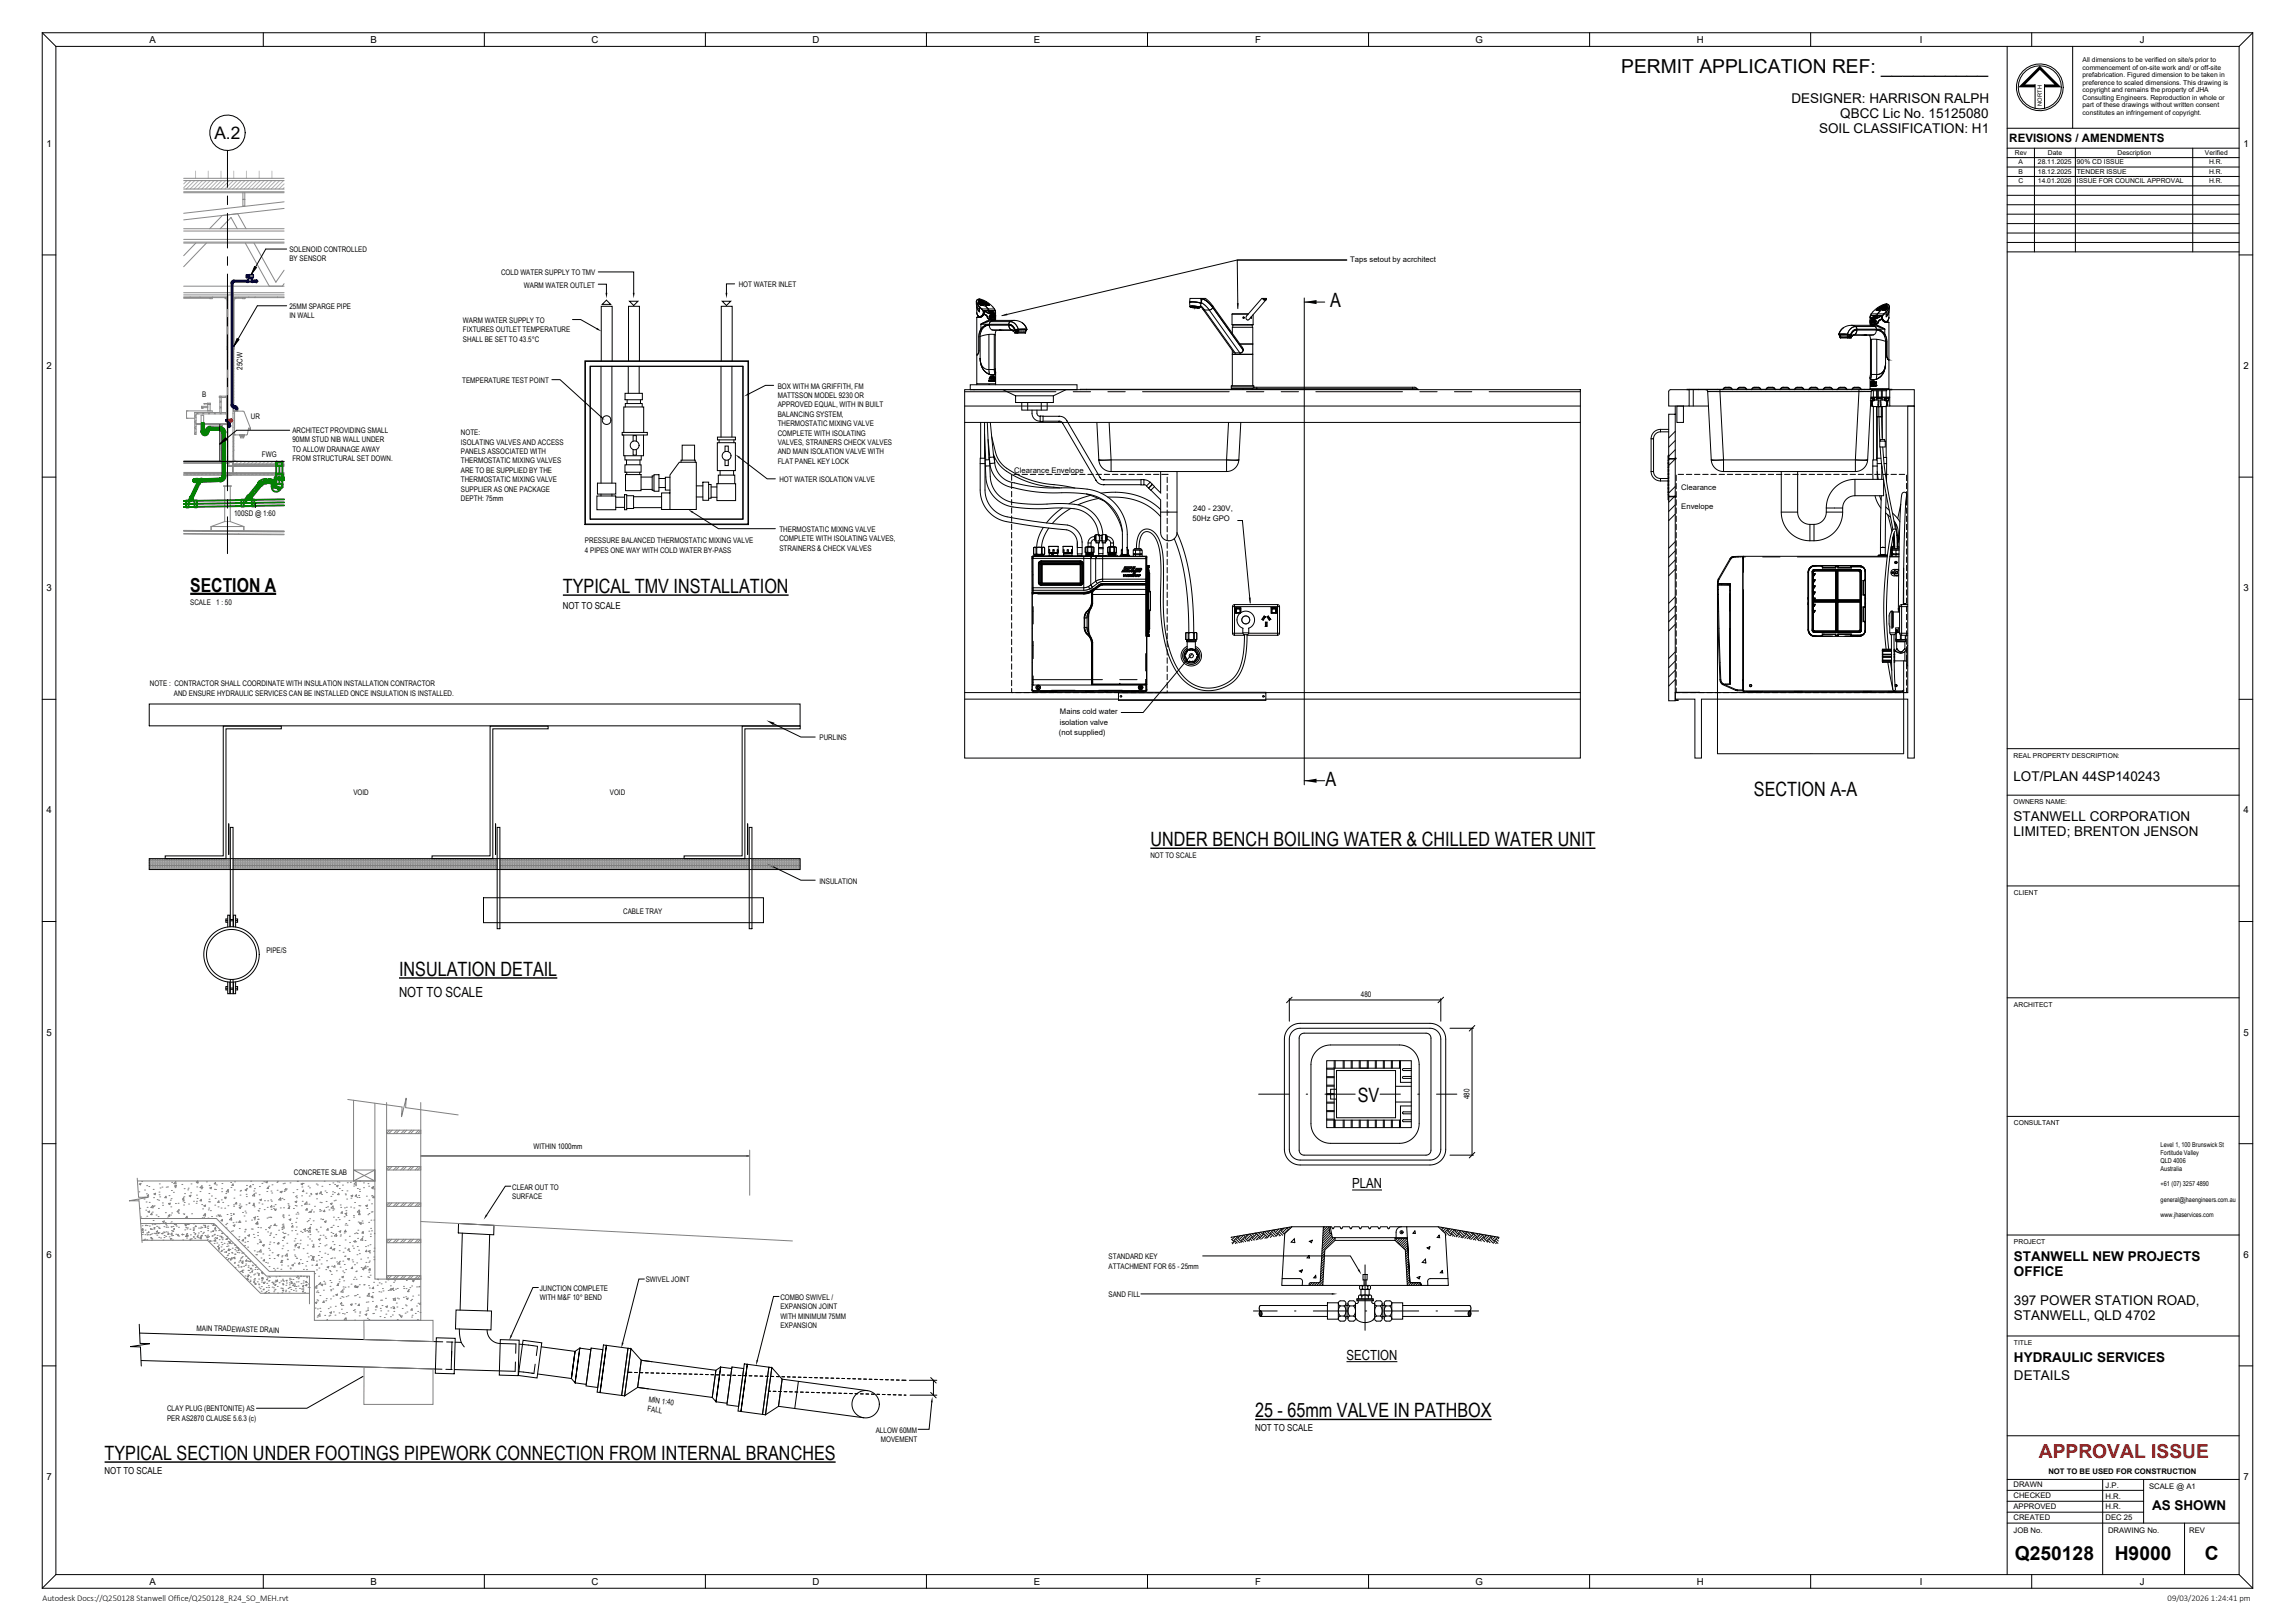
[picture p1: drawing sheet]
<svg xmlns="http://www.w3.org/2000/svg" width="841mm" height="594mm" viewBox="0 0 841 594" stroke-linecap="round" stroke-linejoin="round" font-family="sans-serif">
<defs><g id="words">
<g font-size="7.2">
<text x="487.5" y="112.7">A</text>
<text x="206.3" y="217.3">TYPICAL TMV INSTALLATION</text>
<text x="485.7" y="287.9">A</text>
<text x="642.7" y="291.5">SECTION A-A</text>
<text x="421.5" y="310.1">UNDER BENCH BOILING WATER &amp; CHILLED WATER UNIT</text>
<text x="146.2" y="357.6">INSULATION DETAIL</text>
<text x="497.5" y="403.7">SV</text>
<text x="459.9" y="519.4">25 - 65mm VALVE IN PATHBOX</text>
<text x="38.3" y="535">TYPICAL SECTION UNDER FOOTINGS PIPEWORK CONNECTION FROM INTERNAL BRANCHES</text>
</g>
<g font-size="7.1">
<text x="594.1" y="26.8">PERMIT APPLICATION REF: __________</text>
<text x="69.7" y="216.9">SECTION A</text>
<text x="738.3" y="571.7">Q250128</text>
<text x="774.9" y="571.7">H9000</text>
<text x="807.9" y="571.7">C</text>
</g>
<text font-size="7.1" fill="#f00" x="747.1" y="534.1">APPROVAL ISSUE</text>
<text font-size="6.3" x="78.6" y="50.8">A.2</text>
<g font-size="5.1">
<text x="146.2" y="365.2">NOT TO SCALE</text>
<text x="495.5" y="435.5">PLAN</text>
<text x="493.4" y="498.4">SECTION</text>
</g>
<g font-size="4.9">
<text x="656.5" y="37.8">DESIGNER: HARRISON RALPH</text>
<text x="674.4" y="43.3">QBCC Lic No. 15125080</text>
<text x="666.6" y="48.8">SOIL CLASSIFICATION: H1</text>
<text x="737.8" y="286.3">LOT/PLAN 44SP140243</text>
<text x="737.8" y="300.8">STANWELL CORPORATION</text>
<text x="737.8" y="306.3">LIMITED; BRENTON JENSON</text>
<text x="738" y="461.9">STANWELL NEW PROJECTS</text>
<text x="738" y="467.7">OFFICE</text>
<text x="738" y="478.3">397 POWER STATION ROAD,</text>
<text x="738" y="483.8">STANWELL, QLD 4702</text>
<text x="738" y="499.1">HYDRAULIC SERVICES</text>
<text x="738" y="505.7">DETAILS</text>
<text x="788.6" y="553.4">AS SHOWN</text>
</g>
<text font-size="4.2" x="736.3" y="52.1">REVISIONS / AMENDMENTS</text>
<g font-size="3.5">
<text x="54.8" y="15.7">A</text>
<text x="135.8" y="15.7">B</text>
<text x="216.7" y="15.7">C</text>
<text x="297.7" y="15.7">D</text>
<text x="378.8" y="15.7">E</text>
<text x="459.9" y="15.7">F</text>
<text x="540.6" y="15.7">G</text>
<text x="621.7" y="15.7">H</text>
<text x="703.5" y="15.7">I</text>
<text x="784.2" y="15.7">J</text>
<text x="17.1" y="53.8">1</text>
<text x="822.1" y="53.8">1</text>
<text x="17.1" y="135.2">2</text>
<text x="822.1" y="135.2">2</text>
<text x="17.1" y="216.6">3</text>
<text x="822.1" y="216.6">3</text>
<text x="206.2" y="223.1">NOT TO SCALE</text>
<text x="17.1" y="298.1">4</text>
<text x="822.1" y="298.1">4</text>
<text x="17.1" y="379.5">5</text>
<text x="822.1" y="379.5">5</text>
<text x="17.1" y="460.9">6</text>
<text x="822.1" y="460.9">6</text>
<text x="459.9" y="524.4">NOT TO SCALE</text>
<text x="17.1" y="542.4">7</text>
<text x="38.3" y="540">NOT TO SCALE</text>
<text x="822.1" y="542.4">7</text>
<text x="54.8" y="580.7">A</text>
<text x="135.8" y="580.7">B</text>
<text x="216.7" y="580.7">C</text>
<text x="297.7" y="580.7">D</text>
<text x="378.8" y="580.7">E</text>
<text x="459.9" y="580.7">F</text>
<text x="540.6" y="580.7">G</text>
<text x="621.7" y="580.7">H</text>
<text x="703.5" y="580.7">I</text>
<text x="784.2" y="580.7">J</text>
</g>
<g font-size="3.2">
<text x="15.6" y="586.8">Autodesk Docs://Q250128 Stanwell Office/Q250128_R24_SO_MEH.rvt</text>
<text x="794.3" y="586.8">09/03/2026 1:24:41 pm</text>
</g>
<g font-size="2.8">
<text x="106.1" y="92.3">SOLENOID CONTROLLED</text>
<text x="106.1" y="95.7">BY SENSOR</text>
<text x="183.6" y="100.9">COLD WATER SUPPLY TO TMV</text>
<text x="494.8" y="96.2">Taps setout by acrchitect</text>
<text x="192" y="105.4">WARM WATER OUTLET</text>
<text x="270.7" y="105.2">HOT WATER INLET</text>
<text x="106.1" y="113">25MM SPARGE PIPE</text>
<text x="106.1" y="116.5">IN WALL</text>
<text x="169.7" y="118.3">WARM WATER SUPPLY TO</text>
<text x="169.7" y="121.8">FIXTURES OUTLET TEMPERATURE</text>
<text x="169.7" y="125.2">SHALL BE SET TO 43.5°C</text>
<text x="88.9" y="135.5" transform="rotate(-90 88.9 135.5)">25CW</text>
<text x="169.4" y="140.3">TEMPERATURE TEST POINT</text>
<text x="285" y="142.4">BOX WITH MA GRIFFITH, FM</text>
<text x="74.1" y="145.6">B</text>
<text x="285" y="145.9">MATTSSON MODEL 9230 OR</text>
<text x="285" y="149.3">APPROVED EQUAL, WITH IN BUILT</text>
<text x="91.9" y="153.4">UR</text>
<text x="285" y="152.7">BALANCING SYSTEM,</text>
<text x="107.2" y="158.7">ARCHITECT PROVIDING SMALL</text>
<text x="168.9" y="159.5">NOTE:</text>
<text x="285" y="156.2">THERMOSTATIC MIXING VALVE</text>
<text x="285" y="159.6">COMPLETE WITH ISOLATING</text>
<text x="96" y="167.3">FWG</text>
<text x="107.2" y="162.1">90MM STUD NIB WALL UNDER</text>
<text x="107.2" y="165.5">TO ALLOW DRAINAGE AWAY</text>
<text x="168.9" y="162.9">ISOLATING VALVES AND ACCESS</text>
<text x="168.9" y="166.4">PANELS ASSOCIATED WITH</text>
<text x="285" y="163.1">VALVES, STRAINERS CHECK VALVES</text>
<text x="285" y="166.5">AND MAIN ISOLATION VALVE WITH</text>
<text x="107.2" y="169">FROM STRUCTURAL SET DOWN.</text>
<text x="168.9" y="169.8">THERMOSTATIC MIXING VALVES</text>
<text x="168.9" y="173.3">ARE TO BE SUPPLIED BY THE</text>
<text x="285" y="169.9">FLAT PANEL KEY LOCK</text>
<text x="371.7" y="173.3">Clearance Envelope</text>
<text x="168.9" y="176.7">THERMOSTATIC MIXING VALVE</text>
<text x="285.6" y="176.7">HOT WATER ISOLATION VALVE</text>
<text x="616.1" y="179.6">Clearance</text>
<text x="168.9" y="180.1">SUPPLIER AS ONE PACKAGE</text>
<text x="168.9" y="183.6">DEPTH: 75mm</text>
<text x="85.8" y="189.2">100SD @ 1:60</text>
<text x="437" y="191.1">50Hz GPO</text>
<text x="437.2" y="187.1">240 - 230V,</text>
<text x="616.1" y="186.4">Envelope</text>
<text x="285.6" y="194.9">THERMOSTATIC MIXING VALVE</text>
<text x="214.4" y="199.2">PRESSURE BALANCED THERMOSTATIC MIXING VALVE</text>
<text x="214.4" y="202.6">4 PIPES ONE WAY WITH COLD WATER BY-PASS</text>
<text x="285.6" y="198.4">COMPLETE WITH ISOLATING VALVES,</text>
<text x="285.6" y="201.8">STRAINERS &amp; CHECK VALVES</text>
<text x="69.7" y="221.7">SCALE 1 : 50</text>
<text x="54.9" y="251.4">NOTE : CONTRACTOR SHALL COORDINATE WITH INSULATION INSTALLATION CONTRACTOR</text>
<text x="63.7" y="255">AND ENSURE HYDRAULIC SERVICES CAN BE INSTALLED ONCE INSULATION IS INSTALLED.</text>
<text x="388.4" y="261.7">Mains cold water</text>
<text x="388" y="269.2">(not supplied)</text>
<text x="388.3" y="265.6">isolation valve</text>
<text x="300.3" y="271.3">PURLINS</text>
<text x="129.5" y="291.4">VOID</text>
<text x="223.5" y="291.4">VOID</text>
<text x="421.5" y="314.5">NOT TO SCALE</text>
<text x="300.3" y="323.8">INSULATION</text>
<text x="228.4" y="334.8">CABLE TRAY</text>
<text x="97.6" y="349.4">PIPE/S</text>
<text x="498.7" y="365.4">480</text>
<text x="538.5" y="402.8" transform="rotate(-90 538.5 402.8)">480</text>
<text x="195.5" y="420.9">WITHIN 1000mm</text>
<text x="107.7" y="430.7">CONCRETE SLAB</text>
<text x="187.7" y="435.9">CLEAR OUT TO</text>
<text x="187.7" y="439.3">SURFACE</text>
<text x="406.3" y="461.4">STANDARD KEY</text>
<text x="406.3" y="464.9">ATTACHMENT FOR 65 - 25mm</text>
<text x="197.8" y="473">JUNCTION COMPLETE</text>
<text x="236.6" y="469.9">SWIVEL JOINT</text>
<text x="197.8" y="476.5">WITH M&amp;F 10° BEND</text>
<text x="286" y="476.3">COMBO SWIVEL /</text>
<text x="286" y="479.7">EXPANSION JOINT</text>
<text x="406.2" y="475.4">SAND FILL</text>
<text x="286" y="483.2">WITH MINIMUM 75MM</text>
<text x="72.1" y="487.6" transform="rotate(2 72.1 487.6)">MAIN TRADEWASTE DRAIN</text>
<text x="286" y="486.6">EXPANSION</text>
<text x="237.6" y="513.6" transform="rotate(8 237.6 513.6)">MIN 1:40</text>
<text x="61.2" y="517.1">CLAY PLUG (BENTONITE) AS</text>
<text x="61.2" y="520.5">PER AS2870 CLAUSE 5.6.3 (c)</text>
<text x="237.1" y="517" transform="rotate(8 237.1 517)">FALL</text>
<text x="320.9" y="525">ALLOW 60MM</text>
<text x="322.8" y="528.4">MOVEMENT</text>
<text x="737.8" y="545.1">DRAWN</text>
<text x="750.6" y="540.2">NOT TO BE USED FOR CONSTRUCTION</text>
<text x="771.6" y="545.1">J.P.</text>
<text x="787.5" y="545.5">SCALE @ A1</text>
<text x="737.8" y="549.1">CHECKED</text>
<text x="771.6" y="549.1">H.R.</text>
<text x="737.8" y="553.1">APPROVED</text>
<text x="737.8" y="557.1">CREATED</text>
<text x="771.6" y="553.1">H.R.</text>
<text x="771.6" y="557.1">DEC 25</text>
<text x="737.8" y="561.7">JOB No.</text>
<text x="772.5" y="561.7">DRAWING No.</text>
<text x="802.3" y="561.7">REV</text>
</g>
<g font-size="2.5">
<text x="763.1" y="22.7">All dimensions to be verified on site/s prior to</text>
<text x="763.1" y="25.5">commencement of on-site work and/ or off-site</text>
<text x="763.1" y="28.2">prefabrication. Figured dimension to be taken in</text>
<text x="763.1" y="31">preference to scaled dimensions. This drawing is</text>
<text x="763.1" y="33.8">copyright and remains the property of JHA</text>
<text x="763.1" y="36.6">Consulting Engineers. Reproduction in whole or</text>
<text x="763.1" y="39.4">part of these drawings without written consent</text>
<text x="763.1" y="42.1">constitutes an infringement of copyright.</text>
<text x="738.4" y="56.8">Rev</text>
<text x="750.4" y="56.8">Date</text>
<text x="776" y="56.8">Description</text>
<text x="808" y="56.8">Verified</text>
<text x="739.7" y="60.3">A</text>
<text x="739.7" y="63.7">B</text>
<text x="746.8" y="60.3">28.11.2025</text>
<text x="746.8" y="63.7">18.12.2025</text>
<text x="761.1" y="60.3">90% CD ISSUE</text>
<text x="761.1" y="63.7">TENDER ISSUE</text>
<text x="809.5" y="60.3">H.R.</text>
<text x="809.5" y="63.7">H.R.</text>
<text x="739.6" y="67.2">C</text>
<text x="746.8" y="67.2">14.01.2026</text>
<text x="761.1" y="67.2">ISSUE FOR COUNCIL APPROVAL</text>
<text x="809.5" y="67.2">H.R.</text>
<text x="737.8" y="277.6">REAL PROPERTY DESCRIPTION:</text>
<text x="737.8" y="294.7">OWNERS NAME:</text>
<text x="738" y="327.9">CLIENT</text>
<text x="738" y="368.9">ARCHITECT</text>
<text x="738" y="412.4">CONSULTANT</text>
<text x="791.7" y="420.4">Level 1, 100 Brunswick St</text>
<text x="791.7" y="423.3">Fortitude Valley</text>
<text x="791.7" y="426.1">QLD 4006</text>
<text x="791.7" y="429">Australia</text>
<text x="791.7" y="434.7">+61 (07) 3257 4890</text>
<text x="791.7" y="440.4">general@jhaengineers.com.au</text>
<text x="791.7" y="446">www.jhaservices.com</text>
<text x="738" y="455.8">PROJECT</text>
<text x="738" y="492.8">TITLE</text>
</g>
<text font-size="2.1" x="748.3" y="38.7" transform="rotate(-90 748.3 38.7)">NORTH</text>
<text font-size=".4" x="663.4" y="276.5">34111.67</text>
</g></defs>
<g fill="none" stroke="#888" stroke-width=".37">
<path d="M67.3 70.6h36.8M67.3 65.3h36.8M67.3 66.2h36.8M67.3 69.3h36.8M67.3 70.3h36.8M81.5 79l-4.7 4.8M87.1 78.3l3.1 5.5M89 70.6v4.9h.7v-4.9M89 73.1h.7M89 73h.7M104.1 74l-36.8 4.2M104.1 76.4l-36.8 4.2"/>
<path d="M67.3 89.1h36.8M67.3 83.8h36.8M67.3 84.7h36.8M67.3 87.7h36.8M67.3 88.7h36.8M71.8 89.1l-4.5 4.6M75.6 89.1l-8.3 8.6M80.7 83.8l4-4.1 2.3 4.1M89.9 89.1l8.8 15.8M93.1 89.1l8 14.3 3-4.4M67.3 108.1h36.8M67.3 109.1h16.1"/>
<path d="M67.3 108.8h16.1M67.3 109.3h9.6M67.3 107.3h36.8M67.3 104.9h36.8M69.7 108.8v.1M73.2 108.8l.2 .3M73.5 108.9l-.1 .2M76.9 109.1v.3h.9v-.3M77.9 108.8h.1M82.5 109.2h.1M82.5 109.1v.3h.9M83 108.8l-.1 .1"/>
<path d="M83.1 109.9h.3M83.1 109.2l.3 .2M83.1 109.1v18.9h.3M83.4 108.1v61M83.4 108.2h.1M83.4 111.7h.1M83.4 113.4h.1M83.4 115.1h.1M83.4 116.9h.1M83.4 118.6h.1M83.5 108.1v61M85.4 108.1v62.3h18.7"/>
<path d="M85.4 108.2h.1M85.4 109.9h.1M85.4 111.7h.1M85.4 113.4h.1M85.4 115.1h.1M85.4 116.9h.1M85.4 118.6h.1M85.6 108.1v42.6l3.7 .1 2.5 6.1v.5l-.3-.2M85.6 109.9h.2M85.6 109.2h.1M85.6 109.1h18.5M85.6 108.8h18.5"/>
<path d="M85.8 109.1v18.9h-.2M86.4 109.1v.3h-.8M86.4 109.3h2.5M87.3 108.9l.1 .2M88.9 109.1v.3h.9v-.3M89.8 109.2l-.1 .1M89.9 109v.1M91.2 108.8l-.1 .1M93.3 109v.1M93.5 108.8l-.1 .3M101.7 108.8l-.1 .3M104 108.9l-.1 .2"/>
<path d="M104.1 104l-.6 .9M83.1 127.1h.3M83.2 128v17.2M83.4 127.7l-.3 .2M83.4 120.3h.1M83.4 122.1h.1M83.4 123.8h.1M83.4 125.5h.1M83.4 127.3h.1M83.4 129h.1M83.4 130.7h.1M83.4 132.4h.1"/>
<path d="M83.4 134.2h.1M83.4 135.9h.1M83.4 137.6h.1M83.4 139.4h.1M85.4 120.3h.1M85.4 122.1h.1M85.4 123.8h.1M85.4 125.5h.1M85.4 127.3h.1M85.4 129h.1M85.4 130.7h.1M85.4 132.4h.1"/>
<path d="M85.4 134.2h.1M85.4 135.9h.1M85.4 137.6h.1M85.4 139.4h.1M85.6 139.2l.1 .1M85.6 137.1l.1 .1M85.6 134.9l.1 .2M85.6 132.8l.1 .1M85.6 130.7l.1 .1M85.6 128.6l.1 .1M85.6 127.4l.1 23.3M85.6 127.1h.2"/>
<path d="M85.7 138.1l-.1 .1M85.7 127.5l-.1 .1M85.7 129.6l-.1 .2M85.7 131.8l-.1 .1M85.7 133.9l-.1 .1M85.7 136l-.1 .1M71.4 158.9l.2 .3M71.4 156.8l.5 .5M71.4 154.7l.5 .5h11.5M71.4 152.6l.5 .5M71.5 151.2l-.1 .1M71.9 154.1l-.5 .5"/>
<path d="M71.9 156.2l-.5 .5M71.9 151.9l-.5 .5M71.9 158.3l-.5 .5M71.9 155.6h11.5M72.1 151.2l.5 .5M72.6 151.2l-.5 .5M73.7 155.6v2.3a1.41 1.41 0 0 0 1.4 1.5 1.41 1.41 0 0 0 1.4-1.5M73.7 155.2v-3h.9v3M73.8 158.4v.1M73.9 149.4h.1M73.9 148.9v.5M73.9 148.9h.1"/>
<path d="M73.9 148.9h2.2M74 149.6h.1M74 149.4h.3M74 149.4v.2M74 149.6h.3M74 158.8v.1M74.2 151.2l.5 .5M74.3 149.6h.1M74.3 149.4h1.8M74.3 149.4v.2M74.4 159.2h.1M74.6 155.6v2.4a.47 .47 0 0 0 .5 .4 .47 .47 0 0 0 .5-.5"/>
<path d="M74.6 158l.7 .4M74.7 151.2l-.5 .5M74.8 159.3h.1M74.8 148h.1M74.8 147.9v.1M74.8 147.9h.1M74.8 148h1.3M74.8 147.9h1.3M75.3 159.3h.1M75.6 157.9l-.3 .5M75.6 157.5v.4M75.6 157.5h.1"/>
<path d="M75.6 157.5h.9M75.6 157.2v.3M75.8 159.2h-.1M75.8 156.8h.1M76.1 147.9v.1M76.1 147.8v.1M76.1 148v.9M76.1 150.5l.9 .1M76.1 147.8h.1M76.1 148.9v.5M76.1 149.4v1.2M76.1 147.8h.9"/>
<path d="M76.1 148.2h.1M76.1 156.4h.1M76.2 158.9h-.1M76.3 151.2l.5 .5M76.4 158.5h.1M76.5 157.5h.1M76.5 157.9v.2M76.5 157.5v.4M76.6 156.2h-.2M76.9 151.2l-.5 .5M77 148.2h.1M77 157.1l-.5 .4"/>
<path d="M77 156.1a1.41 1.41 0 0 0-1.4 1.4M77 156.1v1M77 157.1h4.3M77 156.1h4.1M77 148.3h.1M77 147.8h.1M77 148.3v2.2M77 147.8v.4h-.9M77.8 151.2v-.6h-9.4v2.7h3M78.5 151.2l.5 .5M79 151.2l-.5 .5M80.5 151.1l.6 .6"/>
<path d="M80.6 145.7l-.1 5.4-9.1 .1v8h.5v-7.5h11.5M80.6 149l.5 .5M80.6 146.9l.5 .5M80.7 145.2l-.3 .4M80.9 145.2l.5 .5M81.1 147l-.5 .5M81.1 149.1l-.5 .5M81.1 151.2h2.3M81.1 145.7v5.5M81.1 151.2l-.5 .5M81.1 155.9l.2 .3M81.1 155.6v.8h.2"/>
<path d="M81.1 157.1v8h.2M81.3 155.6v13.5M81.5 155.6v13.5M82.7 151.2l.5 .5M82.9 145.2l-.5 .5M83 145.7v5.5M83 151.7v3.5M83.1 145.2l.3 .3M83.2 151.2l-.5 .5M83.4 145.2h-3v.5h3M83.4 141.1h.1M83.4 142.8h.1"/>
<path d="M83.4 144.6h.1M83.4 146.3h.1M83.4 148h.1M83.4 149.8h.1M83.4 151.5h.1M83.4 153.2h.1M83.4 155h.1M83.4 156.7h.1M83.4 158.4h.1M85.4 141.1h.1M85.4 142.8h.1M85.4 144.6h.1"/>
<path d="M85.4 146.3h.1M85.4 148h.1M85.4 149.8h.1M85.4 151.5h.1M85.4 153.2h.1M85.4 155h.1M85.4 156.7h.1M85.4 158.4h.1M85.6 149.8l.1 .1M85.6 147.7l.1 .1M85.6 145.5l.1 .2M85.6 143.4l.1 .1"/>
<path d="M85.6 141.3l.1 .1M85.6 159.7h.1M85.6 150.4h.1M85.7 140.2l-.1 .2M85.7 142.4l-.1 .1M85.7 144.5l-.1 .1M85.7 146.6l-.1 .1M85.7 148.7l-.1 .1M86 150.7v8.3l.2 .3h-.6v10.8M86.2 150.5h.9M86.2 150.5v.2M86.2 150.2v.2h.9v-.2"/>
<path d="M86.2 150.2h.9M86.3 150.4v.1M87 150.4l.1 .1M87.1 150.5v.2M87.9 159.4h1.7zM88 159.5v.3M88 159.8h1.4M89.5 159.5l-.1 .3M91.5 157.2h.1M91.7 157.3v-.4h-.6l-.7 2.5h-4.8l.1 9.1 .5 .5M67.3 169.1h18.1M67.3 169h13.4"/>
<path d="M67.3 173.1h16.5v.3M67.3 169.8h16.6M67.3 173.5h36.8M67.3 169.4h18.1M67.3 174.1h36.8M67.3 174h36.8M80.7 169v.1M81.1 164.4l.2 .3M81.1 164.2h.2M81.2 165.1v3.4l-.5 .5M82 174.1h2.7v.2l-1.3 .1v3.4l1.3 .2v.2h-2.7v-.2l1.3-.2v-3.4l-1.3-.1zM82.3 178.2v12.9"/>
<path d="M83.4 170.9h20.7M83.4 160.2h.1M83.4 161.9h.1M83.4 163.6h.1M83.4 165.4h.1M83.4 167.1h.1M83.4 168.8h.1M83.7 173.1l.1 .4M83.8 173.4v.1M83.8 169.5l.1 1M83.8 169.4l-.1 .4M83.8 169.5h.1"/>
<path d="M83.8 169.5h1.4v3.9M83.8 173.5h1.4M83.9 169.5h.1M83.9 173.4h.1M83.9 173.2h20.2M84.4 178.2v12.9M85.2 169.4v4.1M85.2 173.4v.1M85.4 170.6v2.9M85.4 170.1h18.7M85.4 160.2h.1M85.4 161.9h.1"/>
<path d="M85.4 163.6h.1M85.4 165.4h.1M85.4 167.1h.1M85.4 168.8h.1M85.4 170.6h.1M85.4 173.5h.1M85.6 164.6l.1 .2M85.6 160.4l.1 .1M85.6 162.5l.1 .1M85.6 165.1h.1M85.6 169l18.5 .1M85.6 169.1l18.5 .1"/>
<path d="M85.7 161.5l-.1 .1M85.7 163.6l-.1 .1M86.6 173.5h-.1M86.6 170.9v-.3v.3M86.6 173.2v.3M86.6 173.2l-.1 .4-1.1-.1M88.1 160v.4h1.2v-.4M100.9 175.3h3M101.4 175.3h2M104.1 170.5h-20.7v2.6M67.3 195.5l36.8 .3M67.3 195.7l36.8 .3"/>
<path d="M67.3 194.5l36.8 .2M67.3 194.7l36.8 .2M67.3 194.4l36.8 .2M77.4 192.9h12M77.4 192.9v1.5M82.3 191.1h.1M82.3 191.1l-4.9 1.8M82.5 191.1h.1M82.9 191.1h.1M83.8 191.1h.1M84.1 191.1h.1M84.3 191.1h.1"/>
<path d="M84.4 191.1l5 1.8M89.4 192.9v1.6"/>
</g>
<g fill="none" stroke="#b2b2b2" stroke-width=".37">
<path d="M67.3 174h.1M68.3 173.5l.5 .5M68.7 173.5l-.5 .5M69.7 173.5l.5 .5M70.1 173.5l-.5 .5M71.1 173.5l.5 .5M71.5 173.5l-.5 .5M72.5 173.5l.5 .5M72.9 173.5l-.5 .5M73.9 173.5l.5 .5M74.3 173.5l-.5 .5M75.3 173.5l.5 .5"/>
<path d="M75.8 173.5l-.5 .5M76.7 173.5l.5 .5M77.2 173.5l-.5 .5M78.2 173.5l.5 .5M78.6 173.5l-.5 .5M79.6 173.5l.5 .5M80 173.5l-.5 .5M81 173.5l.5 .5M81.4 173.5l-.5 .5M82.4 173.5l.5 .5M82.8 173.5l-.5 .5M83.8 173.5l.5 .5"/>
<path d="M84.2 173.5l-.5 .5M85.2 173.5l.5 .5M85.7 173.5l-.5 .5M85.8 169.1l-.2 .2M86.6 173.5l.5 .5M87.1 173.5l-.5 .5M87.2 169.1l-.9 1M88.1 173.5l.5 .5M88.5 173.5l-.5 .5M88.6 169.1l-.9 1M89.5 173.5l.5 .5M89.9 173.5l-.5 .5"/>
<path d="M90 169.2l-.9 .9M90.9 173.5l.5 .5M91.3 173.5l-.5 .5M91.4 169.2l-.9 .9M92.3 173.5l.5 .5M92.7 173.5l-.5 .5M92.8 169.2l-.9 .9M93.7 173.5l.5 .5M94.1 173.5l-.5 .5M94.2 169.2l-.9 .9M95.1 173.5l.5 .5M95.6 173.5l-.5 .5"/>
<path d="M95.6 169.2l-.9 .9M96.5 173.5l.5 .5M97 173.5l-.5 .5M97 169.2l-.8 .9M98 173.5l.5 .5M98.4 173.5l-.5 .5M98.4 169.2l-.8 .9M99.4 173.5l.5 .5M99.8 173.5l-.5 .5M99.9 169.2l-.9 .9M100.8 173.5l.5 .5M101.2 173.5l-.5 .5"/>
<path d="M101.3 169.2l-.9 .9M102.2 173.5l.5 .5M102.6 173.5l-.5 .5M102.7 169.2l-.9 .9M103.6 173.5l.5 .5M104 173.5l-.5 .5M104.1 169.2l-.9 .9"/>
</g>
<g fill="none" stroke="#88f" stroke-width=".37">
<path d="M68.5 66.2l-1.2 1.2M69.9 66.2l-2.6 2.6M71.3 66.2l-3 3.1M72.8 66.2l-3.1 3.1M74.2 66.2l-3.1 3.1M75.6 66.2l-3.1 3.1M77 66.2l-3.1 3.1M78.4 66.2l-3.1 3.1M79.8 66.2l-3.1 3.1M81.2 66.2l-3 3.1M82.7 66.2l-3.1 3.1M84.1 66.2l-3.1 3.1"/>
<path d="M85.5 66.2l-3.1 3.1M86.9 66.2l-3.1 3.1M88.3 66.2l-3.1 3.1M89.7 66.2l-3.1 3.1M91.1 66.2l-3 3.1M92.6 66.2l-3.1 3.1M94 66.2l-3.1 3.1M95.4 66.2l-3.1 3.1M96.8 66.2l-3.1 3.1M98.2 66.2l-3.1 3.1M99.6 66.2l-3.1 3.1M101 66.2l-3 3.1"/>
<path d="M102.5 66.2l-3.1 3.1M103.9 66.2l-3.1 3.1M104.1 67.4l-1.9 1.9M104.1 68.8l-.5 .5"/>
</g>
<path d="M71.7 62.7v2.6M76.3 62.7v2.6M81 62.7v2.6M85.6 62.7v2.6M90.3 62.7v2.6M95 62.7v2.6M99.6 62.7v2.6" fill="none" stroke="#c0c0c0" stroke-width=".37"/>
<g fill="none" stroke="#007f00" stroke-width=".7">
<path d="M73.8 157.9h1.1v.4h-1.1zM73.9 158.3a1.24 1.24 0 0 0 1.2 1.2 1.24 1.24 0 0 0 1.3-1.2M74.4 155.1h.4v3.2h-.4M74.4 155.1h-.5v3.2h.5M74.4 155.1v2.8M74.8 158.3l.3 .3 .3-.3M75.3 157.9h1.1v.4h-1.1zM75.4 157.9a1.2 1.2 0 0 1 1.6-1.2v.8l-.4 .1-.2 .3M76.7 157.1v.4l4.3 .1v-.5M76.7 157.1a.96 .96 0 0 0-.8 1.2l-.6 .7-.8-.3-.1-.4M76.7 157.1v-.5l4.3 .1v.4M77 157.1h3.6"/>
<path d="M80.6 156.5l.4 .1v1.1h-.4zM81 157.7l.5 .5 .1 16.6M81 157.1l.9 .6 .1 .5M81 156.6a1.53 1.53 0 0 1 1.5 1.6M81.4 158.2h1.2v.4h-1.2zM82 158.6v15.8M82.4 158.2l.1 16.6h-.5M70.8 176.1h.1M70.9 176.1l.5-.4 .4 .4M70.9 176.1l.5 .5 .4-.5M71.3 175.6h-.2M71.4 176.1h.1"/>
<path d="M71.6 175.8l-.1 .4 .3 .3M71.6 175.8h.1M71.6 175.6h.4l.2 .5M71.6 175.6h.4l.1 .5M71.7 175.6l-.1 .1M71.8 175.5a.6 .6 0 0 1 .7 .5 .6 .6 0 0 1-.7 .7M71.8 175.6l.3 .5-.3 .4M71.8 175.6h-.1M71.8 176.5h.1M71.8 176.6h-.1M71.9 176.1a.59 .59 0 0 0-.5-.6 .59 .59 0 0 0-.6 .6M71.9 176.1a.59 .59 0 0 1-.5 .6 .59 .59 0 0 1-.6-.6"/>
<path d="M71.9 176.1h.1M72.1 176.1l-.3 .5M72.2 176.1l-.2 .5h-.3M72.5 177l.6 .2M72.5 175.4l-.2 .1M72.6 175.6h-.8M72.6 175.6l.3 .3-.1 .4-1 .2M72.6 175.6h.1M72.7 176.3l-2.9 5.8M72.7 176.3l.6 .5M72.7 176.3h.1M72.8 176.9l-2.5 5.2"/>
<path d="M72.9 175.6v.9l-.6 .1M73.1 177.2h.1M73.3 177l-.2 .2M73.3 176.8l-2.7 5.7M73.4 177l-.1 .1M73.6 176.6h-.1M73.6 176h-.7M73.6 176.5h-.8M74 176v-.6h-.4v.6M74 176v.6h-.4v-.6M80.1 175.4l-5.7 .2M80.1 176.3l-5.6 .2"/>
<path d="M80.6 175.2h.4v1.2h-.4zM80.6 175.8l-6.6 .2M81 176.3l-7.4 .1M81.3 175.3h.1M81.4 174.4h1.2v.4h-1.2zM81.4 175.7h.1M81.5 174.8l-.5 .5-8.2 .2M81.6 175.6h.1M81.6 174.8h.4M81.7 175.5h.1M82 174.8l-.1 .5-.9 .5M82.5 174.8a1.53 1.53 0 0 1-1.5 1.5"/>
<path d="M94.7 176.8l.4-.5h.4l1 .9M94.8 176.7l.9 .3a.48 .48 0 0 1 .4 .5 .48 .48 0 0 1-.3 .5l-.9-.5zM95.4 177.3l-3.6 4.4M96 176.6l-.8-.2-4.2 5.3M96 176.6l.3 .7-4.3 5.2M96.5 177.2l-.4 .7M96.9 175.6l-1.6 .6M96.9 175.7l2.3-.1v1.4M96.9 176.4l-.9 .2M96.9 177v-1.5h.6l.1 1.7M96.9 177v.2h.7M96.9 177.1l-.4 .2"/>
<path d="M98.6 175.6v1.4h.6M98.6 176.3l-1.1 .1M99.2 175.7a1.75 1.75 0 0 1 1.7 1.7M99.2 176.3l.9 .6 .2 .5M99.2 176.6l1 .1 1.1 .6M99.2 177l.4 .4h1.4v.9h-1.5M99.2 177l-2.3 .1M99.6 178.6a1.6 1.6 0 0 0 1 1.5 1.6 1.6 0 0 0 1.8-.4M99.6 177.4v1.2M99.6 178.6h.1M99.6 178.6h.5M99.6 178.6h1.3"/>
<path d="M99.6 177.3v.1M100.1 177.4h.1M100.3 177.4h.3M100.3 177.4v.9M100.4 178.6h.5M100.6 177.4h.2M100.6 177.4h.1M100.7 175.4h3.4M100.8 177.4h.1M100.9 177.3v.1M100.9 178.6h.1M100.9 178.6l.4 .1"/>
<path d="M100.9 178.3v.3M101.2 174.9h-.5l-.1 1h.7M101.2 174.9h2.3M101.2 174.9v-5.5h2.3l.1 5.5M101.3 177.3h2.2zM101.3 175.9l-.1 2.7h2.3v-1.2h-2.3M101.3 178.7h.1M101.3 178.7l1.1 1M101.3 175v.9M101.4 178.6l-.1 .1M101.4 169.1v1.6h1M101.6 175h.1"/>
<path d="M101.9 175.4h.1M101.9 175.4v.1M101.9 175.6l.5 .3M102.2 178.6l.2 1M102.4 170.7v3.1M102.4 174.9v2.5M102.4 179.7h.1M102.8 175.6l-.4 .3M102.9 175.4v.1M102.9 175.4h.1M103 175h.1M103.3 178.6h.1"/>
<path d="M103.4 169.1v1.6h-1M103.4 178.6l-1 1.1M103.4 175l.1 .9M103.5 175.9v2.7M103.5 174.9h.5l.1 1h-.6M103.6 173.8h-2.4v1.2M103.6 174.9l-.1 .1M68.2 183.4h.9v2.5l-.9 .1zM68.2 183.6h-.9M68.2 185.8h-.9M69.6 182.3l.4-.3 .7 .5M69.6 182.5l.4-.2 .6 .5"/>
<path d="M69.8 182.1l.7 .2a.31 .31 0 0 1-.3 .3 .31 .31 0 0 1-.3-.3zM70.2 182.3l-1.1 2.4M70.4 182.5h.1M70.5 182.8l-.3 .7M70.5 182.7v.1M70.5 182.7l-.8-.4-.6 1.2h2.2M70.6 182.8l-.1 .1M70.7 182.5l-.1 .3M70.7 182.5h.1M71.3 183.4l.8-.1 .1 2.6-.9-.1M71.3 183.4v2.4M71.3 185.8h-2.2"/>
<path d="M88.4 183.1h.9v2.5h-.8zM88.4 183.2l-16.3 .3M88.5 185.4l-16.3 .3M89.9 183.2h-.6M90.4 182.2h.1M90.5 182.1l1 .2 .2 .7M90.6 182l-1 1.2M90.8 181.6l.7-.1 .6 .6 .1 .5-.6 .6a.79 .79 0 0 0-.2-1 .79 .79 0 0 0-1 0M90.8 181.6l-.3 .4M91 181.6a.61 .61 0 0 1 .9 .1 .61 .61 0 0 1-.2 .9l-.6-.4zM91.5 182.1l-1.8 2.2M92.3 183.2h-2.4"/>
<path d="M92.3 185.4l-3 .1M93.2 185.6l-.1-2.6h-.8v2.6h.9M104.1 183l-11 .2M104.1 185.2l-10.9 .2M104.1 184.1l-36.8 .6"/>
<circle cx="102.4" cy="175.4" r=".5"/>
</g>
<g fill="none" stroke="#00f" stroke-width=".7">
<path d="M84.8 103.5h.5v.4h-.5M84.8 103.5v45.1M85.3 103.7h-.5h.5M85.3 103.9v44.4M85.5 103.3l-.2 .2M85.5 102.8l-.5 .3-.2 .4M85.5 102.8v.5M85.5 102.8h5.2M85.7 102.9v.4M85.7 102.8v.5M85.9 102.8v.5M90.7 103.1h-5.2l-.4 .4v45.1l.1 .3 .6 .2"/>
<path d="M90.7 102.7h.2v.7h-.2zM90.7 103.3h-5.2M90.9 103.3h1.5M90.9 102.8h.1M90.9 102.8h.1a.86 .86 0 0 0 1.2 .2l.1-.2M91.1 101.2h.1M91.4 100.8l1.4-.1v1l-1.4-.1M91.5 101.7h.3M91.6 100.8h-1.2v.8h1.2M91.9 101.7v.4M91.9 101.7h.1M92.3 101.7h.1"/>
<path d="M92.3 101.7v1.1M92.3 102.1h-1.4v.7M92.3 102.8h.1M92.4 102.7h.2v.7h-.2zM92.6 103.3h.9M92.6 103.1h1.9M92.7 101.7h-.3M93.2 102.8v.5M93.3 103.1v.2M93.3 102.9v.2M93.3 102.8v.3M93.4 103.1v.2"/>
<path d="M93.4 102.9v.2M93.4 102.8v.3M93.5 102.8h.3M93.5 103.3h.3M93.5 102.8v.5M93.5 102.8h-.9M93.7 103.1l.3-.3 .2 .3M93.7 103.1l.3 .2 .2-.2M93.8 102.8l.4 .3-.1 .2h-.3zM94 102.6v1M83 154.1l.8 .1 .2 .3v2.1M83.2 153.8v.5"/>
<path d="M83.3 154.3v-.5v.5M83.4 154.3v-.5v.5M83.5 156.1h1M83.5 153.8v.5h-.5v-.2M83.5 153.8h-.5v.3M83.5 154.3l.2 .2M83.5 153.8l.4 .1 .3 .6M83.7 156v.1M83.7 154.5v1.4l.3-.1M83.7 155.3h.1M83.7 155.4h.1M83.7 154.9h.5"/>
<path d="M83.7 154.5h.5M83.7 155.6h.3zM83.7 155.5h.3zM83.7 154.7h.5zM83.7 155.3h.3M83.7 155.4h.3M83.7 156.2v.1M83.7 155.6h.5M83.8 155.4h.2M83.8 155.8h.3v.5h-.3zM83.9 156.4h.1M84 155.6h.2z"/>
<path d="M84 155.8l.3 .3-.3 .3M84 155.8l-.3 .2 .3 .4M84 155.3h.2M84 155.4h.2M84 155.5h.2zM84.2 156.3h.1M84.2 155.4h.1M84.2 155.3h.1M84.2 154.5v1.4l-.2-.1M84.3 156.1h.1M84.8 148.3h.5v.3h-.5M84.8 148.6l.3 .6 .4 .1"/>
<path d="M85.3 148.4h-.5h.5M85.3 148.5h-.5h.5M85.3 148.6l.2 .2M85.5 148.8v.5M85.5 148.8h.7M85.5 149.3h.7M85.7 148.8v.5v-.4M85.9 148.8v.5zM86 149.1l.6 .1 .1 .8M86.1 148.8v.5v-.4M86.2 149.3l.3 .2M86.2 148.8l.5 .1 .3 .6"/>
<path d="M86.2 148.8v.5M86.4 149.5l.1 .5h.2M86.4 149.9h.6M86.4 149.5h.6M86.4 149.7h.6M86.5 149.7h.4M87 149.5v.5h-.3"/>
<circle cx="90.8" cy="101.2" r=".32"/>
<circle cx="94" cy="103.1" r=".29"/>
<circle cx="84" cy="156.1" r=".27"/>
</g>
<g fill="none" stroke="#ff7f00" stroke-width=".7">
<path d="M83.9 153.8v.1M83.9 153.9v.4M83.9 153.8h.1M84 153.9v.2M84 153.8v.3M84 154.1v.2M84 153.8h.1M84.1 154.1h1.1M84.1 154.1v.2M84.1 153.8v.3zM84.1 154.2v.1M84.1 154.1v.1"/>
<path d="M84.2 154.3h.3M84.4 153.8l-.2 .5h-.8M84.4 153.8h.1M84.5 153.9l.5 .2M84.5 154.3h.1M84.6 153.8l.3 .3-.1 .2-.4-.2zM84.7 154.4h.1M84.7 153.6v1M84.7 153.8h.1M84.9 154.3h.1M84.9 153.9h.1M85 154.1l-.4 .2"/>
<path d="M85 154.1l-.3 .3M85 154.1h.1"/>
</g>
<g fill="none" stroke="#000" stroke-width=".37">
<path d="M219.2 99.6h13v7.7M209.8 117.1h3l5.9 3.3M219.2 104.1h3v3.2M220.7 111.5l1.5-1.5 1.6 1.5zM230.7 110.4h3.1l-1.6 1.6zM264.7 110.4h3.1l-1.6 1.6zM269.2 104h-3v3.3M357.8 110.5l.1 1.4 1 1.6M357.8 110.5a.88 .88 0 0 1 1.1-.9 .93 .93 0 0 0-1 .6 .93 .93 0 0 0 .3 1.1l.8 1.2M357.8 110.5l.4 1.1 .7 1M357.8 111.8l.1 .6M357.9 112.4v2.2"/>
<path d="M357.9 116.3v13.8l.5-.4 .3-.9v-5.9l.8-2.3M357.9 116.3h1.1M357.9 114.6l.5 1.1M357.9 112.4l1 1.9v-1.7M357.9 114.6l.5 1.2M358.3 116.2l.2-.1zM358.4 115.7v.1M358.4 115.7h.1M358.5 110.8l.1 .1M358.5 110.8h.1M358.5 110.7v.1M358.5 116.1h.3"/>
<path d="M358.5 115.9v.2M358.6 110.3l.1 .2M358.6 110.3h.1M358.6 111.3l.1 .1M358.6 110.7l.1 .2M358.6 110.7l-.1 .1M358.6 110.7h1.2M358.6 111.2v.1M358.6 111.2h.1M358.6 110.9h.1M358.7 110.7h1.1zM358.7 110.2h.1"/>
<path d="M358.7 110.2l-.1 .2M358.7 110.2h.6M358.7 111.4h.1M358.7 116.1l-.1 .1M358.7 116.1h.1M358.8 111.2l.1 .1M358.8 110.5h.1M358.8 111.2h-.2M358.8 111.2h1.4M358.8 111.4h.1M358.8 110.2h.6zM358.8 110.2v.3"/>
<path d="M358.8 111.2h1.4zM358.8 109.6h.1M358.9 109.6l.7 .1M358.9 111.3v.1M358.9 109.6l3.2 3.6M358.9 111.4h.1M358.9 109.6h.1a8.1 8.1 0 0 1 5.4 3.6M358.9 113.5h.1M358.9 112.6l.8 .7M359 112.5l-.1 .1M359 116.3h-1.1M359 116.3h.1"/>
<path d="M359 112.5l.8 .7M359 112.5h.1M359.1 116.2l-1 .1M359.1 116.3h-.1M359.2 116.1h-.2M359.2 111.7h.1M359.2 111.7l.2 .1M359.3 116.1h-.1M359.3 110.2h.1M359.3 116.1h.1M359.3 111.8h.1M359.3 116.1h.3"/>
<path d="M359.3 111.7h.1M359.4 110.2v.1M359.4 110.2v.3h-.6M359.6 111.8h.1M359.5 118.8v1.8M359.5 118.8h10.2M359.5 118.8h.1M359.5 116.2h-.4M359.6 111.7l.2 .2zM359.6 111.7l.3 .2zM359.7 110.3h.1M359.7 110.3l.8 .2"/>
<path d="M359.7 113.3a1.37 1.37 0 0 1 .5 1.9 1.37 1.37 0 0 1-1.8 .5M359.8 113.3h-.1M359.8 110.7v.2M359.8 110.2h.6M359.8 113.2a1.52 1.52 0 0 1 .5 1.9 1.52 1.52 0 0 1-1.8 .8l-.1-.1M359.8 110.9h.1M359.8 110.9h-1.1M359.8 113.2v.1M359.8 110.3h-.1M359.8 110.3h.1M359.9 110.2l-.2 .1M359.9 110.2h.5z"/>
<path d="M359.9 110.2l-.1 .1M359.9 111.7l.3 .2zM360.1 110.7h.1M360.1 110.7l.2 .2M360.2 111.8l.2 .1M360.2 111.7l.2 .2M360.2 111.7h.1M360.2 111.7v.1M360.2 111.2v.2M360.2 110.7h1.1M360.2 111.4h.1M360.2 110.9h.1"/>
<path d="M360.3 111.4h-1.5M360.3 110.9h.1M360.3 110.7h-.2M360.3 110.7v.2M360.3 110.7v.1M360.3 115.3l-1.1 .8M360.3 115.2l.1 .2M360.3 110.9h1.2M360.3 111.7h.1M360.3 110.8v.1M360.4 110.2l.1 .3M360.4 110.2h.1"/>
<path d="M360.4 115l-.4 .7-.7 .4M360.4 115v.1M360.4 115l-.1 .3M360.4 110.2l.1 .2M360.5 115.1l-.6 .8-.8 .4M360.5 115.1h.1M360.5 110.4v.1M360.5 110.5h.1M360.5 115.2l.8 .3M360.5 110.4h.1M360.5 115.1l1.3 1M360.5 115.1l-.5 .8-1 .4"/>
<path d="M360.6 111.2h.1M360.6 114.8l-.2 .2M360.6 111.2l.2 .2M360.6 115l.9 .5M360.6 115l-.2 .1M360.6 114.5l-.1 .5M360.6 114.5h.1M360.6 113.9h.1M360.6 113.9v.6M360.6 111.2h1.4M360.7 114.5l-.1 .5M360.7 113.9v.6"/>
<path d="M360.7 113.9l.2 .2M360.7 113.8l4 .1M360.7 113.8h.1M360.7 113.8l-.1 .1M360.7 113.9h.1M360.7 113.9l.3 .1M360.7 111.2h-.1M360.7 111.2h1.4zM360.7 111.2l.1 .2M360.8 111.4h1.3M360.9 114.1l.5 .3a2.59 2.59 0 0 0 3.3 .3l.1-.3M361.2 119.5l-.9 .7-.8 1.4"/>
<path d="M361.2 119.3l1.3-.2-1.3 .4M361.2 119.3l-1.7 1.4M361.2 119.2l-1.7 1.4M361.2 119.2l1-.2h7.5a2.47 2.47 0 0 1 2.1 1.9M361.2 118.8v.7M361.2 119.2l-1.5 1.2M361.3 119.2l-1.6 1.2M361.3 119.2h-.1M361.3 119.2h.1M361.3 115.5l.5 .6M361.3 115.5h.2M361.3 119.2l-.8 .5"/>
<path d="M361.3 111.7h.1M361.3 111.7v.1M361.3 110.7l.2 .2M361.3 110.7h.1M361.3 111.8l.2 .1M361.4 110.7h.1M361.4 110.7v.1M361.4 110.7h-1.3M361.4 110.8v.2M361.4 111.7l.4 .2zM361.4 111.7l.2 .2M361.4 111.7h.1"/>
<path d="M361.5 115.5l.4 .4a1.08 1.08 0 0 0 1 1M361.5 110.9h.1M361.5 111.9h.1M361.5 111.7h.1M361.6 111.7l.2 .2M361.6 111.7l.2 .2zM361.6 111.7h.2M361.7 117.6l.1 .3M361.7 117.6l-2.2 1.2M361.7 111.7l.3 .2zM361.8 116.1v.2M361.8 116.1h.1"/>
<path d="M361.8 117.9l-2.3 .9M361.8 116.3l.5 .6M361.8 116.3h.1M361.9 111.7l.3 .2zM361.9 111.7l.3 .2M361.9 117.9h.1M362 111.7h.1M362 111.2l.2 .2M362 111.2h.1M362 111.7l.4 .2zM362.1 111.2v.1M362.1 113.2l.3 .6"/>
<path d="M362.1 113.2h-2.3M362.1 111.7h.1M362.1 111.4h.1M362.1 111.3v.1M362.1 113.2l.4 .6M362.1 113.2h2.3M362.2 111.4h.1M362.2 114l.2 .1zM362.2 114l.1 .1M362.2 114h.1M362.2 111.7h.1M362.3 114.1h.1"/>
<path d="M362.3 116.9l.6 .2M362.3 119l-1.1 .2M362.3 111.7h.1M362.3 111.7l.2 .1M362.4 111.7l.1 .1M362.4 114l.2 .1zM362.5 114l.2 .1zM362.5 111.8h.1M362.5 111.8v.1M362.6 114.3h.6l-.2 .2 .4 .2h-.7l.2-.3zM362.6 114.3l.6 .1M362.6 114l.2 .1"/>
<path d="M362.6 114h.1M362.7 119v.1M362.7 114.3h.4l-.2 .3h.4h-.5l.3-.2zM362.7 114.3l.3 .1M362.7 114.5h.1M362.8 114.1h.1M362.7 114l.2 .1zM362.7 114h.2M362.7 114h.1M362.8 114.6h.5M362.8 114l.1 .1M362.9 117.1h.1"/>
<path d="M362.9 117.1h1.6M362.9 114.4l-.2 .1M362.9 115.7h1.5l.2 .5-1.6 .1zM362.9 114.5h.1M362.9 114l.2 .1zM363 117.9l-.5 1.1M363 117.9h7.1M363 114.5l.4 .2M363 114l.2 .1zM363.1 114l.2 .1zM363.1 115.5a.57 .57 0 0 0-.5 .7 .57 .57 0 0 0 .8 .4h1M363.1 115.5h1.3"/>
<path d="M363.1 115.5h.1M363.1 116.6h.1M363.1 115.5a.49 .49 0 0 0-.4 .5 .49 .49 0 0 0 .4 .5M363.1 116.5h.1M363.2 114.4l-.3 .2M363.2 114l.1 .1zM363.2 114l.1 .1M363.2 116h.2M363.2 116l.1 .1M363.2 115.9h.1M363.2 116h.1M363.3 115.9h.1"/>
<path d="M363.3 115.9h-.1M363.3 114.3l.2 .1zM363.3 114.3h.1M363.3 114l.2 .1zM363.3 116v.1M363.3 116h.1M363.3 117.2l-1.6 .4M363.3 117.2l.2 .2M363.3 116.1h.1M363.4 115.9l-.2 .1M363.4 114.6l.3 .2 .4-.2M363.4 114.5h.1"/>
<path d="M363.4 114l.2 .1zM363.4 114.6h.1M363.5 117.1h.6M363.5 117.1l.2 .3M363.5 117.1l-.2 .1M363.5 116v-.2l.1 .2M363.5 114.5v.1M363.5 114.5l-.1 .1M363.5 114.6l.3 .1M363.5 115.8l.1 .3h-.2zM363.5 114.5h.1M363.5 114.5l-.2-.1 .1 .2"/>
<path d="M363.5 115.9h.1M363.5 117.4l-1.7 .5M363.5 116h.1M363.6 114.4h.4M363.6 114.5h-.1M363.7 114.4v.2M363.7 117.4h-.2M363.7 115.8v.3zM363.7 114.5h.3M363.7 116.1h.1M363.7 114.5l.3 .1zM363.8 114.6h.3"/>
<path d="M363.9 114.5h.1M363.8 114.7l.1 .1M363.9 117.4h-.2M363.9 117.5l-.9 .4M363.9 115.8l.1 .3zM363.9 115.9h.1M363.9 116.1h.1M364 114.4l.1 .1M364 114.4l-.5 .1M364 114.4l-.5 .2M364 116h-.1M364 114.5v.1"/>
<path d="M364 115.8v.1M364 116h.1M364 114.6h.1M364 116.1h.1M364 117.4h7.7M364 117.4h-.1M364 117.4h.1M364.1 114.5l-.3 .2-.3-.1M364.1 115.8l.1 .3zM364.1 114.6h.1M364.1 114.5h.1M364.1 115.9h.1"/>
<path d="M364.1 117.1l.2 .3M364.1 117.1l.1 .1M364.2 116h-.1M364.2 116.1h-.1M364.2 117.2l.5 .2M364.2 117.2l.1 .2M364.2 115.8l.1 .3zM364.3 116.5h.1M364.3 116.5h-1.2M364.3 115.9h.1M364.4 115.8v.1M364.4 115.5h.1"/>
<path d="M364.4 115.5l.3 .5-.3 .6M364.4 113.2h.1M364.4 116.6h.1M364.4 113.2l.2 .6M364.4 115.5h-1.3M364.4 116.5v.1M364.5 117.1h.1M364.5 115.6h.1M364.5 113.4l.1 .4M364.5 117.4l-.6 .1M364.5 116.5h-.1M364.5 115.6l.1 .1"/>
<path d="M364.6 116.4l-.1 .1M364.6 115.7h.1M364.6 116.4h.1M364.6 115.7l.1 .3M364.6 116.3v.1M364.6 116.9h.1M364.6 116.1v.2M364.7 116l-.1 .1M364.7 113.8v.1M364.7 113.8h.1M364.7 113.9a1.11 1.11 0 0 1-.6 1.1 1.11 1.11 0 0 1-1.3-.2l-1.8-.8M364.7 113.9h.1"/>
<path d="M364.7 116.6l-.2 .4-1.6 .1M364.7 113.9l.1 .5M364.8 116.3h.1M364.8 116.1h.1M364.8 116.3l-.3 .8M364.8 114.4l-.2 2.5h-2l-.7-.4M364.8 116.1v.2M364.8 115.6h.1M364.8 115.5v.1M364.8 115.6v.5M364.8 115.6v1.8M369.7 118.8a2.66 2.66 0 0 1 2.3 2.1"/>
<path d="M370.1 117.9l-.4 .9M370.1 117.9a3.4 3.4 0 0 1 3 2.7M370.7 119.4l-1-.3a2.41 2.41 0 0 1 2.1 1.8M371.7 117.4l1.7 .3 1.2 .6M371.7 117.4l-1.6 .5M374.6 118.3l.9 .9 .7 1.4M374.6 118.3l.9 .9 .8 1.5M435.9 110.8l.2-1.4h5.7l2.5 2.6M435.9 110.8h.1M436 110.8h-.1M436 110.7v.1M436 110.7h.1"/>
<path d="M436 112.3l-.1-1.5 2.2-.1 2 .5-.4 1.5M436 112.3l1 .4M436 112.3h.1M436.1 112.3h-.1M436.1 112.2v.1M436.1 110.7l1.9-.1 1.9 .4M436.1 110.7h-.1M436.1 112.4h.1M436.1 112.4l.1 .1M436.1 112.3v.1M436.1 112.2h.1M436.2 112.3h-.1"/>
<path d="M436.2 112.2l3.2 .3M436.2 112.2h-.1M436.2 112.3h.1M436.2 112.5h.1M436.3 112.3l3 .2M436.3 112.3h-.1M436.3 112.5l.7 .2M436.4 112.4l1.7-.1 1.3 .4-1.7 .1zM436.5 112.3l2.8 .3M436.6 112.3l.1 .1M436.6 112.3l.8 .1M436.8 112.3l.7 .1"/>
<path d="M436.9 112.3h.5M437 112.7l.2 .1M437.1 112.3h.3M437.2 112.4h.4l-.7 .1h.3M437.2 112.8l1.6 .1M437.3 112.3h.2M437.4 112.3h.1M437.4 112.3v.1M437.4 112.4h.1M437.5 112.3h.2M437.5 112.3h-.1M437.5 112.3l.7 .1z"/>
<path d="M437.6 112.3h.1M437.8 112.3h.1M437.8 112.5l-.3 .1h.3M437.9 112.3h.1M438 112.3h.1M438.1 112.5l.4 .1h-.4M438.1 112.3h.1M438.2 112.5l.8 .1h-.3M438.2 112.5l.5 .1M438.2 112.4h.1M438.3 112.4h.3M438.4 112.4h.1"/>
<path d="M438.4 112.4h.3M438.4 112.4h-.2M438.4 112.5h.7M438.4 112.5l.7 .1M438.4 112.4l.6 .1M439.3 112.5h.1M439.4 112.5h.2M439.4 112.5l.1 .1M439.4 112.8l-.6 .1M439.5 112.6h.1M439.5 112.8h-.1M439.6 112.8h-.1"/>
<path d="M439.6 112.6v.1M439.6 112.8h.1M439.6 112.7h.1M439.6 112.5l.1 .1M439.6 112.7v.1M439.7 112.6h.1M439.7 112.7l-.9 .2M439.7 112.6v.1M439.7 112.7h.1M439.9 112.2l.9 1.1M439.9 111l.1 .1M439.9 111.9l1.5 1.7"/>
<path d="M440 111.1h.1M440 109.4l.2 .8M440.1 109.4l.2 .7M440.1 111.1h.1M440.1 111.1v.1M440.1 111.2h.1M440.1 110.8l1.9 1.4 1.1 1.4M440.2 110.2l-.1 1M440.3 109.4h.2l-.2 .7M440.3 110.1l-.1 .1M440.3 110.1l-.1 .6M440.6 109.4l.5 .3"/>
<path d="M440.6 109.4h.1M440.8 113.3l11.2 15.8 .6 .3M440.8 113.3l.6 .3M441.1 109.6l.5 .3M441.3 109.8l.3 .1M441.4 113.6h1.7M441.4 113.6l11.3 15.8M441.6 109.9l.5 .4M442.1 110.3l.5 .4M442.3 110.4l.3 .2M442.6 110.7l.2 .2M442.6 110.6l.4 .5"/>
<path d="M443 111.1l1.4 1.6M443.1 113.6l11.3 15.8M444.3 112l.1 .7M444.3 112l11.2 15.9M444.4 112.7l-.6 .7-.7 .2M444.4 112.7l11.1 15.6M451.5 119h7.7M451.5 115.1h5.9M451.5 115.1v3.9M451.8 119.1l-.1 .8M453.6 113.1l-.2-17.8h40.1h-40.1l-86.3 20.4M455.7 116.1l.2 .3"/>
<path d="M455.9 116.4l-.2 .3M457.5 115l-6 .1M458.4 116.2v.4M458.5 116.1v.6l-.1-.4M458.8 119.1l.1 .8M459.2 115.3v3.7M462.7 109.4a.8 .8 0 0 0 1.2 .4M462.9 109.4a.52 .52 0 0 0 .6 .4 .52 .52 0 0 0 .5-.4M464 109.4l-.1 .4M464 109.4h-1.6l-5.6 6.4a.78 .78 0 0 0-.2 1 .78 .78 0 0 0 1.1 .3l6.2-7.3M477.9 110.7h7.5M477.9 109.2v178.4"/>
<path d="M678.4 119.2l1.6 .5M678.4 119.2l-1.7 .3-1.2 .6M678.4 119.2h7.7M680 119.7l.4 .9M680 119.7h7.1M680 119.7a3.4 3.4 0 0 0-3 2.7M685.3 117.4v1.8M685.3 117.3v.6M685.3 117.3h.1M685.3 117.9v.2M685.3 116.2v1.1M685.3 116.2h.1"/>
<path d="M685.3 118.1l.3 .8M685.3 118.1h.1M685.3 117.9h.1M685.3 117.9l.3 .8h2l.7-.5M685.4 118.4l.2 .4 1.6 .1M685.4 115.7l-.1 .5M685.4 115.7h4M685.4 115.7a1.11 1.11 0 0 0 .6 1.1 1.11 1.11 0 0 0 1.3-.2l2.1-.9M685.5 117.8v.2M685.5 117.7v.1M685.5 118.7h.1M685.5 118v.1"/>
<path d="M685.5 118.1v.1M685.5 118.2h.1M685.6 118.2v.1M685.6 118.3h.1M685.6 119.2l1.5 .5M685.6 117.4l-.1 .3M685.6 118.9h1.6M685.6 118.9h.1M685.6 117.5l.7-.1a.61 .61 0 0 1 .7 0 .61 .61 0 0 1 .3 .6l-1.6 .2zM685.7 118.9h-.1M685.7 117.3l-.1 .1M685.7 117.3h.1"/>
<path d="M685.7 117.3h1.3M685.7 115l-.2 .6M685.7 118.4h.1M685.7 115h.1M685.7 117.8h.2M685.7 117.3h.8a.62 .62 0 0 1 1 .2 .62 .62 0 0 1-.5 .9M685.7 117.7l.1 .1M685.7 118.4h1.3M685.7 117.7h.2M685.8 117.3l-.3 .6 .2 .5M685.8 117.3h-.1M685.8 117.9h.1"/>
<path d="M685.8 117.7h.1M685.8 117.7h-.1M685.8 117.7v.1M685.8 117.8v.1M685.8 117.8h.1M685.9 119.1h.1M685.9 117.8l-.1 .1M685.9 119l-.5 .2M685.9 119h.1M685.9 117.9h.1M685.9 117.8h.1M685.9 117.8v.1"/>
<path d="M686 117.6h.1M686 117.6l-.1 .3M686 117.7v.1M686 117.7h.1M686 118.9h.7M686 118.9l-.1 .2M686 118.9l-.1 .1M686 116.5l1.1-.4-.6 .2h.3l-.2 .2zM686 117.6l.1 .3M686 117.8v.1M686 117.9h.1M686.1 119.2h.1"/>
<path d="M686.1 116.4l1-.3zM686.1 119.2h.4M686.1 117.9h.1M686.1 117.8h.1M686.1 117.7h.1M686.1 117.6v.3zM686.1 117.6l.1 .1M686.3 117.8v.1M686.3 117.6l.2 .3zM686.3 117.9h.1M686.4 117.9h.1M686.4 116.3h.1"/>
<path d="M686.5 119.2h.1M686.5 116.2h.4M686.5 117.6l.1 .3zM686.6 115.8h.1M686.6 117.8h.1M686.6 119.2l1.6 .5M686.6 117.9h.1M686.7 116.2l-.7 .3M686.7 118.9l-.2 .3M686.7 118.9l.1 .1M686.7 116.4h-.6M686.7 117.6h.3l-.1 .3z"/>
<path d="M686.7 115.9l.2-.1zM686.6 115.9h.1M686.8 116.4h.1M686.8 119l1.7 .4M686.8 119l-.2 .2M686.8 116.4h.2M686.8 117.9h.1M686.9 116.3h-.4M686.9 116.5l-.1 .1M686.9 116.3v.1M687 116.3h.1M686.9 115.9h.1"/>
<path d="M687 118.3h-1.3M687 117.3l.3 .1M687 117.3h.1M687 118.4h.1M687.1 115.8h.1M687 116.1l-.8 .2M687.1 116.2l.3-.1zM687.1 116.2l-.2 .1M687.1 119.7l.5 1.1M687.1 116.1l-.7 .1M687.1 116.3h.1M687.2 115.9h.1"/>
<path d="M687.2 115.8h-.2M687.2 115.8h.1M687.2 116.4l.4-.1zM687.2 116.1h.1M687.2 116.2l-.5 .3M687.2 118.9h.1M687.3 116.3h.2M687.3 116.3h.2zM687.3 117.4a.49 .49 0 0 1 .1 .6 .49 .49 0 0 1-.4 .3M687.3 116.1h-.1M687.3 117.5h.1M687.3 115.8l-.2 .1"/>
<path d="M687.4 116.4l-.5 .1M687.4 116.1l-.3 .1M687.5 116.3h-.1M687.4 115.9h.1M687.5 116.4h-.1M687.5 116.4l.2-.2-.9 .2h.6M687.5 116.4l-.2 .1M687.5 116.4l.2-.2-1 .2 .6 .1M687.5 116.3h.1M687.5 116.3l-.3 .1M687.5 115.9h.1M687.6 116.3h.1"/>
<path d="M687.6 115.9h.1M687.7 116.2l-.2 .2M687.7 115.8l-.1 .1M687.7 116.2h.1M687.7 116.2l-.7 .1M687.8 118.7l-.6 .2M687.8 113.6h-.1M687.8 115.8h-.1M687.8 113.6h.1M687.8 115.9h.1M687.8 113.6l-.1 .1M687.9 115.8h.1"/>
<path d="M687.9 113.2h.1M688 113.2h.1M688 115l-.4 .6M688 115h-2.3M688 115.9l.2-.1zM688 115.8h.2zM688 113h1.4zM688 115h2.3M688 113.5h.1M688.1 113l-.1 .2M688.1 113.5h.1M688.1 113h.1"/>
<path d="M688.1 113h1.4M688.2 119.7h.1M688.3 117.9h.1M688.2 113.5l-.2 .2zM688.3 113.5l-.2 .2zM688.3 118.1l-.6 .6M688.3 118.1h.1M688.3 118.1l-.5 .6M688.3 117.9v.2M688.3 119.7l2.4 .9M688.4 117.9l-.1 .2M688.5 119.4l-.2 .3"/>
<path d="M688.5 119.4l2.2 1.2M688.5 113.5l-.1 .2zM688.6 113.6v.1M688.6 112.7h.1M688.7 112.7h.1M688.7 117.3l-.4 .4a1.09 1.09 0 0 1-1.1 1M688.7 117.3h.1M688.7 112.7v.1M688.7 112.5h1.1zM688.7 112.5v.2M688.8 112.5h-.1M688.8 117.4h.1"/>
<path d="M688.8 117.4l-.5 .5M688.8 117.4l-.4 .5M688.8 112.5l-.1 .2M688.8 112.5h.1M688.8 112.5h1.2M688.8 113.5l-.1 .2M688.8 117.3l-.4 .5M688.8 113.5l-.2 .2M688.8 113.5h.1M689.4 113.2h-1.4M689.4 113h.1M689.4 115.7h.1"/>
<path d="M689.4 113v.2M689.4 113h.2M689.4 113.2h.1M689.4 115.6l.1 .1M689.4 115.6v.1M689.4 115.6l-4 .1M689.4 115.7l-.5 .4a2.7 2.7 0 0 1-3.5 .5l-.1-.4M689.5 116.3h.1M689.5 116.3l.1 .5M689.5 116.3l-.1-.6 .2 1.2M689.5 116.8l-.8 .5M689.5 116.6l.2 .2"/>
<path d="M689.6 113h.1M689.6 113l-.2 .2M689.6 116.9l-.8 .5M689.6 116.9h.1M689.6 116.9l.1 .3M689.6 116.9l.7 .9 .8 .3M689.6 116.9l-.8 .4M689.6 112.2h.1M689.6 112.3h.1M689.6 112.2l.1 .1M689.7 116.9h-.1M689.7 112h.6z"/>
<path d="M689.7 116.8l-.1 .1M689.7 116.8l.5 .7 .7 .4M689.7 117.2l.6 .7 .9 .2M689.7 112l-.1 .2M689.8 112l-.2 .3M689.8 112h.5M689.8 112h-.1M689.8 113.6v.1M689.8 112.7h.1M689.8 112.7h-1.1M689.8 117v.2M689.8 112.5v.2"/>
<path d="M689.8 112.5h.2M689.9 112.5l-.1 .2M689.9 112.5h.1M689.9 113.2h.1M689.9 113.2h1.4M689.9 113.6l-.1 .1M689.9 113.6h.1M689.9 113v.2M689.9 113h1.4zM689.9 113.5l-.1 .1M689.9 113.5h.1M690 113.5l-.2 .1"/>
<path d="M690 113.5h.1M690 112.5h.1M690 112.5l-.2 .2M690.1 113.5l-.2 .2zM690.1 113.5l-.2 .2M690.1 113.6l-.1 .1M690.1 117.5h-.1M690.2 112.3h-.6M690.2 112.1h.2M690.3 112l-.1 .3M690.3 112v.1M690.3 112h.1"/>
<path d="M690.3 112.7h.1M690.3 112.1h.1M690.3 113.5l-.2 .2zM690.3 115l.1 .1M690.3 112.7h1.2M690.3 115a1.52 1.52 0 0 0-.5 1.9 1.52 1.52 0 0 0 1.8 .8l.1-.1M690.3 112l.1 .1M690.3 112.5v.2M690.3 112.5h1.1zM690.4 113.5l-.4 .1M690.4 117.7v.1M690.4 113.5l-.2 .2z"/>
<path d="M690.4 115.1a1.37 1.37 0 0 0-.5 1.9 1.37 1.37 0 0 0 1.9 .5M690.4 112.5h-.1M690.4 112.5h1.1M690.4 113.7h.1M690.4 112.1l-.2 .2M690.4 112.1h.1M690.5 113.5h.1M690.5 117.9h.3M690.5 113.5l-.1 .2zM690.6 113.5l-.2 .2M690.6 117.9l1.4 .2M690.7 113.5h.1"/>
<path d="M690.7 113.5l-.2 .2zM690.7 112.2v.1M690.7 112.3h.6M690.8 112l-.1 .3M690.8 112h.5zM690.9 113.5h.1M690.9 117.9h.1M690.9 113.6l-.1 .1M690.9 117.9h.2M691 113.5h.1M691 113.5l-.2 .2M691 113.5l-.3 .2"/>
<path d="M691 113.5l-.1 .1M691.1 114.3l-.8 .7M691.1 114.3h.1M691.1 118.1h1.1M691.1 118.1h.1M691.1 114.3l.1 .1M691.2 118.1h1M691.2 114.4l-.8 .7M691.2 114.4v1.7l.3-.5M691.2 115.3h.1M691.2 111.4h-.1a8.5 8.5 0 0 0-5.4 3.6M691.2 111.4l-3.2 3.6"/>
<path d="M691.3 111.4l-1.3 .3M691.3 113.2h.1M691.3 111.4h-.1M691.3 113v.2M691.3 112.2v.1M691.3 111.4a.94 .94 0 0 1 1 .6 .94 .94 0 0 1-.4 1.2l-.8 1.1M691.3 111.4a.9 .9 0 0 1 1 .9M691.3 113h.1M691.4 112.3h-.1M691.4 117.9h.2M691.4 113h.1M691.4 113h-1.5"/>
<path d="M691.4 112.3h.1M691.4 113h-.1M691.4 112l-.1 .2M691.4 117.9h.1M691.4 117.9v.1M691.4 112l.1 .2M691.4 112h-.6M691.4 112h.1M691.4 112.5v.3M691.4 118h.1M691.5 112.5h-.1M691.5 112.7h.1"/>
<path d="M691.5 113h.1M691.5 113v.1M691.5 112.5l.2 .1M691.5 113.1l-.2 .1M691.5 112.1h.1M691.6 112.1l-.2 .2M691.6 115.6h-.1M691.6 117.7v.3M691.6 117.7v.2M691.6 117.9l.1 .1M691.6 118h.1M691.7 112.5v.1"/>
<path d="M691.7 112.6l-.2 .1M691.8 117.5h.1M691.8 117.5l-.1 .1M692.2 116.4l-.5 1.2M692.2 116.4l-.4 1.1M692.2 116.4h.1M692.2 118.1v13.8l-.5-.4-.3-1v-5.2v5.3l.3 1 .5 .3v10.5h-6.9v-4.1M692.2 114.2v2.2M692.3 113.6l-.7 2M692.3 112.3l-.3 1.1-.8 1M692.3 112.3l-.1 1.5-1 1.5M202.2 139.1h3l14.9 13.5"/>
<path d="M214.3 132.2h60v60h-60zM214.5 132.4h59.6v59.6h-59.6zM216.2 134.2h56v56h-56zM216.3 134.2h56v56h-56zM220.2 134.2v42.8M220.3 132.2v-20h4v20M224.2 134.2v42.8M230.2 134.2v9.9M230.3 132.2v-20h4v20M234.2 134.2v9.9M264.2 134.2v26M264.3 132.2v-20h4v20"/>
<path d="M268.2 134.2v26M358 130.1h.1M358.7 123.5h.1M358.7 128.5h.1M358.7 123.5v5.2l-.2 .9-.6 .5v10.5h6.9v-4.1M359.2 123.3v7.9M359.2 131.4a5.8 5.8 0 0 0 3.1 5.7M359.2 131.4v-.2l.2 1.6a3.1 3.1 0 0 0 3 2.6M359.2 131.4a5.8 5.8 0 0 0 3.2 5.7M359.5 121.6l-.3 1.7M359.5 120.7l-.6 1.3-.2 1.5M359.5 120.7v.9"/>
<path d="M359.7 120.4l-.2 .3M362.3 137.1l.3 .1M362.4 122.5h1.9M362.4 122.5l-3.2 .8M362.4 135.4l.2 1.8M362.4 135.4h1.9M362.4 122.5v12.9M362.4 139.3v.2l.3-.2v.4v-.2l-.3 .2zM362.4 139.3v.4M362.6 137.2l.4 .1M362.6 137.2h.1M362.6 137.2l.5 .1"/>
<path d="M362.7 138.4l-.2 .4M362.7 138.5l-.1 .2M362.8 139.3l.1 .1M362.9 139.4l.1 .1M362.9 139.4l-.1-.1 .2 .4 .2-.4-.2 .2M362.9 139.5l-.1-.2-.1 .4M363 137.9l-.2 .2M363 139.5h.1M363 137.9l-.1 .1M363 137.3l.3 .1M363.1 139.3l-.1 .1M363.1 139.3l-.1 .4"/>
<path d="M363.2 139.3v.4M363.4 139.3v.3M363.4 139.3l-.1 .4M363.4 139.6l-.1 .1M363.4 139.3h-.2v.4l.3-.2M363.4 139.3l.1 .2M363.5 139.5l-.2 .2M363.5 120.9l3 .1M363.5 120.9a1.81 1.81 0 0 1-1-1.8h7.2l.3 1.2 .7 .6M363.5 120.9h7.2M363.6 139.3v.4M363.6 139.3l.2 .2z"/>
<path d="M363.6 138.6v.1M363.7 139.5h.1M363.7 139.5v.1M363.7 139.3l.1 .1M363.7 138.1l-.8 .5 .7 .1h-1l.1-.2M363.7 138.1l-.7-.2 .6 .1-.9 .5M363.7 138.5l-.1 .3M363.7 139.5l.1 .1M363.7 138.6l.1 .2M363.7 138.6l.4 .2-.1 .2 .6-.4M363.8 138.1l-.6 .4M363.8 138.1l.1-.2h-.9l-.2 .2h.5l-.6 .3"/>
<path d="M363.8 138.1l-.6 .4h.5l-.1 .3h-1.1l.2-.4M363.8 139.4l-.1 .1M363.8 137.9l-.1 .2M363.8 139.6v.1M363.8 139.6h.1M363.8 139.4l-.2-.1v.4l.1-.2M363.9 137.9l-.1 .2M363.9 138.2l-.1 .4M363.9 138.2h.1M363.9 138.2v.4l.4-.4 .3 .1-.5 .7v-.3h-.2M363.9 139.3l.1 .4zM364 137.9l-.1 .2"/>
<path d="M364 137.9l.1 .2zM364 138.2l-.1 .3M364.1 138h.1M364.1 138.8l-.1 .2M364.1 138.1l-.1 .4M364.1 138.7v.3M364.2 139.3h.2l-.1 .4zM364.2 137.9l-.1 .2M364.2 138.7l-.1 .3M364.3 138.8l-.1 .2M364.3 138.3v.3M364.3 138.3l.2 .3h-.2z"/>
<path d="M364.3 122.5l.4 .3M364.3 135.4l.3 1.8M364.3 122.5v12.9M364.4 138.4l-.1 .1M364.5 138.5h.1M364.4 139.6v.1M364.4 139.3l.1 .4h-.1zM364.4 139.4h.1M364.5 139.3v.1M364.5 139.4v.1M364.5 138.4v.1M364.5 137.3l-1.2 .1"/>
<path d="M364.5 138.5v.1M364.5 137.2l-1.2 .2M364.5 138.3v.2M364.6 139.3h.1M364.6 139.3v.4l.1-.3M364.6 139.5v.2M364.6 138.6l-.1 .2M364.6 137.2h.1M364.6 138.3l-.1 .4M364.6 137.2l-.1 .1M364.6 139.3l.1 .1M364.6 139.5h.1"/>
<path d="M364.7 139.3v.1M364.7 138.3l-.1 .3M364.7 138.3l-.4-.2-.3 .4 .1-.4h-.2l-.2 .5M364.7 139.4v.1M364.7 135.1l-.4 .3M364.7 135.1l.1 .8M364.7 122.8v12.3M364.7 137l-.1 .2M364.8 135.9v.7M364.8 136.2l-.1 .9M364.8 136.7l-.1 .3M364.8 136.6v.1"/>
<path d="M365.1 121l-.4 1.8M366.2 121h.1M366.3 121h-.1M366.4 121h-.1M366.4 121h.9M366.5 121h.2M366.5 121h-.1M366.7 121h4.4M366.7 121h-.4M367 121h-.7M370.7 120.9h.2M370.7 120.9l.2 .1"/>
<path d="M370.9 121h.1M370.9 120.9l.3 .3M371.2 121.2h.1M371.2 121.2l.1 .1M371.3 121.1l-.1 .1M371.3 121.2v.1M371.3 121.3h.1M371.3 121.1h.1M371.3 121.2h.1M371.3 121.3l.4 .6M371.4 121l-.1 .1M371.5 121h-.1"/>
<path d="M371.7 120.9l.1 .1M371.7 120.9h.1M371.7 120.9l-.2 .1M371.7 121.9l4 .1M371.7 121.9h4.1M371.8 121l.4 .6M371.8 121l-.5 .2M371.8 120.9l.1 .1M371.9 120.9v.1M371.9 121l.1 .1M371.9 121h.1M372 121v.1"/>
<path d="M372 120.9h.1M372 121.1l.3 .5M372 120.9l.1 .1M372.1 121.1l.3 .5M372.1 121v.1M372.1 121h-.1M372.2 121l.2 .6M372.2 121.6h.1M372.2 121.6v.3M372.2 121.6l-.5 .3M372.2 121.9v.1M372.2 122h.1"/>
<path d="M372.3 120.9v.1M372.3 121h-.5M372.4 121.6h-.1M372.4 121.6v.3M372.4 121.6h.1M372.4 121.9v.1M372.4 122h.1M372.9 120.8v.1M372.9 120.8l-.9 .2M372.9 120.9l-.6 .1M372.9 122h.1M373 122h.1"/>
<path d="M373 121.9v.1M373 121.4l-.6 .2M373 121.4v.5M373 121.4h.1M373 121.4h2.8M373.1 121l-.1 .4M373.1 120.9h-.2M373.1 120.9l-.1 .1M373.1 120.8h.1M373.1 120.8h-.2M373.1 120.8l-1 .2M373.1 120.8h3"/>
<path d="M373.1 120.9v.1M373.1 120.6v.1M373.1 120.6l-1.3 .3M373.1 120.6h3.1M373.1 120.7v.1M373.3 120.8l-.2 .1M373.3 120.8h-.2M373.3 120.8h2.7M375.7 122h-.1M375.8 122h-.1M375.8 121.9v.1M375.8 121.4h.1"/>
<path d="M375.8 121.9l-.1 .1M375.8 121.4v.5M375.9 121.4l-.1 .5M375.9 121.1l-.1 .3M376 120.8h.1M376 121l-.1 .1M376.1 120.8h-.1M376.1 120.9h.1M376.1 120.8h.1M376.1 120.9l-.2 .2M376.1 120.9l-.2 .5M376.1 120.8l.1 .1"/>
<path d="M376.2 120.9h.1M376.2 120.8v.1M376.2 120.9h-.1M376.2 120.6l-.1 .2M376.3 120.7h.1M376.3 120.7l-.1 .2M451.6 122.1v-2.2h7.5v6.2M451.9 129.8h.1M452.7 129.4h1.7M452.7 129.4h-.1M454.4 129.4h.1M455.5 128.3l-.3 .6-.8 .5"/>
<path d="M455.5 128.3h.1M455.5 127.9v.3M455.5 127.9l.1 .4M455.6 128.3a1.19 1.19 0 0 1-1.2 1.1M458.8 129.8h.1M459.1 126.1h-.1M459.1 126.1h-4.7h4.7v3.7h-7.5v-1.4M673.8 122.5l.2 .2M673.8 122.4v.1M673.9 122.4h-.1M673.9 122.4l.1 .2M673.9 122.4h3.1"/>
<path d="M673.9 122.4h.1M674 122.7h.1M674 122.7l.3 .5M674 122.6h.1M674 122.7l.1 .1M674 122.6h3M674.1 122.6h2.7M674.1 122.6h-.1M674.1 122.8l.1 .1M674.1 122.6l-.1 .1M674.2 122.9l.1 .3M674.3 123.2v.5"/>
<path d="M674.3 123.2h.1M674.3 123.2l.2 .6M674.3 123.7l.1 .1M674.3 123.7h4.1M674.4 123.2h2.7M674.4 123.8h3.8M675.5 120.1l-.9 .9-.8 1.5M675.5 120.1l-.9 .9-.7 1.4M676.8 122.6h.1M676.8 122.6h.2M677 122.4v.2M677 122.4l1.1 .2"/>
<path d="M677 122.6h.1M677 122.6h-.2M677 122.7h.1M677 122.7l.1 .3M677 122.6l1 .2M677 122.7h.2M677.1 122.8v.2M677.1 123v.2M677.1 123.2h.1M677.1 123.2l.6 .2M677.1 123.2v.5M677.1 123.7h.1"/>
<path d="M677.1 123.7v.1M677.1 123.8h.1M677.2 123.8h.1M677.2 122.7l.6 .1M677.2 122.7h.1M677.2 122.6l.9 .2M677.7 123.4h.1M677.8 123.4l-.2 .4M677.8 123.4h.1M677.8 122.8h.4M677.8 122.8h.1M677.9 122.7l-.1 .1"/>
<path d="M677.9 123.1h-.1M677.9 123.4h.1M677.9 123.8h-.1M677.9 123.8h.1M677.9 123.7h.1M677.9 123.7v.1M677.9 123.4v.3M677.9 123.4l.4 .2M678 122.8l-.3 .6M678 122.8v.1M678 122.9l-.2 .5M678 122.8h.1"/>
<path d="M678.1 122.8h.1M678.1 122.6l-.1 .2M678.2 122.7l-.1 .2M678.2 122.6h.1M678.2 122.8l-.3 .6M678.2 122.8h.1M678.2 122.6v.1M678.3 122.8h-.1M678.3 122.7h-.1M678.3 122.8l-.4 .6M678.3 122.8l.5 .2M678.3 122.7l-.1 .1"/>
<path d="M678.3 122.7v.1M678.3 122.7h.1M678.3 123.6l.1 .1M678.4 123.7l-.2 .1M678.4 122.7l-.1 .1M678.4 122.7l.5 .2M678.8 123.1l-.4 .6M678.8 123h.1M678.8 123.1h.1M678.9 122.9v.1M678.9 123l-.1 .1M678.9 123h.1"/>
<path d="M679.2 122.7l-.3 .3M679.2 122.7l-.1 .1M679.4 121.2l1-.3a2.32 2.32 0 0 0-2 1.8M679.4 122.7h-.2M679.4 122.7h7.2M680.4 120.6a2.64 2.64 0 0 0-2.3 2M680.4 120.6h10.3M683.2 122.8h.6M683.3 122.8h-4.3M683.7 122.8h-.9M683.7 122.8h.1M683.7 122.8h-.4"/>
<path d="M683.8 122.8h.1M683.8 122.8h-.5M683.9 122.8h.1M683.9 122.8h-.1M685 122.8l.4 1.8M685.3 138.1v.6M685.3 138.7l.2 .3M685.4 138.7l.1 .3M685.4 136.9v1.8M685.4 124.6v12.3M685.4 136.9l.4 .3M685.5 139l.6 .2"/>
<path d="M685.5 139h.1M685.6 139.9l.5-.1-.6 .7h.6M685.6 139.9l.1-.2h.6l-.5 .6h.4l-.1 .3M685.7 139.8l.5 .1M685.8 124.3h1.9M685.8 124.3l-.4 .3M685.8 137.2h1.9M685.8 137.2l-.3 1.8M685.8 124.3v12.9M685.9 139.9l-.4 .7h.6M686.2 139.9h.1M686.2 139.9l-.6 .5 .5 .1"/>
<path d="M686.4 139.9l-.2 .6 .4 .1-.1 .2 .3-.2M686.4 139.9l-.2 .5M686.4 139.9l.3-.2-.1 .2M686.5 139.7h.1M686.6 122.7l-3 .1M686.6 139.9l-.1 .4M686.6 139.9h-.2M687.5 120.8v.1M687.5 139l-1.4 .2M687.5 139h.1M687.7 124.3l3.3 .8M687.7 137.2l-.2 1.8"/>
<path d="M687.7 124.3v12.9M687.8 120.8l1.1 .2M687.8 138.8l-.3 .2M688.4 138.5l-.6 .3M688.4 138.5l-.6 .4M688.8 138.2l-.4 .3M688.9 138.2l-.5 .3M688.9 121l1 .6 .8 .9M688.9 121.3l-.3-.2a.74 .74 0 0 0-.9-.1 .74 .74 0 0 0-.3 .9l-.8 .8M688.9 121.3l1.2 1 .6 1.1M688.9 121l-1-.2h-7.5a2.95 2.95 0 0 0-2.3 1.8M688.9 121l1.8 1.4"/>
<path d="M688.9 120.6v.7M690 137l-1.2 1.2M690.2 136.6l-.2 .4M690.6 135.6l-.6 1.4M690.7 120.6h.1M690.7 123.4l.3 1.7M690.7 122.5a3.5 3.5 0 0 0-3.1-1.6h-7.2a1.83 1.83 0 0 1-1 1.8M690.7 122.4l.6 1.4 .1 1.5-.2-1.5-.5-1.3M690.7 120.6v1.8M690.7 122.5v.9M690.7 135.1l-.1 .5M690.8 134.4l-.6 1.6a2.78 2.78 0 0 1-2.5 1.2"/>
<path d="M690.9 133.9l-.2 1.2M691 133.2l-.1 .7M691 125.1v7.9M691 133v.2M691 133l-.3 2.1M691.4 130.3h.1M692 131.8h.1M692 131.9h.1M80.6 155.6v13.5M82.7 153.8h.3v.6h-.3zM83.3 155.6v13.5M85.8 148.8v.6"/>
<path d="M86 148.8v.6M228 158.5h9.2v.9h-9.2zM228.6 159.4v7.6h7.2v-7.6M228.6 158.5v-9.4h7.3v9.4M229 144.1h6.4v2.4h-6.4zM229.1 149.1v-1.2h6.2v1.2M229.8 146.5v1.4M234.7 146.5v1.4M283.5 141.2h-3l-6.1 3.1M353.5 142.8h225.6v135h-225.6zM353.5 143.5h33.4M353.5 148.8h225.6"/>
<path d="M353.5 154.8h225.6M355.5 141h39.2v1.8h-39.2zM356.8 142.8h.3M357.9 140.6v.4M359.4 154.8v13.1M360.8 154.8v13.1M360.8 159l.4 9.5M361.8 154.8l.6 13.7M362.9 154.8l1.2 12.7M364.8 140.6v.4M367.5 142.8l4.7 2.2h13.8v2.5h-13.8v-2.5M374.4 147.5h9.3v2.8h-9.3z"/>
<path d="M376.6 147.5v2.8M378.2 150.3a3.4 3.4 0 0 0 1.1 3.4l1.9 .6M380 150.3v1.1a1.1 1.1 0 0 0 1.2 1.1M381.2 152.5h1v1.9h-1zM381.6 147.5v2.8M382.2 154.3h6.1h-.3M382.2 152.5h6.1h-.3M388.3 154.3l1 .6M388.3 152.5a2.9 2.9 0 0 1 2.5 1.5M389.4 155.1l-.1-.2 12.4 21.3-.1-.3M390.6 142.8l-4.6 2.2M391 154.2l-.2-.2 12.5 21.3-.2-.3"/>
<path d="M393.3 143.5h6.3M395.9 142.8h123.8M398.2 142.7v.1M401.9 154.8l.8 13.7M406 143.5h6.3M406.4 154.8l.8 13.7M418.7 143.5h31.7M450.2 154.8l-.7 13.7M451.2 142.2l.1 .1M451.2 141.5h8.3M451.2 142.2h7.9M451.2 141.5v.7"/>
<path d="M451.6 141.4v-11.6h7.5v11.6M454.7 154.8l-.7 13.7M456.8 143.5h6.3M459 142.5l-.3 .2M459 142.5l.8-.6h58.6l.8 .6M459 142.5h58.5M459.1 142.3h-7.8v.4M459.5 141.5v.5M460.6 141.9v.8M469.5 143.5h6.3M482.2 143.5h31.7M517.6 142.5h1.6"/>
<path d="M517.6 141.9v.8M519.2 142.5l.3 .2M520.3 143.5h6.3M533 143.5h6.3M545.7 143.5h33.4M608.5 158.2a2.55 2.55 0 0 0-2.6 2.6M608.5 157.3a3.4 3.4 0 0 0-3.5 3.5M608.5 157.3v.9M608.5 157.3h3M608.5 158.2h3M611.7 143.1l.5-.3h6.8v6h-7.5zM613.9 148.8v3h-2.4v105h2.4v-105"/>
<path d="M614.5 148.8h2.4v6h-2.4zM618.2 142.7h13l1.1-.8h1.7l.9 .8 1.7-.1 1-.7h1.7l.9 .8 1.6-.1 1-.7h1.7l.9 .8 1.7-.1 1-.7h1.7l.9 .8 1.6-.1 1-.7h1.7l.9 .8 1.7-.1 1-.7h1.7l.9 .8 1.6-.1 1-.7h1.7l.9 .8 1.7-.1 1-.7h1.7l.9 .8 1.6-.1 1-.7h1.7l.8 .7 1.7 .1 .9-.8h1.7l1.1 .8 11 .1zM619 148.8h7.1M620.5 142.8v6M625 142.8l.5 .2 .3 .5M625.8 143.5l1.3 25M625.8 143.5h4.5M625.8 143.5h.1M630.3 143.5h50.9M630.3 142.8v.7M630.3 143.5l1.3 25M631.6 142.5l-.4 .3"/>
<path d="M631.6 142.5l.7-.5 1.7 .1 .5 .4M631.6 142.5h2.9M634.5 142.5l.4 .3M636.9 142.5l.7-.5 1.7 .1 .5 .4M636.9 142.5l-.4 .3M636.9 142.5h2.9M639.8 142.5l.4 .3M642.1 142.5l.7-.5 1.7 .1 .5 .4M642.1 142.5l-.4 .3M642.1 142.5h2.9M645 142.5l.4 .3M647.4 142.5l.7-.5 1.7 .1 .5 .4"/>
<path d="M647.4 142.5l-.4 .3M647.4 142.5h2.9M650.3 142.5l.4 .3M652.6 142.5l.7-.5 1.7 .1 .5 .4M652.6 142.5l-.4 .3M652.6 142.5h2.9M655.5 142.5l.4 .3M657.9 142.5l.7-.5 1.7 .1 .5 .4M657.9 142.5l-.4 .3M657.9 142.5h2.9M660.8 142.5l.4 .3M663.1 142.5l.7-.5 1.7 .1 .5 .4"/>
<path d="M663.1 142.5l-.4 .3M663.1 142.5h2.9M666 142.5l.4 .3M668.4 142.5l.7-.5 1.7 .1 .5 .4M668.4 142.5l-.4 .3M668.4 142.5h2.9M671.3 142.5l.4 .3M673.6 142.5l.7-.5 1.7 .1 .5 .4M673.6 142.5l-.4 .3M673.6 142.5h2.9M676.5 142.5l.4 .3M678.9 142.5l.7-.5 1.7 .1 .5 .4"/>
<path d="M678.9 142.5l-.4 .3M678.9 142.5h2.9M681.2 142.8v.7M681.2 143.5l-1.3 25M681.8 142.5l.4 .3M685.3 142.4v.3M685.4 148.8h.6M685.4 141.1l.2 .4zM685.4 141.1v.4M685.5 141.3v.2M685.5 141.1v.2M685.6 141.5h.1"/>
<path d="M685.6 141.1h.1M685.6 141.1l.1 .2M685.6 145.7h6.9M685.6 145.5h6.9M685.7 146.7l-.2-.1 .2 .3M685.7 141.3v.2M685.7 141.3h.1M685.7 143.5h-4.5M685.7 143.5h.1M685.7 141.5h.1M685.7 146.9l.1 1.4M685.7 146.9h.1"/>
<path d="M685.7 143.5l-1.3 25M685.7 141.1h.1M685.7 141.1v.2M685.8 141.1l-.1 .4v-.2M685.8 141.1v.4M685.8 148.3l.5 .7M685.8 148.3h.1M685.8 148.3l.6 .7h4.8l.4-.7M685.8 148.3h.3M685.9 141.1l-.1 .4 .2-.2M685.9 141.1h.1M685.9 141.1l.1 .2"/>
<path d="M686 141.3l-.1 .2M686.1 141.1v.4M686.1 146.9v1.4M686.1 146.9h.5M686.1 148.3l.5 .7M686.1 146.9h.1M686.1 141.3h.1M686.1 148.3h.1M686.1 146.6l.1 .1M686.2 141.3v.1M686.2 146.6h.1M686.2 141.1l.1 .1"/>
<path d="M686.2 141.3l.1 .1M686.2 140.4l.1 .2M686.2 141.4l.1 .1M686.2 141.2v.1M686.3 146.6h.1M686.3 141.4v.1M686.3 141.5h.1M686.3 140.4l.4 .1-.1 .3M686.3 140.4v.1M686.3 141.2l-.2-.1v.4v-.2M686.3 141.2l-.1 .1M686.3 146.6l-.2 .3"/>
<path d="M686.3 146.6h.7M686.3 146.1l.1 .5M686.3 146.1h.1M686.4 140.3l.1-.3-.2 .4M686.4 140.3v.1M686.4 141.2l.1 .3zM686.4 142.8l-.5 .2-.2 .5M686.5 149h1.6M686.5 140.3l.3-.4h.7v.5M686.5 141.5v-.4v.4M686.5 143.2v2.3M686.5 145.7v.4"/>
<path d="M686.5 149v19.5M686.6 149h.1M686.7 146.8l-.1 .1M686.7 141.1h.3l-.1 .4zM686.8 140.5h.5M686.8 140.5l-.1 .3M686.8 140.6h.5M686.9 146.1h-.6M686.9 146.1v.5M686.9 146v.1M686.9 146.6l-.3 .3M686.9 146.6h.1"/>
<path d="M686.9 146.6h-.5M686.9 146h-1.3l.7 .1M687 146.6h1.5l-.2 2.4 .2 .1M687 146.1h-.1M687 141.5h.1M687 140.2l.3 .1M687 146.1v.5M687 146.6h-.1M687.1 141.4l-.1 .1M687.1 141.4h.2M687.1 141.3h.1M687.1 141.1l-.1 .4"/>
<path d="M687.1 141.1h.1M687.1 141.2v.1M687.2 141.1v.1M687.2 141.1l-.1 .1M687.2 141.1l.1 .3M687.2 141.2v.1M687.2 141.2h.1M687.3 140.2h.1M687.3 140.2v.1M687.3 140.1l-.5 .3 .5-.1M687.3 140.3l-.1 .1M687.4 140.2h.1"/>
<path d="M687.4 140.2l-.1 .1M687.4 140.4l-.1 .1M687.4 140.4h.1M687.4 141.1l.4 .1-.3 .3zM687.4 141.1v.4M687.5 141.1l.2 .2zM687.5 140.4l-.2 .2M687.6 140.1l-.2 .3M687.6 140.1l-.7-.1-.2 .4-.3-.1M687.7 149l.1 19.5v-.6h1.5M687.7 143.2v2.3M687.7 145.7v.9"/>
<path d="M687.8 152.6l.3 .1M687.8 152.6l.1 .1M687.9 146.1h1.7M687.9 146.1v.5M687.9 152.7h.9M687.9 149l-.1 3.6M687.9 143.2v2.3M687.9 145.7v.3M687.9 152.7v15.2M688 149h.1M688 152.7h.1M688.1 149l-.3 .1"/>
<path d="M688.1 149h.1M688.1 149h1.2M688.3 146.6l-.2 2.4M688.3 143.2v2.3M688.3 145.7v.3M688.5 152.6l-.2 .1M688.5 149v.1M688.6 152.7l.3 8.9M688.8 149l-.3 .1M689.2 146.6l.1 2.4M689.3 149h.1M689.3 149h1.7"/>
<path d="M689.4 152.6l-.3 .1M689.4 143.2v2.3M689.4 145.7v.3M689.5 149h.1M689.5 149l-.1 .1M689.5 152.7h.1M689.5 146l.1 .1M689.5 146l-1.6 .1M689.5 152.7l.3 8.3M689.6 149v3.7M689.6 146.1v.5M689.8 143.2v2.3"/>
<path d="M689.8 145.7v.9M689.8 149v11.4M690.5 146.6h.1M690.5 146.1v.5M690.5 146.1h.1M690.5 146.6h-1.5l.1 2.4 .3 .1 .1 3.6-1-.1v-3.5M690.5 146.6h.6M690.6 146h1.4M690.6 146.6h.1M690.6 146.6h.5M690.6 146.6l.2 .3M690.6 146.1h.6"/>
<path d="M690.6 146.1v.5M690.7 146l-.1 .1M690.8 146.8v.1M690.8 146.9h.6M690.8 149h.1M691.2 146.1h.1M691.2 146.1h.9M691.2 146.1l-.1 .5M691.2 146.6h.1M691.2 146.6l.2 .2M691.2 143.2v2.3M691.2 145.7v.3"/>
<path d="M691.2 149v18.6M691.4 142.8v.4h-5.3v-.3M691.4 146.9v1.4M691.4 148.3l-.6 .7M691.4 148.3l-.5 .7M691.4 148.3h.2M691.4 146.8v.1M691.4 146.9h.1M691.5 148.8h1M691.6 148.3h.1M691.8 146.9h.1M691.8 146.9l-.2 1.4"/>
<path d="M691.9 146.6h.2M692 146.6l-.2 .2M692 146.6h.1M692 146.6l-.2 .3M692 146l.1 .1M692.1 146v.6M692.1 146.1l-.1 .5M692.1 146.6h-.1M692.1 146.6h.1M692.2 142.4v.3M692.5 142.8h9v6h-9zM699.1 148.8h2.4v129h-2.4v-21.6h-75.6v21.6h-2.4v-21.6h-7.2v-2.4h85.2z"/>
<path d="M67.3 169.1h36.8M218.9 177h6.7v4.1h-6.7zM229 167v1.6h6v-1.6M229 170.3h5.9v2.7h-5.9zM229.2 173.9h5.7v5.9h-5.7zM229.6 168.6v1.7M229.7 173v.9M232 161.7v-2.1h1.2v2.1M233.2 164.7v2.1h-1.2v-2.1M234.4 173v.9M234.5 168.6v1.7M234.9 179.3h4.1"/>
<path d="M234.9 174.8h4.1M239.6 173.9h1.9v6.1h-1.9zM239.6 174.4h-.6v5.3h.6M241.5 178.7h2.3M241.5 175.3h2.3M245.5 174.9h-1.7v4.7h1.7M249.6 169.4v-.8h5.2v.8M250 168.6v-5.5h4.5v5.5M255.2 178h2.4M257.6 176.7h2.1v6.6h-2.1zM259.7 177.5h.9v5.1h-.9M260.6 178.4h2.1"/>
<path d="M262.7 177.2h6.9v6.2h-6.9zM262.9 162.2h6.6v10.2h-6.6zM262.9 160.2h6.6v1h-6.6zM263.2 177.2v-3.1h6.1v3.1M263.5 161.2v1M263.9 172.4v1.7M265.7 165.5v-2h1.2v2M266.9 168.5v2.1h-1.2v-2M268.8 172.4v1.7M268.9 161.2v1M271.1 167.7l10 7.8h3M359.2 169.9v9.7a11.8 11.8 0 0 0 9.5 11.5l12.7 2 9.5 1a5 5 0 0 1 3.9 4.8v1.7h1.7"/>
<path d="M359.2 169.9v-2h1.8v11.7a10 10 0 0 0 8.1 9.8l12.5 2 9.5 1a6.8 6.8 0 0 1 5.4 6.5v4.1h-1.7v-4M359.2 169.9h1.8M361.1 170.8l.2 4a11.8 11.8 0 0 0 11.5 11.2 92.1 92.1 0 0 0 16.6 .1 13.5 13.5 0 0 1 9.3 2.4 10 10 0 0 1 3.8 7.9v-.5M361.1 170.8l-.1-2.3h1.6l.3 6.2a10.2 10.2 0 0 0 10.3 9.7 100.8 100.8 0 0 0 16.2 .1 15.4 15.4 0 0 1 9.8 2.4 11.6 11.6 0 0 1 4.9 8.8M362.1 161l.6 6.6M362.5 167.6l.2 2.3a10 10 0 0 0 8.7 8.8 65.8 65.8 0 0 0 20.7 1.9l6 .4M362.7 170.7l-1.6 .1M362.8 169.9l1.7-.2a8.2 8.2 0 0 0 7.3 7.2 64.1 64.1 0 0 0 20.4 1.9 24.7 24.7 0 0 1 12.1 2.3 16.8 16.8 0 0 1 8.8 14.8v7.3h-1.8v-7.3a15 15 0 0 0-13.2-14.9M363.4 160l1.4 5.7a10.9 10.9 0 0 0 6.3 7.3 40.3 40.3 0 0 0 18.2 5l4.6 .8M364 166.4a13.7 13.7 0 0 0 8.3 8.3 40 40 0 0 0 16.1 4.1M364.3 167.5l.2 2.2-.2-2.2-1.8 .1 .1 .9M370.7 174v2"/>
<path d="M370.7 177v2M371.5 173.8h2M374.5 173.8h2M377.5 173.8h2.1M380.6 173.8h2M383.6 173.8h2M386.6 173.8h2M389.6 173.8h2M392.6 173.8h2M395.6 173.8h2M398.6 173.8h2M401.6 173.8h2"/>
<path d="M401.7 176.2a2.9 2.9 0 0 0 2.5 1.4M402.7 168.5a4.5 4.5 0 0 0 4.5 4.3M402.7 168.5h.1M402.7 168.5v.1M402.7 168.6h.1M402.8 168.6h.1M403.3 175.3l.9 .5M404.6 177.6h-.4h13.9M404.6 175.8h-.4h13.9M404.6 173.8h2M407.2 168.5l-4.4 .1M407.2 168.5h42.3"/>
<path d="M407.2 168.5v4.3M407.2 172.8h42.3M407.6 173.8h2.1M410.7 173.8h2M413.7 173.8h2M416.7 173.8h2M418.1 175.7h1.1v2h-1.1zM419.2 177.6l1 .4M419.2 175.8l1.2 .2 1 .8M419.7 173.8h2M420.1 178.1l1.4-1.4 .7 .8-1.3 1.3zM420.9 178.8l.1 .1"/>
<path d="M422.2 177.5l.1 .1M422.3 177.5l.8 .8-1.4 1.4-.8-.8zM422.7 173.8h2M425.3 172.8v7.8l-2.3-2.3M425.7 173.8h2M427.7 173.8h.1M427.7 174.8v2M427.7 177.8v2.1M431.3 172.8v22.4a3 3 0 0 1-3 3 3 3 0 0 1-3-3v-12l-3.6-3.6M449.5 168.5l4.2 .1M449.5 168.5v4.3M453.8 168.6h-.1"/>
<path d="M453.9 168.6h-.1M453.9 168.6h.1M454 168.5a4.5 4.5 0 0 1-4.5 4.3M605 172.8a3.4 3.4 0 0 0 3.5 3.4M605 172.8h.9M605 160.8h.9M605 160.8v12M605.9 172.8a2.55 2.55 0 0 0 2.6 2.5M605.9 160.8v12M608.5 175.3h2.8M608.5 175.3v.9M608.5 176.2h2.8"/>
<path d="M611.3 167l.2-.2 .2 1.4 2.1-.2 .1-.2 .3 .2-2.6 .2-.3 .5zM611.3 172.6h.2v-.4h-.2v1.3M611.3 177.9h.2v-.5h-.2v1.3M611.3 176.5h.2v-.4h-.2v1.3M611.3 171.3h.2v-.5h-.2v1.4M611.3 179.2v-.5h.2l-.2 1.3M611.3 170v-.5h.2l-.2 1.3M611.3 173.9h.2v-.4h-.2v1.3M611.3 175.2h.2v-.4h-.2v1.3M611.3 168.7v.8M614.2 174.1v2M614.2 177.1v2"/>
<path d="M614.9 173.8h2M617.9 173.8h2M620.9 173.8h2M623.9 173.8h2M626.9 173.8h2M627.1 168.5a4.5 4.5 0 0 0 4.5 4.3M627.1 168.5h.1M627.1 168.5v.1M627.1 168.6h.1M627.2 168.6h.1M629.9 173.8h2M631.6 168.5l-4.3 .1"/>
<path d="M631.6 168.5h48.3M631.6 168.5v4.3M631.6 172.8h48.3M632.9 173.8h2M635.9 173.8h2M638.9 173.8h2M641.9 173.8h2M644.9 173.8h2M647.9 173.8h2M650.9 173.8h2M652.7 172.8v14.9M653.9 173.8h2"/>
<path d="M656.9 173.8h2M658.7 172.8v14.9M659.9 173.8h2M662.9 173.8h2M665.9 173.8h2M668.9 173.8h2M671.9 173.8h2M674.9 173.8h2M677.9 173.8h2M679.7 175.7a10.5 10.5 0 0 0-10.5 10.5M679.7 175.7h10.5v6h-10.5M679.7 175.7v6"/>
<path d="M679.9 168.5l4.3 .1M679.9 168.5v4.3M680.9 173.8h2M683.9 173.8h2M684.3 168.6h-.1M684.3 168.6h.1M684.4 168.5l-.1 .1M684.4 168.5a4.5 4.5 0 0 1-4.5 4.3M684.4 168.5h.1M686.3 170.8v4.9M686.3 170.8v-2.3h1.6v2.3M686.3 170.8h1.6"/>
<path d="M686.9 173.8h2M687.9 170.8v4.9M687.9 169.9h1.6M687.9 172.8l.4 2.9M688.8 161.6h2.1v2.2h-2.1zM689 163.8l1.2 11.9M689.1 161.6v-.6h1.5v.6M689.5 170.4l.1 1.3M689.6 170.9l-.1 4.8M689.9 163.8l1.3 12 3.4 18.2M689.9 173.8h2M690.2 167.6h1.1v8.8"/>
<path d="M690.2 175.9l3.4 18.2M690.4 169.9h.9M692.9 173.8h2M695.9 173.8h2M698.7 174.1v2M698.7 177.1v2M218.7 181.7h6.9v5.1h-6.9zM220.2 181.1v.6M224.2 181.1v.6M225.6 185.9h3.3M225.6 182.2h3.3M228.9 181.3h.8v5.5h-.8z"/>
<path d="M229.7 181.7h2.5v4.6h-2.5M232.2 186h10.2M232.2 182h10.2M245.5 180.6h-3.1v6.1h12.8v-17.3h-6.3l-3.4 4.6v12.7M253.9 187.8l9.4 5.9h20.8M255.2 182.1h2.4M260.6 182.2h2.1M370.7 180v2.1M370.7 183.1v2M370.7 186.1v2M370.7 189.1v2M370.7 192.1v2"/>
<path d="M370.7 195.1v2M370.7 198.1v2M382.3 193.3a14.5 14.5 0 0 0-2.4 7.2M384.3 193.5a13 13 0 0 0-2.6 7M389.3 186.1l-3.1 2.5-2.7 3M392.4 186.3l-3.6 2.4-3.2 3.2M398.2 181l1.5 .5a15 15 0 0 1 10.7 10.4l.9 2.9M398.7 199h1.1M398.7 199v1.2M399.6 181.5l-4 1.3-3.9 1.8M399.8 199v1.2M401.1 197.7a1.26 1.26 0 0 0-1.3 1.3"/>
<path d="M401.1 196.6a2.34 2.34 0 0 0-2.4 2.4M401.1 196.6v1.1M401.1 197.7h.1M401.1 196.6h.1M401.3 196.1l.1 .1M401.3 196.1l-.2 .1v1.9l.2 .1M401.3 196.1v2.1M401.4 198.2h-.1M401.4 196.2v2M401.4 198.2h.2M401.4 196.2h.2M401.6 195.9h1.3v2.3h-1.3z"/>
<path d="M401.6 198.7v.3h1.3v-.3M401.6 198.2v.5h1.3v-.5M402.5 182.7l-3.3 .8-4.1 1.5M402.6 182.7h-.1M402.6 199v1.6M402.9 198.2h.1M402.9 196.2h.1M403 196.2h.8v2h-.8zM403.5 180.7a26.5 26.5 0 0 1 21.4 5.6l.4 .4M403.8 198.2h.1M403.8 196.2h.1M403.9 195.9h1.2v2.3h-1.2z"/>
<path d="M403.9 198.2v.5h1.2M404.2 199v1.6M405.1 198.2v.8h-1.2v-.3M405.1 198.2h.2M405.1 196.2h.2M405.3 198.2h.1M405.3 196.2v2M405.4 196.1l-.1 .1M405.4 196.1l.2 .1v1.9l-.2 .1M405.4 196.1v2.1M405.6 197.7h.1M405.6 196.6h.1"/>
<path d="M405.7 197.7a1.26 1.26 0 0 1 1.3 1.3M405.7 196.6a2.34 2.34 0 0 1 2.4 2.4M405.7 196.6v1.1M405.9 182.1l3.5 .1a21.8 21.8 0 0 1 15.9 7.1M407 199h1.1M407 199v1.2M408.1 199v1.2M425.3 187.7h6M427.7 180.9v2M427.7 183.9v2M427.7 186.9v2M427.7 189.9v2"/>
<path d="M427.7 192.9v2M427.7 195.9v2M427.7 198.9v2M430.3 197.4a89.7 89.7 0 0 1 5.3 32v2.4M431.3 195.3a76.3 76.3 0 0 1 6 30.2l.1 6.3M453.5 190.7h1.8l2.8 30.3M611.3 181.3h.2l.1 .5 2.4 .1 .2 .2-2.6-.1-.2 1.3zM611.3 180.5h.2v-.5h-.2v1.3M614.2 180.1v2M614.2 183.1v2M614.2 186.1v2M614.2 189.1v2"/>
<path d="M614.2 192.1v2M614.2 195.1v2M614.2 198.1v2M652.7 187.7a10.5 10.5 0 0 0 10.5 10.5M652.7 187.7h6M658.7 187.7a4.5 4.5 0 0 0 4.5 4.5M663.2 192.2v6M663.2 198.2h1.5M663.2 192.2h1.5M664.7 192.2v6M669.2 187.7a4.5 4.5 0 0 1-4.5 4.5M669.2 187.7h6"/>
<path d="M669.2 186.2h6M669.2 186.2v1.5M675.2 187.7a10.5 10.5 0 0 1-10.5 10.5M675.2 186.2v1.5M679.7 181.7a4.5 4.5 0 0 0-4.5 4.5M687.1 181.7l1 2.7 1.2 1.8M688.8 181.7l.5 1.6M691 188l1.8 1.6M691 185.8l1.3 1.2M691.2 181.2l-.4 22h-1.7l.3-21.5M691.7 188.6l1.6 6.1M693.5 188l1.7 1.8 1 1.4"/>
<path d="M693.6 197.5l.5 .7-.3 .5M693.8 197.9v.8M693.8 198.7l.4 .2M693.8 198.7l.1 1.7M693.9 196.2l-.1 .2M694 196.5a1.07 1.07 0 0 0 .1 1.5 1.08 1.08 0 0 1-.1-1.5M694 196.7l-.1 .7 .2 .4M694 190.9a8.2 8.2 0 0 1 1.6 5.4M694.1 195.4l.2 5.6-.4-5.1M694.2 198.5v.1M694.2 198.6h.1M694.2 199v1.2"/>
<path d="M694.3 191.2l1 4.8M694.3 194.7l-.7 2.5-.9 5.2-1.2 13.2-.2 11.3 .8 11M694.9 192.3l-.1 .8M695.1 196a1.25 1.25 0 0 1 .9 .9 1.25 1.25 0 0 1-.5 1.3M695.1 196.1a1.07 1.07 0 0 1 .7 .9 1.07 1.07 0 0 1-.5 1.1 1.07 1.07 0 0 0 .5-1.1 1.07 1.07 0 0 0-.7-.9zM695.1 196.3a.93 .93 0 0 1 .2 1.6M695.1 196.8l.2 3.4M695.2 199h.1M695.3 198.6h.1M695.3 198.6l.1 .1M695.4 198.7l-.1 .2zM695.5 198.2l.2 .3-.4-.2"/>
<path d="M695.5 198.2h.1M695.6 198.6l-.1 1.7M695.6 198.1v.1M696.5 184.8l-1.1 5.2M698.3 185l.4-4a1.03 1.03 0 0 0-1.3-.5 1.03 1.03 0 0 0-.6 1.3l-.7 14.1-.4 27.2M698.7 181.6l-.8 13.6-.4 26.3M698.7 180.1v2M698.7 183.1v2M698.7 186.1v2M698.7 189.1v2M698.7 192.1v2M698.7 195.1v2"/>
<path d="M698.7 198.1v2M370.7 201.1v2M370.7 204.1v2M370.7 207.1v2M370.7 210.1v2.1M370.7 213.2v2M370.7 216.2v2M370.7 219.2v2M378.2 204v48.9M378.2 204v.1M378.2 204.1h.1M378.2 204.1l.1 11.4"/>
<path d="M378.3 204.7l-.1 .1M378.3 215.5v.8M378.3 217.1h.1M378.3 217.7h.1M378.3 217.1h18.9M378.3 216.3h18.8M378.3 216.3v34.4M378.3 217.1v.1M378.3 217.6v.1M378.3 215.5h.1M378.3 217.5v.1M378.3 217.6h.1"/>
<path d="M378.3 217.2h.1M378.3 217.1l.1 .1M378.3 204.7h.1M378.3 215.4v.1M378.3 217.5h.1M378.3 217.2l.1 .1M378.4 217.5l-.1 .1M378.4 203.9l-.2 .1M378.4 203.9h.1M378.4 203.9h41.7M378.4 204.6l-.1 .1M378.4 217.4l-.1 .1"/>
<path d="M378.4 217.4v.1M378.4 217.3v.1M378.4 217.3h.1M378.4 217.4h.1M378.4 217.5h.1M378.4 217.2v.1M378.4 215.4h-.1M378.5 203.9l-.3 .2M378.5 203.9h41.5M378.5 203.9h.1M378.5 217.2v.1M378.5 217.3h18.7"/>
<path d="M378.5 217.4v.1M378.5 217.4h18.7M378.5 217.4h-.1M378.5 203.9v.1M378.5 204h.1M378.5 215.4h-.1M378.5 204.1v.5M378.5 204.6l21.2 .1M378.5 204.6h-.1M378.5 204.6l.1 10.8M378.6 215.4v1.8M378.6 215.4h-.1"/>
<path d="M378.6 217.5l-.3 .2M378.7 203.8v.1M378.8 203l.2 .2 3.8-.2M378.8 200.8v2.2M378.8 203h.1M378.8 203.8h.1M378.8 203.8h.3M378.8 203.8h-.1M378.8 203.8h.7M378.8 203h.9M378.8 200.7l.4-.2 .5 .2M378.8 200.7l.2-.2h3.6l.2 .2"/>
<path d="M378.8 200.7v2.3M379.1 203.8h.1M379.1 203.8h3.4M379.2 203.6l-.1 .2M379.2 203.2l.2 .2M379.2 203.6h3.1M379.3 203.2h-.1M379.7 200.7h.2M379.7 203h.2M379.7 200.7v2.3M379.9 200.7l.9-.2 .8 .2M379.9 203h1.7"/>
<path d="M379.9 200.7v2.3M380.2 203.8v.1M380.3 217.7h16.9M380.5 203.2h-1.3M380.5 213.5a1.08 1.08 0 0 0 1.2 1M380.6 213.4l.3 .7 .5 .3 14.9-.1M380.6 206.6l-.1 6.9M380.6 213.4v.1M380.6 206.5v.1M380.7 213.4l.2 .6 .8 .3M380.7 206.5v6.9M380.7 206.1l-.1 .5"/>
<path d="M380.8 206.1l-.1 .4M380.9 213.4l.1 .5 .7 .2M380.9 213.4l.2 .1M380.9 206.5l.2 .1M380.9 206.5v6.9M381.1 213.5l.6 .5h14.1l.6-.5M381.1 213.5h.1M381.1 206.6h.1M381.1 206.6l.6-.5h14.1l.6 .5M381.1 206.6v6.9M381.2 206.6h.1M381.2 213.5h.1"/>
<path d="M381.2 206.6l.2 .1M381.4 213.7h.1M381.4 206.7l.1 7M381.4 206.7h.1M381.5 213.7v.1M381.5 213.8h.1M381.5 206.6h.1M381.6 213.7v.1M381.6 206.8v6.9M381.6 206.8h.1M381.6 206.7v.1M381.6 213.8h.1"/>
<path d="M381.6 203h.3M381.6 200.7h.3M381.6 200.7v2.3M381.7 213.7v.1M381.7 206.7l-.1 .1M381.7 205.8l-.7 .3-.1 .4M381.7 205.8v.7M381.7 213.9v.2M381.7 205.8h14.1M381.7 214.1h14.1M381.7 205.6l-1 .5M381.7 205.6a1.08 1.08 0 0 0-1.2 1"/>
<path d="M381.7 205.6l-.9 .5M381.7 205.6h.1M381.7 214.3v.2M381.7 214.5h14.1M381.7 214.3h14.1M381.7 205.6h14.1M381.7 206.7h-.1M381.7 213.8h.1M381.7 213.7h.1M381.7 206.7l-.1 7M381.7 213.7h-.1M381.7 206.5l-.3 .2"/>
<path d="M381.7 206.5h14.3M381.7 206.7h.1M381.7 206.7v7h14.3v-7M381.7 206.6l-.1 .1M381.7 206.8h.1M381.7 206.6v.1M381.7 213.8h14.2M381.7 206.6v.2M381.7 213.7h14.2M381.7 206.7h14.2M381.7 206.6h14.2M381.8 213.7v-6.8h14.1v6.8"/>
<path d="M381.8 206.9h.1M381.9 203h.9M381.9 200.7l.4-.2 .5 .2M381.9 200.7v2.3M382.1 203.3l-2.6 .1M382.1 203.3l.2-.1h-2.4a.39 .39 0 0 0-.5 0 .39 .39 0 0 0-.2 .4M382.1 203.3l.2 .1M382.3 203.4v.2M382.3 203.6l.2 .2M382.3 203.4l-3.1 .1 .3-.1M382.5 203.8h.1M382.5 203.8h1.8"/>
<path d="M382.8 200.7v2.3M382.8 203h.1M382.8 200.8v2.2M384.3 200.2h3.5M384.3 200.2v2.3h.4M384.3 203.8h.1M384.3 203.8h3.4M384.4 201.6l.3-.1v1h1.1M384.4 201.6h.3M384.4 201.6v.9M384.5 203.6l-.2 .2M384.5 203.6h3.1"/>
<path d="M384.6 202.5h.1M384.7 202.5l-.2 .1M384.7 202.5h1.3h-.7l.1 .7h.6M385.3 203.2h.1M385.8 201.6h.5M385.8 201.5h.5v1h-.5zM386.1 202.5v.7M387.4 202.7l-2.7 .1M387.4 202.7l.2 .1M387.4 201.6h.3M387.4 202.5h.3M387.5 202.5h.1"/>
<path d="M387.6 202.5l-3.1 .1 .2 .2M387.6 202.8l-3.1 .1v.7M387.6 202.6l-.2 .1M387.6 203.6l.1 .2M387.6 202.5l-3.1 .2 .2 .1M387.6 202.8v.8M387.7 201.6l-.3-.1v1h-1.1M387.7 203.8h.1M387.7 203.8h1.9M387.8 200.2v2.3l-.1-.9M389.6 200.2h3.4M389.6 200.2v2.3h.3"/>
<path d="M389.6 203.8h3.4M389.6 201.6l.3-.1v1h1.2M389.6 201.6h.3M389.6 201.6v.9M389.7 203.6l-.1 .2M389.7 202.5v.1M389.7 202.8l3.1-.2zM389.7 203.6h3.1M389.7 202.6l.2 .1M389.8 202.5h-.1M389.9 202.9l-.2-.1v.8M389.9 202.7l-.2 .1"/>
<path d="M390.2 202.5h-.5M391.1 201.6h.4M391.5 202.5h-.4l.1-1.1 .3 .1v1h1.1M392.3 202.5l-2.6 .1M392.6 202.8l-2.8 .2M392.6 202.5l-2.7 .2M392.6 202.5l.2 .1M392.6 202.8l.2 .1M392.6 201.6h.3M392.8 202.5h-.2M392.8 202.9v.7M392.8 202.7l-.2 .1"/>
<path d="M392.8 203.6l.2 .2M392.8 202.9l-3.1 .1M392.9 201.6h-.3v.9h.3M393 203.8h.1M393 203.8h1.8M393 200.2v2.3l-.1-.9M394.8 203.8h.1M394.8 203.8h1.8M394.9 203.6l-.1 .2M394.9 203.6h1.5M394.9 203v.6M395.8 205.6a1.03 1.03 0 0 1 1.1 1"/>
<path d="M395.8 205.6a1.08 1.08 0 0 1 1.2 1M395.8 205.6l.6 .2 .4 .7M395.8 205.6h.1M395.8 214.3v.2M395.8 205.8l.5 .2 .3 .5M395.8 205.8v.4M395.8 213.9v.2M395.9 206.9h.1M395.9 206.6l.1 .1M395.9 206.8h.1M395.9 206.7h.1M395.9 206.6v.2"/>
<path d="M395.9 213.7v.1M396 206.7h.1M396 213.7h.1M396 213.7h-.1M396 213.8h-.1M396 206.4v.1M396 206.5h.1M396 206.7l.1 7M396 206.7l.1 .1M396.1 213.8h-.2M396.1 206.7v.1M396.1 213.7v.1"/>
<path d="M396.2 214.2l-.4 .1M396.4 213.5l-.3 .1M396.4 206.6l-.3 .1M396.4 206.6v6.9M396.4 203.6l.2 .2M396.4 203v.6M396.4 214.1l-.2 .1M396.6 203.8h.1M396.6 203.8h1.3M396.6 213.4l-.3 .6-.5 .1M396.6 213.4l-.2 .1M396.6 206.5l-.2 .1"/>
<path d="M396.6 206.5v6.9M396.8 213.4l-.2 .6M396.8 213.4l.2 .1M396.8 206.5l.2 .1M396.8 206.5l.1 6.9M396.9 213.4l-.6 .9M397 213.5a1.08 1.08 0 0 1-1.2 1M397 206.6v6.9M397.1 203.9v12.4M397.2 217.1v.2M397.2 217.4v.3M397.7 200.6h.7"/>
<path d="M397.7 202.3h.7M397.7 200.6l.2-.2h2.7l.2 .2M397.7 200.6v1.7M397.9 203.8h.1M397.9 203.8h2.7M398 203.6l-.1 .2M398 202.5h.1M398 203.3l2.5-.1zM398 203.6h2.5M398 203.1l.2 .1M398 202.7l.2 .1M398 202.9l.2 .1"/>
<path d="M398 202.5l.2 .1M398.2 203.4l-.2 .2M398.2 203l-.2 .1M398.2 202.6l-.2 .1M398.2 203.2l-.2 .1M398.2 202.8l-.2 .1M398.4 200.6h.2M398.4 202.3h.2M398.4 200.6v1.7M398.4 202.5h-.4M398.4 200.4h1.7M398.4 200.3h1.7"/>
<path d="M398.6 200.6h1.3M398.6 202.3h1.3M398.6 200.6v1.7M398.7 200.2v.1M398.7 200.2h1.1M398.8 203.9h1.4M398.9 214.9l-1.8 .5h-18.5M398.9 214.9l.4 .9M399.3 215.8l-2.2 .5M399.3 215.8h1.4M399.6 216.5l-2.4 .6M399.6 216.5l.1 .2"/>
<path d="M399.7 216.6l-2.5 .6h-18.8M399.7 216.6h.1M399.7 216.7h.1M399.7 216.4l.1 .2M399.7 216.4l-.1 .1M399.7 216.7l-2.5 .6M399.7 214.3l-.8 .6M399.7 204.7h1.8M399.7 214.3l.6 .9M399.7 204.7v9.6M399.8 216.8l.1 .2M399.8 216.8l-2.6 .6"/>
<path d="M399.8 216.6h.1M399.8 216.8v.1M399.8 216.9l-2.6 .6h-18.8M399.8 216.6l-.1 .1M399.8 216.9v.1M399.8 200.2l.1 .1M399.8 217h.1M399.9 217l-2.7 .7M399.9 217h.1M399.9 216.8l.1 .2M399.9 216.8h-.1M399.9 200.6h.3"/>
<path d="M399.9 202.3h.3M399.9 200.6v1.7M399.9 216.8h.1M399.9 216.8l.1 .1M400 216.5h.1M400 217h-.1M400 217v3.5M400 216.8l.1 .2M400 216.8l-.2 .1M400 216.8h.1M400 216.8h-.1M400 216.8l.1 .1"/>
<path d="M400 216.7l.1 .3M400 216.5v.2M400 216.7v.1M400 216.7l-.1 .1M400 216.5l-.2 .1M400.1 216.9v.1M400.1 217h-.1M400.2 216.4l-.2 .1M400.2 216.4h.1M400.2 200.6h.6M400.2 202.3h.6M400.2 200.6v1.7"/>
<path d="M400.2 216.4v5.1M400.2 216.3l-.4 .3M400.2 216.3v.1M400.2 203.9h1.8M400.2 203.9l-.5 .8M400.2 216.9h.2M400.2 216.9v4.2M400.3 216.4v4.7M400.3 216.3l-.5 .3M400.3 215.2l-1 .6M400.3 203.1l-2.1 .1M400.3 203.3l-2.2 .2 2.4-.1"/>
<path d="M400.3 202.7l-2.1 .1M400.3 202.5l-2.1 .1M400.3 202.9l-2.1 .1M400.3 202.5l.2 .1M400.3 202.7l.2 .1M400.3 202.9l.2 .1M400.3 203.1l.2 .1M400.3 203.3l.2 .1M400.4 202.5h-.1M400.4 216.9v4.2M400.4 216.6l-.2 .3M400.4 216.6l.1 .1"/>
<path d="M400.5 203.4v.2M400.5 202.8l-2.5 .1M400.5 203l-2.5 .1M400.5 202.6l-2.5 .1M400.5 203l-.2 .1M400.5 203.2l-.2 .1M400.5 202.6l-.2 .1M400.5 202.8l-.2 .1M400.5 203.6l.1 .2M400.5 216.7l-.1 .2M400.6 203.8h.1M400.7 215.8l-1 .6"/>
<path d="M400.7 215.8l.1 .1M400.7 215.8h.1M400.8 215.9h.1M400.8 215.9l-.5 .4M400.8 200.6v1.7M400.9 215.9l-.7 .4M400.9 215.9h.1M400.9 202.3h-.1M400.9 202.3l-.3 .2-2.9-.2M400.9 200.7v1.6M400.9 216l-.6 .4M401.1 203.8h1.1z"/>
<path d="M401.3 215.9l.1 .1M401.4 216h.1M401.4 216l-.9 .7M401.5 213l.6 .8M401.5 204.7v8.3M401.5 213l-1.8 1.3M401.8 215.3l-.9 .7M402 203.9l-.5 .8M402 203.9l2.1 .1M402 203.9h.1M402.1 214.9l-1.3 1M402.1 213.8l-1.8 1.4"/>
<path d="M402.2 203.8h-1.6M402.5 203.8h-.3M402.5 203.8h.1M402.5 203.8h1.8M402.6 214.4l-1.9 1.4M402.6 214.4v.1M402.6 201.1h.1M402.6 201.1h1.6M402.6 200.6v.5M402.6 201.1v1.8h1.6v-1.8M402.6 200.6h1.6M402.6 203.6l-.1 .2"/>
<path d="M402.6 203.6h1.5M402.6 202.9v.7M402.6 214.5h.1M402.7 214.5v.1M402.7 214.6h.1M402.7 214.6l-1.8 1.3M402.9 214.3l-.3 .2M402.9 214.6l-2.5 2M402.9 214.6v.1M402.9 214.7h.1M402.9 214.4l-.2 .2M403 214.7l-1.6 1.3"/>
<path d="M403.2 214.2l-.3 .1M403.2 214.2l-.5 .3M404 214.2l-1.1 .4M404 214.4h16.1M404 214.4l-1 .3M404 214.2h15.8M404 214.2v.2M404.1 213.8h16M404.1 213.1l-2 .7M404.1 213.8l-1.5 .6M404.1 214l-.9 .2M404.1 213.1h16"/>
<path d="M404.1 214.1l-1.2 .3M404.1 204v9.1M404.1 213.8v.3M404.1 204h15.8M404.1 203.6l.2 .2M404.1 202.9v.7M404.2 200.6v.5M404.2 201.1h.1M404.3 203.8h1.8M404.3 203.8h.1M406 202.3h.6M406 200.6h.6"/>
<path d="M406 200.6l.2-.2h2.7l.2 .2M406 200.6v1.7M406.1 203.8h.1M406.1 203.8h2.8M406.3 203.6l-.2 .2M406.3 203.3v.2l2.4-.1M406.3 203.6h2.4M406.3 202.5h.1M406.3 202.7h.1M406.3 203.1l.1 .1M406.3 202.7l.1 .1M406.3 202.9l.1 .1"/>
<path d="M406.3 202.5l.1 .1M406.4 203l-.1 .1M406.4 202.6l-.1 .1M406.4 203.2l-.1 .1M406.4 202.8l-.1 .1M406.6 200.6h.3M406.6 202.3h.3M406.6 200.6v1.7M406.6 202.5h-.3M406.7 200.4h1.6M406.7 200.3h1.6M406.9 200.6h1.3"/>
<path d="M406.9 202.3h1.3M406.9 200.6v1.7M407 200.2l-.1 .1M407 200.2h1.1M408.1 200.2v.1M408.1 203.8v.1M408.2 200.6h.2M408.2 202.3h.2M408.2 200.6v1.7M408.4 202.3h.7M408.4 200.6h.7M408.4 200.6v1.7"/>
<path d="M408.6 203.1l-2.2 .1M408.6 203.3l-2.1 .1-.2 .2M408.6 202.7l-2.2 .1M408.6 202.5l-2.2 .1M408.6 202.9l-2.2 .1M408.6 203.3l.1 .1M408.6 202.5l.1 .1M408.6 202.7l.1 .1M408.6 202.9l.1 .1M408.6 203.1l.1 .1M408.6 202.5h.1M408.7 203l-2.4 .1"/>
<path d="M408.7 203.2l-2.3 .2M408.7 202.8l-2.4 .1M408.7 203.2l-2.4 .1M408.7 202.6l-2.4 .1M408.7 203l-.1 .1M408.7 203.2l-.1 .1M408.7 202.6l-.1 .1M408.7 202.8l-.1 .1M408.7 203.6l.2 .2M408.7 202.6h.1M408.7 202.8h.1M408.7 203h.1"/>
<path d="M408.7 203.2h.1M408.7 203.4v.2M408.9 203.8h.1M408.9 203.8h.6M409.1 200.6v1.7M409.1 202.3h.1M409.1 202.3l-.2 .2-2.9-.2M409.1 200.7v1.6M409.5 203.8h-.7M409.5 203.8h.1M409.5 203.8l.1 .1M409.6 203.8v.1"/>
<path d="M410.5 203.9l.2-.6h3l.2 .6M410.5 203.6h3.4M411.1 201.5v.1M411.1 201.5h.2M411.3 203v.3M411.3 201.1l-.2 .4M411.3 201.6h-.4v1.4h.4M411.4 203.3h-.5M411.5 203.2l-.2 .1M411.7 210.6l.1 .7zM411.8 210.9h.4M411.8 211h.4"/>
<path d="M412.2 207.7h2.6l-.3 .6-1.7 .7h1.5l-.3 .6h-2.9l.3-.7 1.6-.6h-1.2zM412.2 210.6l.1 .7zM412.3 207.8h2.2l-.2 .4-2.4 1h2.1l-.1 .2h-2.5l.2-.4 2.3-.9h-1.8zM412.4 210.6l.4 .3 .4-.3-.4 .7zM412.7 210.8h.1M413 203.2l.1 .1M413 200.6h.1M413 203.3h.5M413 200.5h.1M413 200.5v.1M413 200.6l.1 2.6M413.1 201.1l.2 .4"/>
<path d="M413.1 201.2l.1 .3M413.1 201.6h.4v1.4h-.4M413.1 201.5h.2M413.2 203v.3M413.3 201.5v.1M413.4 210.7v.5l.4-.1-.1-.4M413.5 210.6h.2M413.5 210.7h.1M413.6 210.7h.1M413.7 210.6h.1M413.7 210.6l.2 .6-.7 .1v-.7l.3 .1M414.2 210.7l-.1 .6v-.7l.3 .1"/>
<path d="M414.2 210.9h.2M414.2 211h.1M414.3 211h.1M414.4 211l.4 .3-.2-.2M414.4 210.6l.3 .1-.1 .2M414.4 210.7h.1M414.5 210.9h-.1M414.5 211h.1M414.6 211h.1M414.6 210.7h.1M414.6 210.7l-.1 .2M414.6 211v.1"/>
<path d="M414.9 208.3h.8l-.4 .6 .6 .1 .4-.7h1.9l.2 .2-.7 1-1.4 .1-.4 .6h-.7l.3-.6h-.9l-.2-.3zM415 209.1h.1M415 209v.1M415.1 209.1v.1M415.3 207.7h.7l-.3 .5h-.7zM415.3 203.9v-.7h.8v.7M415.3 209h.1M415.4 207.8h.3zM415.5 201.5l.5-.5h2l.3 .5M415.5 201.5h2.8M415.5 201.5v.1M415.7 210.6v.1"/>
<path d="M415.8 202.9v.3M416 210.7v.6l.1-.6M416.1 201.6h1.6v1.3M416.1 203.2h1.6v.7M416.4 210.6l-.7 .1M416.4 210.6v.1M416.4 201a7.5 7.5 0 0 1 2.2-6.7 3.7 3.7 0 0 1 5.3 1.9 25.1 25.1 0 0 1 2.5 11.6l-.1 14.7 .5 7.4 1.7 8.1 1.3 3.4 1.4 3a12.8 12.8 0 0 0 16.3 6.9 11.7 11.7 0 0 0 7.8-10l.6-4 .1-4.7M416.6 211.1h.3M416.6 211h.3M416.7 210.6l.5 .7M416.8 210.7l.2 .6h.4v-.6M416.8 210.7l-.4 .6z"/>
<path d="M417.4 201a6.9 6.9 0 0 1 1.7-5.8 2.83 2.83 0 0 1 4.1 1.6 25.4 25.4 0 0 1 2.2 11.4l-.1 13.7 .6 8.4 1.8 8.2 1.1 3.2 1.5 3.1a13.8 13.8 0 0 0 17.7 7.3 12.7 12.7 0 0 0 8.3-11l.5-4.2 .2-4.3M417.4 209h-.1M417.4 208.8h.1M417.4 208.8l-.8 .2h.7M417.5 208.9l-.1 .1M417.6 209l-.1 .1M417.6 210.7h.1M417.6 210.6h-.3v.7M417.6 210.6h.1M417.6 210.9h-.2M417.7 210.6l.2 .3M417.7 210.9h-.1"/>
<path d="M417.7 210.7h.1M417.7 208.8l-.1 .2M417.7 203.2h.8v.7M417.7 208.8l-1.1-.1-.3 .5 1.2-.1M417.7 208.8h.1M417.7 201.6h.8v1.3h-3.2v-1.3h.8v1.3M417.7 210.7l.1 .1M417.7 210.8v.1M417.8 210.8h-.1M417.8 210.9l-.4 .1M417.9 210.9h-.1M418 202.9v.3"/>
<path d="M418.1 208.6l-.4 .7-1.5 .1-.4 .6h-.3l.3-.6-1.2-.1 .5-.9h.3l-.4 .6M418.2 208.6l-1.8-.2-.4 .8h-.9M418.2 208.6h-.1M418.3 201.5v.1M418.8 214l-14.7 .1M418.8 214h.9M418.8 214v.2M419.7 214v.2M419.8 214.2v19M419.8 212.2h-15.7l-1.4 .2-1.2 .6M419.8 212.2v1.8M419.8 212.2l.2 .1"/>
<path d="M419.9 204.7h-18.4M419.9 204.7h.1M419.9 204.7l-.1 7.5M419.9 204v.7M419.9 204l.3 .2M419.9 214h-15.8M419.9 214h.1M420 203.9l.2 .2M420 203.9l-.1 .1M420 214h.1M420 212.3h.1M420 214h-.3"/>
<path d="M420 203.9h.1M420 214l.1 .3-.3-.1M420 204.7l.1 .1M420.1 203.9l.1 .1M420.1 203.9h-.1M420.1 204.8h.1M420.1 214.3v.1M420.1 214.3h.1M420.1 214h-.1M420.1 214v.3M420.1 212.3v.1M420.1 214.3l.1 .1"/>
<path d="M420.1 216h-18.7M420.1 214.4v34.6M420.1 214.4h.1M420.1 213.8l-.1 .2M420.1 217.8h-19.9M420.1 213.8l.1 .1M420.2 204.8v.1M420.2 214.4v36.3M420.2 213.9l-.1 .1M420.2 213.9v36.9M420.2 204.2l-.1 9.6M420.2 204.2h.1"/>
<path d="M420.2 204.1v.1M420.2 204.1h.1M420.2 219.5h.2M420.2 207.2l.8 .1M420.2 204l-.1 49.1M420.2 204v.1M420.2 209.6l.6 .1M420.2 219.3h.2M420.4 219.1v.1M420.4 207.3h.1M420.4 219.1h.1M420.4 219.5v1.5"/>
<path d="M420.4 219.1h-.2l.2 .1M420.4 207.3v11.8M420.4 207.4v.1M420.4 219.5l.1 .1M420.4 219.2v.1M420.4 219.3v.2M420.4 219.3h.1M420.5 207.3v25.8M420.5 208.3h.1M420.5 207.3h.1M420.5 207.5h.1M420.5 207.6h.1"/>
<path d="M420.5 208.2v.1M420.5 219.9v.1M420.8 207.3v25.8M420.8 207.3h-.3v25.8h.3M420.8 207.3h.1M420.8 207.4v25.6M420.8 207.5v.1M420.8 207.3l.2 .1M420.8 208.7l.1 .1M420.8 209.5h.2M420.9 208.8v22.9M420.9 208.8h.1"/>
<path d="M420.9 208.8l.1 .7M420.9 209.5l.1 .3M420.9 207.6l.1 .5M421 209.5l.1 .2M421 209.8l.2 .1M421 207.3l.1 .1M421 207.3h.1M421 207.4v.7M421 207.4h.1M421 209.8h.1M421.1 209.7l-.1 .1M421.1 209.7l.1 .2"/>
<path d="M421.1 207.4l-.1 .7M421.2 209.9v.2M421.2 209.9h.1M421.2 209.9l.1 .2M421.2 216.5l.1 .3M421.2 210.1h.1M421.2 210.1v6.4M421.2 216.5h.1M421.3 216.5l.1 .2M421.3 210.1v6.4M421.3 216.8l.2 .1M421.3 216.7v.1"/>
<path d="M421.4 216.7h-.1M421.4 216.7l.1 .2M421.5 216.9v.1M421.5 216.9h.1M421.5 217v.1M421.5 216.9l.1 .2M421.5 217.1h.1M421.5 217.1v6.3M421.6 217.1v6.3M427.7 201.9v2M427.7 204.9v2M427.7 207.9v2.1"/>
<path d="M427.7 211v2M427.7 214v2M427.7 217v2M427.7 220v2M614.2 201.1v2M614.2 204.1v2M614.2 207.1v2M614.2 210.1v2M614.2 213.1v2M614.2 216.1v2M614.2 219.1v2M629.4 216v1.8"/>
<path d="M629.4 214.4v1.6M629.4 214.4v61.8M629.4 213.8l.1 .2M629.4 213.8v.6M629.4 213.8h.3M629.4 213.8v1.1M629.4 217.8l.9 31.2M629.4 213.1v.7M629.4 213.1h.3M629.5 214.2l-.1 .2M629.5 214.2l4.3 .1M629.5 214h4.5"/>
<path d="M629.5 214v.2M629.6 212.2l-.2 .9M629.6 212.2l.3 .2M629.7 216v1.8M629.7 216h-.3M629.7 214.3v1.7M629.7 214.2v.1M629.7 213.8h.1M629.7 213.8v.2M629.7 213.8l4.3 .1M629.7 217.8l.9 31.2M629.7 217.8h-.3"/>
<path d="M629.7 213.1v.7M629.9 212.4l-.2 .7M630.9 214.1v.2M633 214v.3M633.3 214v.3M633.8 214.4h-4.4M633.8 214.3v.1M633.8 214.3h.1M633.8 214.3l.1 .1M633.9 217.6l-.1 6.3M633.9 214.4h.1M633.9 216.3l.1 .1"/>
<path d="M633.9 216.2h.1M633.9 214.7v.4M633.9 214.4v36M633.9 214.4v.2M634 214v36.7M634 204.7l.2 .2M634 204.7l-4.4 7.5M634 213.9v36.8l-2.6 .2M634 213.9v.1M634.2 204.9l-4.3 7.5M634.7 204.1l-.5 .3M635.1 204h-.2"/>
<path d="M635.2 204h-.1M635.2 204l-1.2 .7M635.2 204l3.5-.1v49.2l.1-3.6M635.2 204v.2M635.2 204.2l-1 .7M635.6 203.9l-.4 .1M636.9 203.9v.2M636.9 204.1l-1.7 .1M638.7 204.4h.1M638.7 204.7h.1M638.7 204l-1.8 .1M638.7 204.6h.1"/>
<path d="M638.9 216.1l-.1 36.7 .2 .3 58.1 .1 .5-.4M638.9 203.9l-.2 .2 .2-.1M639.6 204.1h-.7v5.6M645.9 204.1h6.4M658.6 204.1h33M662.6 219.2h.1M662.6 219.1v.1M662.6 209.6v9.5M662.6 218.9v2.6M662.6 209.6v.1M662.6 219.5h.1M662.6 219.1h.1"/>
<path d="M662.6 209.7v21.1M662.6 219.5l.1 .1M662.6 219.1l.1 .1M662.7 219.2h.1M662.7 209.7h.1M662.7 219.5h-.1M662.7 209.7v21M662.7 209.4v.3M662.8 209.1l-.1 .3M663 208.8l-.2 .3M663.5 207.9l-.7 1.2M663.6 208l-.5 .5"/>
<path d="M664.1 209.5h.3M664.1 207.5l-.6 .4M664.1 207.6l-.5 .4M664.1 209.5v.2M664.1 209.5v21.4M664.1 209.9v.1M664.1 210v.1M664.1 216.5l.3 .3M664.1 216.5v.2M664.1 210.1v6.4M664.1 216.8v.1M664.2 217v.1"/>
<path d="M664.2 217.1h.2M664.2 217.1v6.3M664.2 209.3l-.1 .2M664.2 209.3l.6-.5h16.5l.5 .2 .3 .5M664.2 216.7l-.1 .1M664.2 209.5v.2M664.2 209.5h.1M664.2 209.7h.1M664.2 209.7l-.1 .2M664.2 209.9v.1M664.2 209.9h.1M664.2 216.5v.1"/>
<path d="M664.2 216.6l-.1 .2M664.2 216.7h.1M664.2 216.7v.2M664.2 216.9v.1M664.2 216.9h.1M664.3 216.9v6.7M664.3 216.9h.1M664.3 216.7h.1M664.3 216.7v.2M664.3 209.9v6.8M664.3 209.9h.1M664.3 209.7l.1 .1"/>
<path d="M664.3 209.7v.2M664.3 209.5v.2M664.3 209.5h.1M664.3 209.4v.1M664.3 216.7l.1 .1M664.4 209.8h.1M664.4 217v.1M664.4 216.9v.1M664.4 216.8v.1M664.4 210l-.3 .1M664.4 209.9v.1M664.4 209.8v.1"/>
<path d="M664.4 209.5v.3M664.4 209.5v21.4M664.4 209.5h.1M664.4 209l-.2 .3M664.4 219.8l8.3 .1M664.4 219.8h.1M664.4 209.4v.1M664.5 209.6h.1M664.5 209.6v10.6M664.5 209.2l-.1 .3M664.5 219.9h.1M664.5 219.9h8.2"/>
<path d="M664.5 209.2l-.1 .2M664.5 209.6v10.2M664.5 217h.4M664.5 219.2h.4M664.5 214.7h.4M664.5 212.5h.4M664.5 210.2h.4M664.6 209.1l-.1 .1M664.7 209.1h-.1M664.7 215.5l-.2 .1M664.7 207.4l-.6 .1M664.7 207.3a2.32 2.32 0 0 0-2 2.1"/>
<path d="M664.7 207.4l-.6 .2M664.8 209.1h-.2M664.8 209l-.5 .4M664.8 208.9h-.3M664.8 209l-.1 .1M664.8 208.7l-.4 .2-.3 .6M664.8 209h8.1M664.8 208.7h16.5M664.8 208.9h16.5M664.8 209l.1 .1M664.8 208.7v.2M664.8 209h.1"/>
<path d="M664.9 209.1l-.5 .4M664.9 217l-.4 .1M665 215.1l-.1 .2M665 217.4l-.5 .4zM665 210.6l-.1 .2M665 209.1l-.5 .5M665 209.2l-.5 .4M665 209.1h8M665 209.1v.1M665 209.2h.1M665 207.2a2.4 2.4 0 0 0-2.4 2.4M665 207.2h.2"/>
<path d="M665 207.2v.1M665 209.2h7.7M665 207.3a2.4 2.4 0 0 0-2.4 2.4M665 207.3h.2M665 207.3h.1M665 215.1l-.3 .4M665 210.6l-.5 .5M665 219.5l-.2 .3M665.1 207.3a2.4 2.4 0 0 0-2.4 2.4M665.1 207.3h13.7M665.1 207.3h.1M665.1 216.9l-.2 .1"/>
<path d="M665.1 214.7h-.2M665.1 219.2h-.2M665.1 212.4l-.2 .1M665.1 210.2h-.2M665.1 207.2h2.5M665.1 207.3l-.4 .1M665.1 207.3l2.7 .1M665.1 214.7l-.6 .2 .4-.2M665.1 212.4l-.6 .3 .4-.2M665.1 216.9l-.6 .3M665.1 219.2l-.6 .2 .4-.2M665.1 210.2l-.6 .2 .4-.2"/>
<path d="M665.1 214.7l-.1 .4M665.1 212.4l-.6 .9zM665.1 216.9l-.1 .5M665.1 219.2l-.1 .3M665.1 210.2l-.1 .4M665.1 216.9h.1M665.1 214.7h.1M665.1 212.4h.1M665.1 210.2h.1M665.1 219.2h.1M665.2 207.3h.1M665.2 207.2l.1 .1"/>
<path d="M665.2 207.2v.1M665.6 207.2h.1M665.6 207.3h.1M665.6 207.3h1.5M667.1 207.3h-.1M667.1 207.3h.1M667.1 207.2h.1M667.4 207.3h.1M667.5 207.2l-.1 .1M667.5 207.2h11.2M667.5 207.2v.1M667.5 207.3h-.1"/>
<path d="M667.5 207.3h.4M667.5 207.3h.1M667.7 207.3v.1M667.7 207.7h.1M667.7 207.3v.4M667.7 207.3l.1 .1M667.7 207.3h.1M667.7 207.4h.1M667.8 207.4l-.1 .3M667.8 207.4h.1M667.8 207.3l.1 .7M667.8 207.3v.1"/>
<path d="M667.8 207.3h.1M667.8 207.4v.7h4.9l-.1-.6M667.9 207.3l-.1 .1M667.9 207.3h-.1M667.9 207.3h.1M667.9 207.3v.7M672.6 207.5h1M672.6 209.1h.1M672.6 219.8l.1 .1M672.7 207.7h.8M672.7 219.9h.1M672.7 209.1h-.1"/>
<path d="M672.7 209.1h.1M672.7 207.6h.1M672.7 219.8h-.1M672.7 219.8h.1M672.7 219.8v.1M672.7 209.1v10.7M672.7 209v.1M672.7 209l.1 10.8M672.8 209.1h-.1M672.8 209.1h.1M672.8 219.8l-.1 .1M672.9 209v.1"/>
<path d="M672.9 209h.1M672.9 209v11.2M672.9 209.1h.1M673 209.1v10.9M673 209.1h.1M673 209v.1M673.1 209.1l8.1 .1M673.1 209.1v10.9M673.2 209.1v10.9M673.2 209.1h.1M673.3 209l-.2 .1M673.3 209h8"/>
<path d="M673.3 209v11.2M673.3 209h.1M673.3 209l-.1 .1M673.4 209h.1M673.4 209.1h.1M673.4 219.9h.1M673.4 209l.1 .1M673.5 219.8l-.1 .1M673.5 219.8h.1M673.5 209.1v10.7M673.5 209.2h7.7M673.5 219.8v.1"/>
<path d="M673.5 209.1h.1M673.5 207.6v.5M673.5 219.9h.1M673.5 219.9h8.2M673.5 207.6h-.8v.5l-4.8-.1M673.5 208.1h4.8M673.6 208l4.8 .1M673.6 208h4.7M673.6 207.5v.5M678.3 207.3h.1M678.3 207.3v.7M678.3 207.3h.4"/>
<path d="M678.3 207.3v.1M678.3 207.4v.7M678.4 207.7h3.3M678.4 207.3h.1M678.4 207.3l-.1 .7M678.4 207.3l-.1 .1M678.6 207.2h2.5M678.7 207.3h.1M678.7 207.3v.3M678.7 207.2l.1 .1M678.7 207.2v.1M678.8 207.3v.3v-.3"/>
<path d="M679.1 207.2v.4zM679.1 207.2h.1M679.1 207.3h.1M679.1 207.3h1.5M679.2 207.3h1.3M679.2 207.3v.3M680.5 207.3v.3M680.6 207.3h-.1M680.6 207.3h.1M680.6 207.3v.3zM680.6 207.2h.1M680.9 207.3h.1"/>
<path d="M680.9 207.3h.3M680.9 207.3v.3M681 207.2l-.1 .1M681 207.2h.2M681 207.2v.1M681 207.3h-.1M681 207.3h.2M681 207.3l-.1 .3M681.2 207.3h.3M681.2 207.3h.1M681.2 209.2l.4 .4M681.2 207.2a2.4 2.4 0 0 1 2.4 2.4"/>
<path d="M681.2 207.2v.1M681.2 209.1l.5 .5M681.2 209.1v.1M681.2 209.2h.1M681.3 209.1l.5 .4M681.3 208.9l.5 .1 .2 .5M681.3 209l.4 .1M681.3 209l.2 .1M681.3 208.7l.7 .3 .1 .5M681.3 209v.1M681.3 208.7v.2M681.3 209h.1"/>
<path d="M681.5 207.3l1 .5M681.5 209.1h.1M681.5 207.3a2.4 2.4 0 0 1 2.1 2.4M681.6 209.1l.1 .1M681.6 209.6h.1M681.7 209.2h.1M681.7 209.2l.1 .2M681.7 207.7h.3M681.7 207.6h.3M681.7 207.6v.1M681.7 219.9h.1M681.7 209.1l.2 .4"/>
<path d="M681.7 207.6a1.8 1.8 0 0 1 1.8 1.8M681.7 207.6h-3.3M681.7 207.6h.1M681.7 209.6v10.6M681.8 209.3v.2M681.8 219.8l-.1 .1M681.8 209.4v.1M681.8 219.8h-.1M681.8 219.8h.1M681.8 219.8v.1M681.8 219.9h-8.3M681.8 209.5h.1"/>
<path d="M681.8 209.5v10.5M681.9 209.5v10.5M682 210.8v6.3M682 207.7a1.72 1.72 0 0 1 1.4 1.7M682 207.6l.5 .2M682.1 209.5h.1M682.1 209.5v21.4l-.6 .7M682.1 209.5v16.4M682.5 207.8l.8 .8 .2 .8M682.8 212.8v5.2h.7M682.8 212.8h.8M683.2 212.6l.2 .1"/>
<path d="M683.2 212.6v.1M683.2 218v.1M683.2 218.1h.2M683.3 218h.1M683.4 218.1v.1M683.4 218l.1 .2M683.4 212.7h-.1M683.4 218v.1M683.4 212.7h.1M683.4 218l-.2 .1M683.4 218h.1M683.4 212.6v.1"/>
<path d="M683.4 212.5v.1M683.4 209.4h.1M683.4 209.4v3.1M683.4 218.2v4.1M683.4 218.2h.1M683.5 212.7h.1M683.5 212.7h-.7v5.3l.8-.1M683.5 218h.1M683.5 212.6l-.1 .1M683.5 212.7l-.7 .1M683.5 212.5v.1M683.5 212.5l-.3 .1"/>
<path d="M683.5 212.7l.1 .1M683.5 212.5l-.1 .2M683.6 219.5h.1M683.5 209.7h.1M683.5 219.1h.1M683.5 209.4v21.6M683.5 219.2h.1M683.5 209.4h.1M683.5 218.2h.1M683.6 217.9l-.1 .1M683.6 217.9v.1M683.6 219.1l-.1 .1"/>
<path d="M683.6 219.2h-.1M683.6 219.5l-.1 .1M683.6 218h-.1M683.6 219.1h.1M683.6 209.7v9.4M683.6 219.5v1.5M683.6 219.1v.1M683.6 209.6v9.5M683.6 218.9v2.6M683.6 209.6v.1M688.2 203.6h3.4M689.1 200.6h1.7"/>
<path d="M689.2 203.2l-.1 .1M689.7 200.6h.5M690.7 203.2l.2 .1M691.6 203.9h-52.7l-.2 .2 .1 44.9M691.6 203.5l-3.1-.2-.3 .6M692.5 204.1h3.4M692.9 201.6l.2 .9M692.9 201.6h.2M693 202.5v.5l.6-.1M693 203l.2 .2M693 200.9v.5M693 200.8h.1"/>
<path d="M693 200.5h.1M693 200.4v1M693 201.4l-.1 .2M693 201.4l.1 .2M693.1 201.6v.9h.2M693.1 200.2h.8M693.1 202.5v.5M693.2 203.6l-.1 .2M693.2 202.7v.1M693.2 202.5h.1M693.2 202.8v.8M693.2 202.6h.1"/>
<path d="M693.2 202.8h.1M693.2 202.6l.1 .1M693.2 202.5l.1 .1M693.3 202.5l-.1 .1M693.3 202.8h-.1M693.3 210.1h.2M693.3 200.6v1.8M693.3 202.4v.1M693.3 202.7h-.1M693.3 202.9l-.1 .1M693.3 202.7l-.1 .1M693.3 202.5h-.1"/>
<path d="M693.3 202.6h-.1M693.4 203.8l-.8 .1h3.3M693.4 203.6h-.2M693.4 201.5h2.5M693.4 201.5v.1M693.5 200.6v.6M693.6 202.9h.1M693.6 203l-.1 .1M693.6 203.2h.1M693.6 202.9v.3M693.9 200l-.8 .2M693.9 200.3h.4"/>
<path d="M694.2 200.2v.1M694.2 200.2l-.3 .2M694.3 200.4h-.9l.1 .2M694.3 200.5l-.8 .1M694.3 209.6h.3v.5h-.3zM694.5 206.2h.1M694.5 206.2v.2M694.5 206.2l.3 .2M694.5 205.8v.4M694.8 201.6h-1.5v1.3h1.5M694.8 203.2h-1.4v.7M694.8 205.8v.7"/>
<path d="M694.8 206.4h.1M694.8 209.4h.5v.9h-.5zM695 206.2l-.2 .2M695 205.9v.3M695 206.2h.1M695 206.3h.1M695 206.2v.1M695.2 200.3h.4M695.2 200.4h.7M695.2 200.5l.7 .1M695.2 200.8l-.2-5.7-.3-1-.6-.3-.5 .4-.4 .8-1 4.4-1.7 15.7-.2 11 .9 11.8M695.3 200.2l.1 .1"/>
<path d="M695.3 200.2l.3 .2M695.8 209a1.11 1.11 0 0 0-1.5 0 1.11 1.11 0 0 0-.1 1.6 1.11 1.11 0 0 0 1.6 .1 1.09 1.09 0 0 1-1.5-.1 1.09 1.09 0 0 1 0-1.5 1.09 1.09 0 0 1 1.5-.1M695.8 208.7h-1.7a1.19 1.19 0 0 0-1.2 1.1 1.19 1.19 0 0 0 1.2 1.2h1.7M695.9 203.2h-1.1v.7M695.9 201.6h-1.1v1.3h1.1M695.9 201.1l-2.1-.1-.4 .5M697.6 211.3v.2M697.6 208.2v13.3M698.7 201.1v2M698.7 204.1v2M698.7 207.1v2M698.7 210.1v2"/>
<path d="M698.7 213.1v2M698.7 216.1v2M698.7 219.1v2M370.7 222.2v2M370.7 225.2v2M370.7 228.2v2M370.7 231.2v2M370.7 234.2v2M370.7 237.2v2M378.6 222.3v6.3M378.6 235v6.3M397.3 229.9a4.3 4.3 0 0 0 1.8 3.4l.7 1.2 .2 1.4"/>
<path d="M397.3 226.5v3.4M397.4 226.5h-.1M397.4 229.9h-.1M397.4 226.5h.1M397.4 229.9h.1M397.4 229.9l.3 1.2M397.4 226.4v3.5M397.6 230.7l.1 .4M397.7 231.1l.3 .8M398 231.9l.6 .6M398.1 231.9l.5 .6M398.3 226.4h-.9"/>
<path d="M398.3 229.9h-.9M398.3 229.9l.2 1.2 .5 .9M398.3 226.4v3.5M398.5 223.8h.1M398.5 223.8l.1 .1M398.6 232.5l-.1 .1M398.6 232.5l.3 .3M398.6 223.9a3.4 3.4 0 0 0-1.2 2.6M398.6 223.9l-.8 1-.4 1.5M398.6 223.9l.4 .4M398.6 223.9h.1M398.6 232.5h.1"/>
<path d="M398.8 226h.1M398.8 230.5l.2 1.6 .6 1.5M398.8 230.5h.1M398.8 226v4.5M398.9 232.8l.5 .7M398.9 232.8l.5 .6M398.9 226v4.5M398.9 230.5l.2 1.6 .7 1.4M399 232l-.4 .5M399 224.3l-.5 .9-.2 1.2M399 224.3h.1M399.4 233.4l.6 1.2"/>
<path d="M399.6 222.9l-.6 1.5-.2 1.6M399.6 222.9l.2 .1M399.6 233.6l.7 1.8M399.7 233.8l.3 .8M399.7 222.5l-1.1 1.4M399.8 233.5l.6 1.9M399.8 233.5l-.2 .1M399.8 222.1l-.2 .4M400 234.6l.1 .5M400 220.5a5.8 5.8 0 0 1-2.2 4.2l-.5 1.8M400 235.9v15M400.1 235.1v.8"/>
<path d="M400.1 221.3l-.1 .4M400.1 235v.5M400.1 221.3l-.3 .9M400.1 235.9h-.1M400.1 235.5l.1 .4M400.2 234.9v.5M400.2 220.5v1M400.2 235.9v-1l-.1 14.2M400.2 220.5h-.2M400.2 220.5l-.1 .8M400.2 235.9h-.1M400.2 221.5h.1"/>
<path d="M400.2 221.1l-.6 1.8M400.2 235.4v13.3M400.2 221.1h.1M400.3 235.4v.1M400.3 235.4h.1M400.3 235.5v13.5M400.4 221.1l-1.3 3.3-.2 1.6M400.4 221.1h-.2M400.4 235.4v15.3M419.8 239.5v6.4M420.2 221.3l.2 .1M420.2 221.3h.2"/>
<path d="M420.4 221.4h.1M420.4 221.4v11.7M420.4 233.1v.1M420.4 221h-.2M420.4 221.3h.1M420.4 221h.1M420.4 221.1v.2M420.4 221.1h.1M420.4 221.1h-.2h.2M420.4 221v.1M420.5 232.2h.1M420.5 220.9l-.1 .1"/>
<path d="M420.5 233.1l-.1 .1M420.5 220.5h.1M420.5 233.1h.1M420.5 232.9h.1M420.8 233.1h.1M420.8 233v.1M420.8 230.7l-.6 .1M420.8 231.8h.1M420.9 231.7h.1M420.9 231.7h-.1M420.9 231.7v.1M421 231.4l-.1 .3"/>
<path d="M421 230.9l-.1 .8M421 230.9h-.2M421 230.7l-.1 .2M421 230.7h.1M421 233.2h-.8M421 232.4l.1 .7M421 232.4l-.1 .5M421 233.1h.1M421 233.1h-.2M421 232.4v.7M421 233.1v.1M421.1 230.7l-.1 .2"/>
<path d="M421.1 233.1l-.1 .1M421.2 230.5v.1M421.2 230.5l-.2 .2M421.2 230.6l-.1 .1M421.2 230.4v.1M421.2 223.9v6.5M421.2 223.9h.1M421.2 230.4h.1M421.3 230.4l-.1 .2M421.3 223.9v6.5M421.3 223.7l-.1 .2M421.3 223.7h.1"/>
<path d="M421.4 223.7l-.1 .2M421.5 223.5v.1M421.5 223.5l-.2 .2M421.5 223.6h.1M421.5 223.6l-.1 .1M421.5 223.4v.1M421.5 223.4h.1M421.6 223.4l-.1 .2M427.7 223v2M427.7 226v2M427.7 229v2M427.7 232v2"/>
<path d="M427.7 235v2M427.7 238v2.1M433.9 239.9a2.62 2.62 0 0 0 2.6 3 2.62 2.62 0 0 0 2.6-3M434 240v.6M434 240h.2M434.2 239.8l-.2 .2M434.2 240v.6M434.2 240h.1M434.2 239.8v.2M434.2 239.8h.1M434.4 239.7l-.2 .1M434.4 239.7l.1 .1"/>
<path d="M434.5 239.8l-.3 .2M434.5 234.2l.3 .2 3.8-.2M434.5 234.2v.1M434.5 234.3h.9M434.5 232l.5-.2 .4 .2M434.5 232l.3-.2h3.5l.2 .2M434.5 232v2.3M434.8 235h3.5M434.8 234.5l.2 .1M434.8 234.4h.1M435 238.5h.1M435 238.7l-.6 1"/>
<path d="M435 238.7l.1 .1M435 238.7h.1M435 238.5v.2M435 238.3v.2M435 238.3l.1 .1M435 236.9a3.7 3.7 0 0 0-1.4 5.7 3.7 3.7 0 0 0 5.9 0 3.7 3.7 0 0 0-1.5-5.7M435 238.1l-.7 .8-.4 1M435 237.5a3.1 3.1 0 0 0-.9 4.8 3.1 3.1 0 0 0 4.9 0 3.1 3.1 0 0 0-1-4.8M435 235.2v3M435.1 234.6l-.3 .1M435.1 238.8l-.6 1M435.1 234.4l-.3 .1"/>
<path d="M435.1 238.4h.1M435.1 238.4l-.1 .1M435.1 238.4v.4M435.4 232h.3M435.4 234.3h.3M435.4 232v2.3M435.5 237.9l-.5 .4M435.5 237.9l.2 .1M435.5 237.9l.1 .2M435.6 238.1l-.5 .3M435.6 238.1h.1M435.6 238.1l.4 .2"/>
<path d="M435.7 232l.8-.2 .9 .2M435.7 234.3h1.7M435.7 232v2.3M435.7 238a1.26 1.26 0 0 1 1.7 0M435.7 238l-.1 .1M435.7 238l.1 .1M435.8 238.1h-.1M435.8 238.1h.1M435.9 238.1h1.2M435.9 238.1l.1 .2M436 238.3h1.1M436.9 239.6l-18 21.5h-8"/>
<path d="M437.1 238.1h.1M437.1 238.1v.2M437.3 238l-.2 .1M437.3 238l.1 .1M437.4 234.3h.3M437.4 232h.3M437.4 232v2.3M437.4 238.1l-.3 .2M437.5 238.1l.5 .3M437.5 238.1h-.1M437.5 237.9l.6 .4M437.5 237.9l-.2 .1"/>
<path d="M437.5 237.9v.2M437.7 234.3h.8M437.7 232l.4-.2 .4 .2M437.7 232v2.3M438 238.4v.4M438 238.4l.1 .1M438 238.8l.6 1M438 234.4l-2.9 .2M438 234.4l.3 .2M438 238.1l.8 .8 .3 1M438 235.2v3M438.1 234.4h-.1"/>
<path d="M438.1 238.3v.2M438.1 238.3l-.1 .1M438.1 238.5v.2M438.1 238.7l.6 1M438.1 238.7l-.1 .1M438.1 238.5h.1M438.3 234.6l-3.5 .1M438.3 234.6l-.2 .6h-3.1l-.2-.5M438.5 232v2.3M438.6 234.2h.1M438.6 239.8l.3 .2M438.7 239.7l.2 .1"/>
<path d="M438.7 239.7l-.1 .1M438.9 239.8v.2M438.9 240h.1M438.9 239.8h.1M438.9 239.8l.2 .2M438.9 240v.6M439.1 240v.6M439.1 240h-.2M451.6 232l.2 .5 .6 .3M451.6 232h3.9M451.6 222.3h17.3M451.6 222.3v9.7"/>
<path d="M452.4 221.5l-.6 .3-.2 .5M452.4 221.5v11.3M452.4 232.8h3.6M452.4 221.5h15.7M452.8 222.7l1.8 .1M452.8 222.8v1.9M452.8 224.6h1.7M452.9 224.5l.1 .1M452.9 224.5h1.7M452.9 223h.1M452.9 223v1.5M453 224.5h1.5"/>
<path d="M453 223v1.5M453 224.6h.1M453 222.8l-.1 .2M453 223.1h.1M453 222.9v.1M453 224.5h.1M453 223.2h.1M453.1 222.9l-.1 .1M453.1 223l1.4 .1M453.1 222.9h-.1M453.1 222.8h-.1M453.1 222.9h1.3"/>
<path d="M453.1 222.8v1.8M453.1 223.2h1.3M454.4 222.9l.1 .1M454.4 223.2h.1M454.4 224.5h.1M454.5 223.2h-.1M454.5 223.1h.1M454.5 223v1.5M454.5 224.5h-.1M454.5 223h.1M454.6 223l-.2-.2v1.8l.2-.1M454.6 223v1.5"/>
<path d="M454.7 224.5v-1.8h-1.9v2h1.6M454.7 222.7l-.1 1.8M455.4 230.2v1.7l.3 .7h1.6l.3-.7v-1.7M455.4 231.9h2.2M455.6 230.2a3.2 3.2 0 0 1-1.7-4.9 3.2 3.2 0 0 1 5.2 0 3.2 3.2 0 0 1-1.6 4.9M457 232.8h11.1M457.5 232h11.4M462.4 226.9l.5 .4M463.3 225.7l-.7 1.2M463.3 225.9l.4 .2-.8 1.2-.5-.4 .9-1.2 .4 .4M463.5 226.1l-.7 1M463.7 228l.5 .1"/>
<path d="M463.9 228.1v1.2M464.2 229.3l-.5 .2h.6v-1.5h-.6v1.5M464.3 228v1.5M464.5 226.1l.6 1.2M464.7 225.9l.9 1-.8-1.2-.5 .4 .8 1.2 .5-.4M464.8 225.7l-.5 .4M465.4 226.9l-.2 .2M465.8 222.7v2h2v-2h-2l1.9 .1M465.8 224.7h2M465.9 222.8v1.8M466 223l.1-.2v1.8l-.1-.1M466 224.5h1.6"/>
<path d="M466 223h.1M466 223v1.5M466 224.5h1.5M466 224.5h.1M466 223.1h.1M466.1 223.1h-.1M466.1 223.2h.1M466.1 224.5h.1M466.1 222.9l-.1 .1M466.1 222.9h1.4M466.1 223.2h1.4M467.5 222.9v.1"/>
<path d="M467.5 223l-1.4 .1M467.5 223v.1M467.5 222.9h.1M467.5 222.8h.1M467.5 222.8v1.8M467.5 223.2h.1M467.5 222.9v.2M467.5 223v1.5M467.5 224.5h.1M467.5 222.8l.1 .2M467.5 224.6h.1M467.5 223.1h.1"/>
<path d="M467.5 223h.1M467.6 224.5l-.1 .1M467.6 223v1.5M467.8 222.7l-.1 1.9M468.1 221.5l.6 .3 .2 .5M468.1 221.5v11.3M468.9 232l-.2 .5-.6 .3M468.9 222.3v9.7M614.2 222.1v2M614.2 225.1v2M614.2 228.1v2M614.2 231.1v2"/>
<path d="M614.2 234.1v2M614.2 237.1v2M633.9 230.3l-.1 20.4M662.6 221.5h.1M662.6 230.8a2.4 2.4 0 0 0 2.4 2.4M662.6 221.3v9.5M662.6 230.8a2.4 2.4 0 0 0 1.7 2.3M662.6 230.8h.1M662.6 221h.1M662.6 221.3h.1M662.6 221.3v.1M662.7 221.3h.1"/>
<path d="M662.7 230.7a2.4 2.4 0 0 0 2.4 2.4M662.7 221.3h-.1M662.7 220.9l-.1 .1M662.7 230.7v.4M662.7 230.7h.1M662.7 231.1a2.32 2.32 0 0 0 2 2M662.7 231.1l.1 .3M662.7 230.7l.1 .7M662.8 231.4l.7 1.1M662.8 231.4l.8 1.1M663.5 232.5l.9 .5M664.1 230.9l.3 .7 .4 .1"/>
<path d="M664.1 230.9h.3M664.1 230.9l.1 .2M664.1 230.7v.2M664.1 230.7h.1M664.1 230.5v.2M664.1 230.4v.1M664.1 230.4l.3 .1M664.1 223.9v6.5M664.1 223.8v.1M664.1 223.7v.1M664.1 223.5l.1 .1M664.1 223.5l.1 .2"/>
<path d="M664.2 223.4l-.1 .1M664.2 223.4l.2 .1M664.2 231.1l.1 .4M664.2 230.7h.1M664.2 230.5v.1M664.2 230.9v.2M664.2 230.9h.1M664.2 230.7v.2M664.2 230.6v.1M664.2 230.6h.1M664.2 230.4v.1M664.2 223.7h.1"/>
<path d="M664.2 223.5l.1 .1M664.2 223.4v.1M664.2 231.1l.2 .3M664.3 223.7v6.9M664.3 230.6v.1M664.3 230.7v.2M664.3 230.9v.2M664.3 230.9h.1M664.3 233.1l.7 .1M664.3 231.1l.5 .4M664.3 231.5l.4 .1M664.3 223.6h.1"/>
<path d="M664.3 223.7h.1M664.4 230.7h-.1M664.4 223.5l-.1 .1M664.4 223.5l-.1 .2M664.4 223.7v.1M664.4 223.8l-.3 .1M664.4 230.5l-.1 .1M664.4 230.5v.2M664.4 230.7v.2M664.4 230.7h.1M664.4 220v.2M664.4 220v.1"/>
<path d="M664.4 230.9v.2M664.4 220h8.6M664.4 220.6h.1M664.4 231.4l.3 .2M664.4 220.6v.1M664.4 220.7h.1M664.4 233l.3 .1M664.4 231l.1 .2M664.4 230.9l.5 .5M664.4 230.9h.1M664.4 220.1h.1M664.4 220.4h.1"/>
<path d="M664.4 231.1l.1 .1M664.4 232.9l.3 .1M664.4 220.3v.1M664.4 220.2h.1M664.5 230.8l.5 .5M664.5 230.8h.1M664.5 220.3h-.1M664.5 220.3v10.5M664.5 220.3h8.4M664.5 220.2h8.4M664.5 220.5v.1M664.5 220.4h-.1"/>
<path d="M664.5 220.1h.1M664.5 231.2l.1 .1M664.5 220.6h.1M664.5 220.6h8.2M664.5 220.6l-.1 .1M664.5 230.8l.5 .4M664.5 220.6v10.2M664.5 223.7h.4M664.5 221.5h.4M664.6 231.3l.1 .1M664.6 231.3l.2 .1M664.7 231.6h16.8"/>
<path d="M664.7 231.6h.1M664.7 231.4h.1M664.7 222.2l-.2 .1M664.7 233.1h.4M664.7 233h.4M664.8 231.6h16.5M664.8 231.5h8.1M664.8 231.4h8.1M664.8 231.4v.1M664.8 231.6v.1M664.8 231.7h16.5M664.9 231.4h-.1"/>
<path d="M664.9 221.5l-.4 .1M665 221.9l-.3 .3M665 224.1l-.1 .2M665 231.3h.1M665 231.3h7.7M665 233.2h.2M665 231.2v.1M665 233.1v.1M665 233.2h.1M665 224.1l-.5 .5M665.1 223.7h-.2M665.1 221.4l-.2 .1"/>
<path d="M665.1 233.2h2.5M665.1 233l6.5 .1M665.1 233.1h.1M665.1 233v.1M665.1 221.4l-.6 .3M665.1 223.7l-.6 .2 .4-.2M665.1 221.4l-.1 .5M665.1 223.7l-.1 .4M665.1 221.4h.1M665.1 223.7h.1M665.2 233.1v.1M665.2 233.2h.1"/>
<path d="M665.3 233.2h-.1M665.3 233.1l-.1 .1M665.3 233.1h.1M665.6 233.1v.1M665.6 233.2h.1M667 233.1l.1 .1M667.1 233.2h.1M667.1 233.1v.1M667.4 233.2h.1M667.4 233.1v.1M667.5 233.2h11.2M667.5 233.1v.1"/>
<path d="M667.5 233.2h.1M667.7 232.8h.1M667.7 232.8v.3M667.7 233.1h.1M667.8 233l-.1 .1M667.8 232.8v.2M667.8 233.1h.1M667.8 233.1l.1 .1M667.8 232.4v.7M671.1 233.2h-6.1M672.6 233h1M672.6 232.5l-4.8-.1 .1 .7"/>
<path d="M672.6 232.5v.5M672.6 232.5l-4.8-.1v.7M672.6 231.4h.1M672.6 220.6l.1 .1M672.7 232.4v.5h.8M672.7 232.8h.8M672.7 220.5l-8.3 .1M672.7 231.4h.1M672.7 220.5l.1 .2M672.7 220.6v.1M672.7 220.5v.1M672.7 220.6h-.1"/>
<path d="M672.7 232.8v.1M672.7 231.3l-.1 .1M672.7 231.3h.1M672.7 231.3v.1M672.7 220.7h.1M672.7 220.7v10.6M672.8 231.3h.1M672.8 220.7l-.1 10.7M672.9 220.4h.1M672.9 231.4h.1M672.9 220.1h.1M672.9 220.3h.1"/>
<path d="M672.9 220.3v11.2M673 220l-.1 .1M673 231.3l-.1 .1M673 231.3h.1M673 231.5h-.1M673 220.3v.1M673 220.4v10.9M673 220.1l-.1 .1M673 231.4v.1M673 220.4h.1M673 220v.1M673 231.3v.1"/>
<path d="M673 231.3h-8M673 220.4h-8.6M673.1 220l.1 .1M673.1 231.3l.1 .2M673.1 231.3h8.1M673.1 220h8.8M673.1 220.4h8.8M673.1 220.4v10.9M673.2 220.1l.1 .1M673.2 231.5h.1M673.2 220v.1M673.2 231.3v.1"/>
<path d="M673.2 220.4v10.9M673.2 231.3h.1M673.2 220.1h.1M673.2 220.4h.1M673.2 231.4h.1M673.3 220.3l-.2 .1M673.3 220.3h8.4M673.3 231.5h8M673.3 231.4h8M673.3 220.2h8.4M673.3 220.3v11.2M673.3 220.4h.1"/>
<path d="M673.3 220.4h-.1M673.3 220.1h.1M673.3 231.4h.1M673.4 220.6l.1 .1M673.4 231.3h.1M673.4 231.4h.1M673.5 231.3h-.1M673.5 231.3v.1M673.5 220.7v10.6M673.5 220.7h.1M673.5 231.2l7.7 .1M673.5 220.6v.1"/>
<path d="M673.5 231.4h-.1M673.5 220.5l8.3 .1M673.5 231.4h.1M673.5 220.5l-.1 .1M673.5 220.6h.1M673.5 220.5v.1M673.5 220.6h8.2M673.5 232.4v.5M673.5 232.9v-.5h4.8v.7M673.6 233l-.1-.6h4.9l-.1 .8M676.2 233.1h2.1M678.3 233.1v.1"/>
<path d="M678.3 233.1h.1M678.4 232.4v.7M678.4 232.8h3.3M678.4 233.1l-.1 .1M678.4 233.1h.1M678.6 233.2h2.5M678.7 232.8v.4M678.7 233.2h.1M678.8 233.2h-.1M678.8 233.1l-.1 .1M678.8 233.1l-3.1 .1M678.8 232.8v.4z"/>
<path d="M679.1 232.8v.4zM679.1 233.2h.1M679.1 233.2h1.5M679.2 232.8l-.1 .4M680.5 232.8l.1 .4M680.6 233.2h.1M680.6 232.8v.4zM680.9 232.8v.4M680.9 233.1h.3M680.9 232.8l.1 .4M680.9 233.1h.1M680.9 233.2h.1"/>
<path d="M681 233.2h.2M681 233.2h.1M681.2 233.1v.1M681.2 233.2h.1M681.2 231.2v.1M681.2 231.3h.1M681.3 231.4h.1M681.3 231.4v.1M681.3 231.6v.1M681.5 231.6h-.2M681.6 231.3l-.3 .1M681.6 230.8l-.4 .4"/>
<path d="M681.6 230.8l-.4 .5M681.6 230.8h.1M681.7 220.6l.1 .1M681.7 231.2l-.1 .1M681.7 232.8h.1M681.7 220.6h.1M681.7 231.2v.1M681.7 220.4h.1M681.7 220.5v.1M681.7 220.1h.1M681.7 220.3l.2 .1M681.7 220.3l-.1 10.5"/>
<path d="M681.7 230.8l-.5 .5M681.8 231.1l-.1 .1M681.8 220.1h-.1M681.8 220.4h.1M681.8 230.9l-.5 .5M681.8 230.9h.1M681.8 231l-.1 .2M681.8 220.7h.1M681.8 220.6v.1M681.8 220.6h.1M681.8 220v.1M681.8 230.9v.2"/>
<path d="M681.8 220.4v10.5M681.8 220.1l-.1 .1M681.9 220l-.1 .1M681.9 230.9l-.6 .6M681.9 220.4v10.5M682 230.9l-.5 .7M682 223.5v6.3M682 232.7l-.3 .1M682.1 230.9l-.1 .5-.7 .3M682.5 232.6l-.8 .2M682.8 232.5l-1.6 .6M682.8 222.5v5.2"/>
<path d="M682.8 227.7l.7 .1M682.8 232.5l-.3 .1M682.8 222.5h.7M682.8 227.7h.7M682.8 222.5h.8M682.8 227.7h.8M683 232.3l-.2 .2M683 232.4l-.8 .6-1 .2M683.1 232l-.6 .6M683.2 232.1l-.2 .2M683.2 222.3l.1 .2M683.2 222.3v.2"/>
<path d="M683.2 227.7v.2M683.2 222.3h.2M683.2 227.9h.2M683.3 222.4v.1M683.3 227.7v.1M683.4 227.9h.1M683.4 227.8l.1 .1M683.4 222.3v.1M683.4 227.8v.1M683.4 222.4h.1M683.4 227.8l-.2 .1M683.4 227.8h.1"/>
<path d="M683.4 222.3h.1M683.4 231l-.3 1M683.4 227.9v3.1M683.4 231h.1M683.5 222.5h.1M683.5 222.4h.1M683.5 222.4l-.7 .1M683.5 222.4v.1M683.5 231l-.3 1.1M683.5 222.3l-.1 .1M683.5 231h.1M683.5 222.3h.1"/>
<path d="M683.5 227.8h.1M683.5 222.4l.1 .1M683.5 231a1.8 1.8 0 0 1-1.8 1.8M683.5 221.3h.1M683.6 221h.1M683.5 230.8h.1M683.5 227.9h.1M683.5 220.9l.1 .1M683.5 227.7h.1M683.6 227.7l-.1 .1M683.6 227.7h-.1M683.6 221.3v.1"/>
<path d="M683.6 221.3h.1M683.6 230.8l-.6 1.6M683.6 221.4v9.4M683.6 222.5h.1M683.6 230.8h.1M683.6 230.8a2.4 2.4 0 0 1-2.4 2.4M683.6 221.3v9.5M689.8 238.1v4.4M689.8 238.4v.1M689.8 238.3v.1M689.9 238.4h.1M689.9 238.3h-.1"/>
<path d="M689.9 238.4v.1M689.9 238.5h.1M689.9 237.9l-.1 .2M689.9 237.9v4.8M689.9 238.5h3.2M689.9 237.9h3.2M692.5 231.9h2.2M693 223.9l-.5 .8-.2 1 .2 6.2 .3 .7h1.6l.3-.7v-1.8h1.4M693.1 232.6l.1 13.1 .4 6.9M693.1 238.3h-3.2M693.1 238.7l-3.3 .1M693.1 239.7l-3.3 .1"/>
<path d="M693.1 239.8l-3.3 .2h3.3M693.5 223.9v6.3M693.8 224.3v5.6M694.1 232.6l.1 13.3 .4 6.6M694.1 238.3h.2M694.1 238.5h.2M694.1 238.7h.2M694.1 239.7h.2M694.1 239.8h.2v2.8M694.1 240h.2M694.3 237.9h-.2h.2v1.9M694.4 238.5l.1 .1a2.99 2.99 0 0 0 3.5 .2"/>
<path d="M694.5 232.2h.2M694.6 232.1h.1M694.6 232l.3 2.3M694.7 231.6h.9M694.7 234.3l3.6 .1-.1-.1M694.8 235h3.5M694.9 234.4l.1 .1M694.9 234.3h1.5M694.9 232v2.3M695 237.7l-.6 .8M695 235.2v2.5M695 237.7l.2 .2a1.58 1.58 0 0 0 1.7 .9"/>
<path d="M695 237.7h.1M695.1 234.5l-.3 .1M695.6 223.2l.5 1M695.6 230.1v1.7h-.9M695.7 223.2v1.1M695.7 223l-.1 .2M695.7 223v.1M695.7 223.1l.4 .8M695.7 223.1l-.1 .1M696.1 222.9h.1M696.1 222.9l-.4 .1M696.1 231.9l-1.2 .1"/>
<path d="M696.1 232l.3 .6 .4 .2M696.1 231.8h-1.3l.1 .2M696.1 224.3h-2.3l-.8-.4v6.3M696.1 232h3M696.1 222.3h3M696.1 223l-.4 .1M696.1 222.3v9.7M696.4 234.3h.3M696.4 232.6v1.7M696.7 234.3h1.5M696.7 232.8v1.5M696.8 221.5l-.4 .2-.3 .6"/>
<path d="M696.8 232.8h2.3M696.8 221.5v11.3M696.8 221.5h2.3M696.9 238.8h.1M697.1 234.4l-2 .1M697.6 221.3h.3M697.8 221.3h.1M697.8 221.3v.2M697.9 221.3h.1M697.9 221.3v.2v-.2M697.9 221.5h.1M697.9 221.3v.2"/>
<path d="M697.9 221.3h.2M698 237.8l-1.1 1M698 237.7v.1M698 237.7h.1M698 235.2v2.5M698 238.8v3.4M698 237.7l.4 .6M698.1 221.3l.1 .1M698.1 221.3v.2M698.1 221.3h.1M698.1 234.4l.2 .1M698.2 221.3h.1"/>
<path d="M698.2 232.8v1.5M698.2 221.3v.1M698.2 221.4v.1M698.3 234.5l-3.5 .1M698.3 234.5l-.2 .7h-3.1l-.2-.6M698.3 232.8v1.5M698.4 238.3l-.4 .5M698.7 222.1v2M698.7 225.1v2M698.7 228.1v2M698.7 231.1v2M698.7 234.1v2"/>
<path d="M698.7 237.1v2M698.8 237.7l-.4 .6M699.1 236.5l-.3 .6v6.3l.3 .6M54.7 258h238.5v8h-238.5zM353.5 253.8h56.8M353.5 256.2h56.4M370.7 240.2v2.1M370.7 243.3v2M370.7 246.3v2M370.7 249.3v2M370.7 252.3v1.5M378.2 252.9l.3 .2"/>
<path d="M378.2 252.8l.1 .3M378.2 252.8l.1 .1M378.2 252.8h.1M378.3 252.9v.1M378.3 252.8l.2 .3M378.3 250.7l-.1 2.1M378.3 250.7l.3 .3M378.3 249l21.8 .1M378.3 253l.1 .1M378.4 253.1h.1M378.4 253.1l.3 .2M378.5 253.1h41.4"/>
<path d="M378.5 253.1h.1M378.6 253.1l.1 .1M378.6 251h41.3M378.6 251v.1M378.6 249.1v1.9M378.6 247.7v1.4M378.7 253.1v.2M378.7 253.3h41.1M380.3 251.6h.3M381.2 253.3v.1M381.2 253.4h2.8M381.2 253.4l.3 .3"/>
<path d="M381.5 253.7l.2 .1M381.5 253.7h2.2M383.7 253.7l-.1 .1M384 253.4l-.3 .3M384 253.3v.1M384.5 253.3v.1M384.5 253.4h2.8M384.5 253.4l.3 .3M384.8 253.7l.2 .1M384.8 253.7h2.2M385.3 253h8.6M387 253.7l-.1 .1"/>
<path d="M387.3 253.4l-.3 .3M387.3 253.3v.1M397.8 253.3v.1M397.8 253.4h2.8M397.8 253.4l.3 .3M398.1 253.7l.2 .1M398.1 253.7h2.2M400 250.9h20M400.1 249.1l.1 1.7M400.2 249.3v.1M400.2 248.8h.1M400.2 250.8l-.2 .1"/>
<path d="M400.2 248.8v.5M400.2 249.4v1.4h19.9M400.2 249.4v.2M400.2 249.3h.1M400.2 249.6v1.1M400.2 248.7v.1M400.2 248.7h.1M400.3 249.3l-.1 .1M400.3 249.3h.1M400.3 249l.1 1.7M400.3 249h3.7M400.3 249.5l-.1 .1"/>
<path d="M400.3 253.7l-.1 .1M400.4 250.7h19.5M400.6 253.4l-.3 .3M400.6 253.3v.1M402.6 253h8.6M404.9 253.3h1.1M409.9 253.7h54v2.9h-54zM409.9 256.4h54M409.9 253.9h54M410.2 250.7v.1M410.3 249h6.4M410.4 250.7h.1"/>
<path d="M411.1 253.3l.1 .1M411.2 253.4h2.7M411.2 253.4l.2 .3M411.3 253.8h2.1M413.9 253.4l-.2 .3M414 253.3l-.1 .1M414.4 253.8h2M414.4 253.3l.1 .1M414.5 253.4h2.7M414.5 253.4l.2 .3M417.2 253.4l-.2 .3M417.3 253.3l-.1 .1"/>
<path d="M417.4 253.8h2M417.7 251.8v.2M417.7 252v.1M417.7 252h.1M417.7 251.7v.1M417.7 252.1l.2 .1M417.9 252.2h.1M417.9 251.6h.1M417.9 251.6l-.2 .1M418 251.6l.2 .1M418 252.2h.1M418.1 253.3h1.1"/>
<path d="M418.2 252.1l-.2 .1M418.2 252.1h.1M418.2 251.7v.1M418.2 251.8v.2M418.2 252h.1M418.2 252v.1M419.6 250.7l-19.4 .1M419.7 250.8h.3zM419.8 250.7h-.1M419.8 253.1v.2M419.9 251v2M419.9 253v.1"/>
<path d="M419.9 253.1h.1M419.9 250.7h.1M419.9 250.7h.2M419.9 253.1l-.1 .1M420 250.9l-.1 .1M420 253.1h-.1M420.1 253.1h.1M420.1 253.1l-.3 .2M420.1 250.8l-.1 .1M420.1 250.7h.1M420.1 253l-.1 .1M420.1 249h-.3v1.7"/>
<path d="M420.1 249l.1 1.7M420.2 250.7h-.4M420.2 250.8h-.1M420.2 250.8v1.9M420.2 250.7h-.1M420.2 252.7v.1M420.2 252.7l-.3 .3M420.2 252.8l-.1 .2M420.2 252.8h.1M420.2 252.8l-.3 .3M420.4 253.8h2M423.4 253.8h2"/>
<path d="M427.7 253.1v.7h-1.3M427.7 241.1v2M427.7 244.1v2M427.7 247.1v2M427.7 250.1v2M434 240.6l.2 .1M434.2 240.6h-.2M434.2 240.6h.1M434.2 240.6v.1M434.2 240.7h.1M434.2 240.7l.2 .2M434.2 240.6l.3 .2"/>
<path d="M434.4 240.9l.6 1M434.5 240.8l.6 1M434.5 240.8l-.1 .1M435 242.1v.2M435 242.1l.1 .1M435 241.9v.2M435 242.1h.1M435 242.3l.5 .3M435.1 241.8v.4M435.1 241.8l-.1 .1M435.1 242.2l.5 .3M435.1 242.2l-.1 .1"/>
<path d="M435.1 242.2h.1M435.6 242.5l-.1 .1M435.6 242.5l.1 .1M435.6 242.5h.1M435.6 242.5h.2M435.7 242.6h-.2M435.8 242.5l-.1 .1M435.9 242.5h1.2M435.9 242.5h-.1M435.9 242.4v.1M436 242.3h1.1M436 242.3l-.4 .2"/>
<path d="M436 242.3l-.1 .2M437.1 242.3l.3 .2M437.1 242.3v.2M437.1 242.5h.2M437.3 242.5v.1M437.3 242.6h.2M437.4 242.5h-.1M437.4 242.5h.1M437.4 242.5l-.1 .1M437.5 242.5v.1M438 242.2h.1M438 242.2l-.5 .3"/>
<path d="M438 242.2l.1 .1M438 241.8v.4M438 241.8l.1 .1M438.1 242.3l-.6 .3M438.1 242.1l-.1 .1M438.1 242.1h.1M438.1 241.9v.2M438.1 242.1v.2M438.6 240.8l-.6 1M438.6 240.8l.1 .1M438.7 240.9l-.6 1M438.9 240.7l-.2 .2"/>
<path d="M438.9 240.6l-.3 .2M438.9 240.6v.1M438.9 240.6h.1M438.9 240.7h.1M438.9 240.6h.2M439.1 240.6h.1M439.1 240.6l-.2 .1M463.9 253.8h115.2M463.9 256.2h115.2M613.9 256.6h.1M613.9 256.4l.1 .1M613.9 253.8h1.6"/>
<path d="M614 253.7h-.1M614 253.7l8.8 .1M614 256.5h1l-1 .1M614 253.7v.1M614 256.5v.1M614.2 240.1v2M614.2 243.1v2M614.2 246.1v2M614.2 249.1v2M614.2 252.1v1.7M614.5 256.5v.1M616.5 253.8h2"/>
<path d="M619.5 253.8h2M622.3 253.7v.1M622.5 253.8h2M625.5 253.8h2M628.5 253.8h2M630.3 249l.2 1 .6 .7h2.8v-.2M630.3 249.5l1.1 1.4M630.6 249l.2 .9 .8 .9M630.6 249h-.3M631.3 250.7l.1 .1M631.4 250.9l4.6 2.1M631.4 250.8h.1"/>
<path d="M631.5 253.8h2M631.8 250.8l4.3 1.9M632.3 250.7v.1M633.9 249.4h.1M633.9 250.4v.1M634 248.8h-.1M634.5 253.8h2M636 253l.7 .1M636.1 252.7l.6 .1M636.1 252.7l-.1 .3M636.7 252.8v.3M636.7 252.8h2"/>
<path d="M637.5 253.8h2M638.7 252.9l-.3 .2h-1.7M638.7 253.1l.2 .2M638.7 249h.1M638.7 249.5h.1M638.7 249.2v.1M638.7 249.3h.1M638.8 251.3v.1M638.8 253.1l.1 .1M638.8 252.5h.1M638.8 249.5h.1M638.9 253.1v.2"/>
<path d="M638.9 253.1h.1M638.9 253v.1M638.9 253.3h58.4M640 253.3h1.2M640.5 253.8h2M641.2 251.2l.2-.3a.34 .34 0 0 1 .4 .3 .34 .34 0 0 1-.3 .4M641.4 253.3l.1 .1M641.5 253.4h2.7M641.5 253.4l.3 .3M641.8 253.7l.1 .1M641.8 253.7h2.2M643.5 253.8h2"/>
<path d="M644 253.7l-.2 .1M644.2 253.4l-.2 .3M644.3 253.3l-.1 .1M644.7 253.3h1.2M646.5 253.8h2M649.5 253.8h2M652.5 253.8h2M655.5 253.8h2M657.5 253.3v.1M657.5 253.4h2.8M657.5 253.4l.3 .3M657.8 253.7l.2 .1"/>
<path d="M657.8 253.7h2.2M658.5 253.8h2M660 253.7l-.1 .1M660.3 253.4l-.3 .3M660.4 253.3l-.1 .1M661.5 253.8h2M664.5 253.8h2M667.5 253.8h2M670.5 253.8h2M673.5 253.8h2M676.5 253.8h2M679.5 253.8h2"/>
<path d="M682.5 253.8h2M682.8 253.3l.1 .1M682.9 253.4h2.7M682.9 253.4l.3 .3M683.2 253.7l.1 .1M683.2 253.7h2.2M685.4 253.7l-.2 .1M685.5 253.8h2M685.6 253.4l-.2 .3M685.7 253.3l-.1 .1M688.5 253.8h2M689.8 242.5l.1 .2"/>
<path d="M689.8 240.8l3.3 .1M689.8 241.8h.1M689.8 242.5v.1M689.8 242.1v.2M689.8 242.1v.1M689.8 242.6h.1M689.8 242.3h.1M689.8 241.8l.1 .1M689.9 242.6h.1M689.9 242.3h3.3M689.9 241.9h3.2M689.9 242.1h.1"/>
<path d="M689.9 242.1h3.3M689.9 242.6l3.3 .1M691.5 253.8h2M691.8 242.7l1.8 10 .6 .4 .4-.6M692 253.3v.1M692 253.4h2.8M692 253.4l.3 .3M692.3 253.7l.2 .1M692.3 253.7h2.2M692.7 242.7l.5 2.9M693.1 240.6h-3.3l3.3 .1M694.1 240.6h.2"/>
<path d="M694.1 240.7h.2M694.1 240.9h.2M694.1 241.9h.2M694.1 242.1h.2M694.1 242.1l3.9 .1M694.1 242.3h.2M694.4 251a.41 .41 0 0 1 .6-.1 .41 .41 0 0 1 .1 .6 .41 .41 0 0 1-.6 0M694.5 251.4l.3 .2M694.5 253.8h2M694.5 251l-.1 .1a.34 .34 0 0 1 .6-.1 .34 .34 0 0 1-.2 .6 .34 .34 0 0 0 .3-.5 .34 .34 0 0 0-.6-.1zM694.5 253.7l-.1 .1M694.8 253.4l-.3 .3"/>
<path d="M694.8 253.3v.1M697.3 253.3l.3-.2v23.1M697.3 253.1v.2M697.5 253.8h1.6M697.6 242.2v10.9l-.3 .1M698 242.2l.6 .2 .2 .5M698.7 240.1v2M698.7 243.1v2M698.7 246.1v2M698.7 249.1v2M698.7 252.1v1.7M81.8 266.1h21.3v1h-20.3v47.5h-22.3v-1h21.3z"/>
<path d="M179.6 266.1h21.3v1h-20.3v47.5h-22.3v-1h21.3zM272 266.1h21.2v1h-20.2v47.5h-22.3v-1h21.3zM283.6 265.3l9.9 4.8h5.2M629.4 276.2h68.1M477.9 286.1h7.5M54.7 314.6h238.5v4h-238.5zM83.8 301.9v11.2M181.6 301.9v11.2M182.2 303.2h1v37.1h-1zM274 301.9v11.2M274.6 303.2h1v37.1h-1zM283.6 317.7l9.9 4.8h5.2"/>
<path d="M82.8 337.3h.7M83.4 336.7h-.6v1.3h.7M84.2 339.6v-4.2h-.7v4.3M84.4 339.6v-36.4h1v36.4M84.4 337h1M84.4 337.4h1M85.6 339.6v-4.2h.7v4.3M86.4 337.3h.7M86.4 336.7h.7v1.3h-.7M177.2 329h102.6v9.1h-102.6zM84.2 359.9v4.2M84.4 358.9v5.2"/>
<path d="M85.4 358.9v5.2M85.6 359.9v4.2M86.3 359.8v4.3h-2.8v-4.3M82.8 362.1h.7M83.5 361.5h-.7v1.3h.6M84.4 362.1h1M84.4 362.5h1M86.4 361.5h.7v1.3h-.7M86.4 362.1h.7M472.5 366.4h55.5M472.5 365.9v8.3M472.5 376.5a5.8 5.8 0 0 1 3.9-1.5h47.6a5.8 5.8 0 0 1 5.8 5.8v40.3a5.8 5.8 0 0 1-5.8 5.8h-47.6a5.8 5.8 0 0 1-5.7-5.8v-40.3a5.8 5.8 0 0 1 1.8-4.3z"/>
<path d="M473.5 365.4l-2.1 2.1M473.6 378l1.5-1 1.3-.2h47.6a4 4 0 0 1 4 4v40.3a4 4 0 0 1-4 4h-47.6a4 4 0 0 1-3.9-4v-40.3l.4-1.8zM476.6 379.1l1.3-.5h44.7a1.8 1.8 0 0 1 1.8 1.8v41.1a1.8 1.8 0 0 1-1.8 1.8h-44.7a1.8 1.8 0 0 1-1.8-1.8v-41.1zM528 365.9v8.3M529 365.4l-2 2.1M531.3 376.8h8.6M539.4 376.8v46.5M540.4 375.8l-2 2M482.3 385.2a7.2 7.2 0 0 1 5.3-2.3h25.2a7.2 7.2 0 0 1 7.2 7.2v21.7a7.2 7.2 0 0 1-7.2 7.2h-25.2a7.2 7.2 0 0 1-7.2-7.2v-21.7a7.2 7.2 0 0 1 1.9-4.9zM486.2 391.4v-2.7h31v24.5h-31v-3.1M486.2 397.6h2.7M486.2 398h2.7"/>
<path d="M486.2 394.5h2.7M486.2 394.9h2.7M486.2 391.8h2.7M488.9 388.7v2.7h-2.7v18.7h2.7M489.3 388.7v2.7M489.8 392.3h21.6v17.3h-21.6zM489.8 399.1h-2.2v3.6h2.2M492.2 388.7v2.7M492.6 388.7v2.7M495.1 388.7v2.7M495.5 388.7v2.7M498.1 388.7v2.7"/>
<path d="M498.4 388.7v2.7M498.6 391.4h2.7M501 388.7v2.7M501.4 388.7v2.7M504 388.7v2.7M504.3 388.7v2.7M506.9 388.7v2.7M507.3 388.7v2.7M509.9 388.7v2.7M510.2 388.7v2.7M511.4 398.1h5.8M512.8 388.7v2.7"/>
<path d="M513.2 391.4h-24.3v21.8v-2.7h24.3M513.2 388.7v7.9h4M513.9 391.9h.1M514.2 391.6h3M514.3 392.3h2.9M514.3 391.6a.36 .36 0 0 0-.4 .3 .36 .36 0 0 0 .4 .4M517.2 394.5h-2.9a.36 .36 0 0 0-.4 .3 .36 .36 0 0 0 .4 .4h2.9M461.2 400.9h11.1M478.7 400.9h.5M485.5 400.9h11.1M486.2 407h2.7M486.2 407.3h2.7"/>
<path d="M486.2 403.9h2.7M486.2 404.2h2.7M486.2 400.8h2.7M486.2 401.1h2.7M486.2 410.5h2.7M489.3 410.5v2.7M492.2 410.5v2.7M492.6 410.5v2.7M495.1 410.5v2.7M495.5 410.5v2.7M498.1 410.5v2.7M498.4 410.5v2.7"/>
<path d="M501 410.5v2.7M501.4 410.5v2.7M504 410.5v2.7M504.3 410.5v2.7M505.7 400.9h7.5M506.9 410.5v2.7M507.3 410.5v2.7M509.9 410.5v2.7M510.2 410.5v2.7M511.4 403.8h5.8M512.8 410.5v2.7M517.2 407.4h-2.9a.36 .36 0 0 0-.4 .4 .36 .36 0 0 0 .4 .4h2.9"/>
<path d="M517.2 410.3h-2.9a.36 .36 0 0 0-.4 .4 .36 .36 0 0 0 .4 .3h2.9M517.2 405.3h-4v7.9M519.5 400.9h.6M526.4 400.9h7.5M154.2 423.6h120.3M187.2 434.7h-2l-6.9 10.5M495.5 436.1h10.9M531.3 423.3h8.6M540.4 422.3l-2 2M168 448.3l13 .7-.1 3.5-13-.7zM169.4 451.9l-.8 28.2M179.4 452.4l-.8 28"/>
<path d="M451.3 454.1l.8 .8M451.3 453.4l-.1 .1M451.5 455.3l.1 .1M452.4 454.9l-.8 .9M452.4 454.6l1 .9M452.5 453.2l-.9 .9M452.9 455.4l-.2 .3M452.9 454.1l1.3 1.3M453.4 453.3l-1.3 1.3M453.4 453.6l1.3 1.3M453.5 453l.3 .3M454.5 452.8l-.7 .8"/>
<path d="M455.1 454.9l-.4 .4M455.1 454.6l.5 .6M455.6 452.8l-1.3 1.3M455.6 454.1l.9 .9M455.7 452.6l.7 .7M456.1 453.3l-1.4 1.3M456.1 453.6l1.2 1.3M456.6 452.5l.3 .3M457.7 452.3l-1.3 1.3M457.7 454.6l.2 .2M458 452.2l1.1 1.1M458.2 452.8l-1.3 1.3"/>
<path d="M458.2 454.1l.5 .5M458.7 453.3l-1.3 1.3M458.7 453.6l.9 .9M458.8 452.1l.8 .7M459.7 451.9l.4 .4M460.2 451.8l-.1 .1M460.4 452.3l-1.3 1.3M460.4 451.9l1.3 1.4M460.9 452.8l-1.3 1.3M460.9 454.1l.1 .1M461.1 451.7l1.1 1.1M461.4 453.3l-1.1 1"/>
<path d="M461.4 453.6l.5 .5M462 451.5l.7 .8M463 452.3l-1.3 1.3M463 451.9l1.4 1.4M463.4 451.3l-.7 .6M463.5 452.8l-1.2 1.2M463.5 451.4l1.4 1.4M464 453.3l-.5 .5M464 453.6l.1 .1M464.2 451.1l1.2 1.2M465.4 450.9l-.5 .5M465.7 452.3l-1.3 1.3"/>
<path d="M465.7 451.9l1.2 1.3M466.2 452.8l-.7 .6M466.2 451.4l1.3 1.4M466.6 450.7l-1.2 1.2M466.7 450.9l1.3 1.4M467.4 450.6l-.4 .3M468.3 452.3l-.8 .8M468.3 451.9l.9 .9M468.6 450.4l-1.1 1M468.8 452.8l-.1 .1M468.8 451.4l1.2 1.3M469.3 450.2l.4 .4"/>
<path d="M469.3 450.6l-1.3 1.3M469.3 450.9l1.4 1.4M470.1 450.1h.1M470.6 450l-.9 .9M470.8 452.5h-.1M471.5 450.1l-1.3 1.3M471.6 449.9l.7 .7M472 450.6l-1.3 1.3M472.4 449.7l.4 .4M473.3 449.6h.1M473.4 449.5l-22.3 3.9M474.3 453.9l.2 1.5-1.4-.2z"/>
<path d="M479.8 454.9l1.1-.4-.3 .9zM485 449.5h-11.6l-2.6 2.5-1 16.5 6.8 .1 .7 .8-.1 1.6h-7.5l.1-2.5M485.4 459.3l-1.1 1.1M485.4 449.5l-.5 .5M485.5 458.4l-1.1 1M486.3 449.5l-1.4 1.5M487 449.5h1l.4 .8 .6-.8h2.1l.4 .8 .6-.8h2.4l.5 .8 .5-.8h2.5l.4 .8 .6-.8h2.4l.5 .8 .5-.8h2.5l.4 .8 .6-.8h2.4l.5 .8 .5-.8h6.2M487 449.7l-2.2 2.2M487.1 450.5l-2.3 2.4M487.3 451.2l-2.6 2.6M487.4 451.9l-2.7 2.8M487.5 449.5l.4 2.5-.5-.1-.4-2.4h-2l-1.2 20.2-.5 .3-3.2 .1-.3 .3-.1 .6"/>
<path d="M487.9 452l.3 1.5h1v1l-3.7 3.5-.8 13h-7.5M488 452.3l-3.4 3.4M488.1 453l-3.5 3.6M488.5 453.5l-4 4M489.2 453.5h26.5M489.2 453.7l-4.8 4.8M511.2 453.5v.3h4.5l.9 15.8-1.1-20.1h11.5l2.6 2.5 1 16.5-6.7 .1-.7 .8v1.6h-2.5v-.5v.5h-5l-.7-13-3.8-3.5M511.2 453.8v.7h-22M512.1 453.8l-.8 .8M513 453.8l-1.2 1.2M513.6 449.5a2 2 0 0 0-2 2v2M513.9 453.8l-1.7 1.7"/>
<path d="M514.8 453.8l-2.1 2.1M515.7 453.8l-2.6 2.5M515.8 454.6l-2.2 2.1M515.8 455.4l-1.8 1.8M515.9 456.2l-1.4 1.4M515.9 457.1l-.9 .9M516 457.9l-1 .9M516 458.7l-.9 1M516.1 459.6l-1 .9M518.5 451l.2 1-.9-.1zM522.9 457.3l1.1-.4-.3 .9zM527 449.5l22.3 3.9"/>
<path d="M527.4 452.6l.2 .9h-.9zM528.1 449.7l.4 .4M529.1 449.9l-.9 .8M529.7 452.3l.3 .3M529.8 450.1l-1 1.1M529.8 451.4l1.3 1.4M530.1 450.1l.6 .5M530.3 450.6l-1 1.1M530.3 450.9l1.3 1.4M531.3 450.3l-.6 .6M532 452.3l-.6 .5M532 451.9l1.2 1.2"/>
<path d="M532.2 450.4l-1.1 1M532.5 452.8l-.2 .2M532.5 451.4l1.3 1.4M533 450.6l-1.4 1.3M533 450.9l1.3 1.4M533.6 450.7l-.3 .2M534.4 450.8l-.6 .6M534.6 452.3l-.9 .9M534.6 451.9l1.4 1.4M535.1 452.8l-.6 .6M535.1 451.4l1.4 1.4M535.3 451l-1 .9"/>
<path d="M535.6 453.3l-.2 .2M535.7 451l1.2 1.3M536.7 451.2l-.2 .2M537.3 452.3l-1.3 1.3M537.3 451.9l1.3 1.4M537.5 451.4l-.6 .5M537.8 452.8l-1 1M537.8 451.4l1.3 1.4M538.3 453.3l-.7 .6M538.3 453.6l.5 .5M538.9 451.6l.7 .7M539.8 451.7l-.2 .2"/>
<path d="M539.9 452.3l-1.3 1.3M539.9 451.9l1.4 1.4M540.4 452.8l-1.3 1.3M540.4 454.1l.4 .4M540.9 453.3l-1 1M540.9 453.6l1.1 1.1M540.9 451.9l.9 .9M542.1 452.2l.2 .1M542.6 452.3l-1.3 1.3M542.6 454.6l.2 .2M542.9 452.3l1 1M543.1 452.8l-1.3 1.3"/>
<path d="M543.1 454.1l.9 .9M543.6 453.3l-1.3 1.3M543.6 453.6l1.3 1.3M544.1 452.5l.3 .3M544.9 452.6l-1 1M545.2 454.9l-.2 .3M545.2 454.6l.8 .8M545.7 452.8l-1.3 1.3M545.7 454.1l1.4 1.3M546.1 452.8l.5 .5M546.2 453.3l-1.3 1.3M546.2 453.6l1.4 1.3"/>
<path d="M547.1 453l-.5 .6M547.9 454.9l-.7 .7M547.9 454.6l1 1M548 453.2l-.9 .9M548.4 455.4l-.3 .3M548.4 454.1l.7 .7M548.8 453.3l-1.2 1.3M548.9 453.6l.3 .3M549.3 453.5l-.1 .1M197.3 471.8h-2l-7.9 17.5M236.1 468.7h-2l-5.9 23.3M285.5 475.1h-2l-6 23.3"/>
<path d="M418.1 474.1h69.9M440.7 460.2h54.1l3 5.1M476.2 465.7l1-.4-.3 .9zM479.7 460.1l.2 .9-.9-.1zM480.9 470l-1 1M481.7 470l-1 1M482.3 468.1l-.2-.7-.7 .8 .8 .1M482.6 470l-1 1M483.6 469.9l-1.1 1.1M484.7 471h13.6M484.7 470.6l-.4 .4M484.8 469.6l-1.4 1.4"/>
<path d="M484.9 468.7l-1.2 1.1M484.9 467.7l-1.1 1.1M485 466.8l-1.1 1.1M485 465.9l-1 1M485.1 464.9l-1.1 1.1M485.1 464l-1 1.1M485.2 463.1l-1.1 1M485.2 462.1l-1 1.1M485.3 461.2l-1.1 1M485.3 460.2l-1 1.1M486.4 478.4h-24.5a1.25 1.25 0 0 0 0 2M486.4 477.4h4v6h-4z"/>
<path d="M491.1 478.5a2.83 2.83 0 0 0 0 3.8M491.1 478.5a.97 .97 0 0 1-.7-.9 .97 .97 0 0 1 .7-.9h1.4a.97 .97 0 0 1 .7 .9 .97 .97 0 0 1-.7 .9M491.1 478.5h1.4M492.5 478.5a2.83 2.83 0 0 1 0 3.8M493.2 478.4h.7M493.2 477.6v5.5M493.9 477.6v5.6M494.6 478.5a.97 .97 0 0 1-.7-.9 .97 .97 0 0 1 .7-.9h1.4a.97 .97 0 0 1 .7 .9 .97 .97 0 0 1-.7 .9M494.6 478.5a2.83 2.83 0 0 0 0 3.8M494.6 478.5h1.4M496 478.5a2.83 2.83 0 0 1 0 3.8M497.2 475.9h6v.7h-6z"/>
<path d="M497.2 476.3h6M497.7 476.6l-.2 1h-.8v5.5a4.8 4.8 0 0 0 7 0v-5.5h-.8l-.2-1M498.4 474.5h3.6M498.7 474.5v-2h3v2M498.7 471h3M499 475a1.82 1.82 0 0 1 2.4 0M499 475a.63 .63 0 0 0-.6-.5 .63 .63 0 0 0-.6 .5v.9M499 475v.9M499.2 471.4a.52 .52 0 0 0-.5-.4 .52 .52 0 0 0-.5 .4v.8a.52 .52 0 0 0 .5 .3 .52 .52 0 0 0 .5-.3M499.2 471.4a1.52 1.52 0 0 1 2 0M499.2 472.2a1.52 1.52 0 0 0 2 0M499.2 471.4v.8"/>
<path d="M499.5 467h1.5v2h-1.5zM499.8 469v2M500.2 463.5v24M500.6 469v2M501.2 471.4a.52 .52 0 0 1 .5-.4 .52 .52 0 0 1 .5 .4v.8a.52 .52 0 0 1-.5 .3 .52 .52 0 0 1-.5-.3M501.2 471.4v.8M501.4 475a.63 .63 0 0 1 .6-.5 .63 .63 0 0 1 .6 .5v.9M501.4 475v.9M502.3 471h13.4M504.4 478.5a.97 .97 0 0 1-.7-.9 .97 .97 0 0 1 .7-.9h1.4a.97 .97 0 0 1 .7 .9 .97 .97 0 0 1-.7 .9M504.4 478.5a2.83 2.83 0 0 0 0 3.8M504.4 478.5h1.4"/>
<path d="M505.8 478.5a2.83 2.83 0 0 1 0 3.8M506.5 478.4h.7M506.5 477.6v5.6M507.2 477.6v5.5M507.9 478.5a2.83 2.83 0 0 0 0 3.8M507.9 478.5a.97 .97 0 0 1-.7-.9 .97 .97 0 0 1 .7-.9h1.4a.97 .97 0 0 1 .7 .9 .97 .97 0 0 1-.7 .9M507.9 478.5h1.4M509.3 478.5a2.83 2.83 0 0 1 0 3.8M510 477.4h4v6h-4zM514 478.4h24.5a1.25 1.25 0 0 1 0 2M516.1 460.4l-.9 1M516.2 461.2l-1 1"/>
<path d="M516.2 462.1l-.9 .9M516.3 462.9l-1 1M516.3 463.8l-.9 .9M516.4 464.6l-1 .9M516.4 465.4l-.9 1M516.4 466.3l-.9 .9M516.5 467.1l-1 .9M516.5 467.9l-.9 1M516.6 468.8l-1 .9M517.1 470l-1 1M517.1 470l-.5-.4-.9 .9M517.1 470h3.1h-3.1"/>
<path d="M518 470l-1 1M518.9 470l-1 1M519.3 468.1l1-.4-.3 .9zM519.7 470l-1 1M520.2 470l.5 .5M520.5 470.1l-.9 .9M520.7 470.8l-.2 .2M522.3 461.4l.2 1.4-1.3-.2zM528.5 465.5l.2 1-.9-.1zM530.6 468.5l.1 2.5h-7.5M51 485.3l.3 7 3.6 .1-7.1 1.1 3.7 .1 .3 7M51.2 488.5l111 3.2"/>
<path d="M51.7 498.6l110.3 3.1M159.9 490.2l6.9 .2-.4 13-6.9-.2zM163.7 491.7l1.9 .1M165.6 491.8h.1M165.6 491.8l-.3 10M166.8 491.8l2.2 .1M167.1 480l13 .4-.2 6.9-13-.3zM168.3 487l.2 2.5 .5 2.4M169 491.9l1.1 1.7M178.5 487.3a4.9 4.9 0 0 0 4.7 5l5.9 .2-.1 3.4M183.3 490.9l7 .2-.4 13-6.9-.2zM188.9 499.1l-.1 3.4-22.3-.6"/>
<path d="M190.2 492.6l6.8 .8-.5 3.4M191.7 491.1l6.8 1-1.7 12.9-6.9-1zM196.1 499.9l-.4 3.4-.8-.1M198.3 493.5l12.4 1.7-1.3 9.9 1.3-9.9M210.7 495.2l-1.3 9.9 1.4 1.6 1.7-12.7 4 .6-1.7 12.7-4-.6 1.7-12.7zM216.6 494l4.3 .6-1.9 13.8-4.3-.5zM221.1 492.9l-2.3 17.2 1.1 .2 2.3-17.3 7.9 1.1-2.3 17.3-7.9-1.1 2.3-17.3zM230.1 494.1l1.1 .1-2.3 17.3-1.1-.1zM235 498.5l-3.8-4.3-2.3 17.3 4.8-3.1 1.3-9.9 27.3 3.6-1.3 10-27.3-3.7M238.9 499l-3.9-.5-1.3 9.9 3.9 .5M272.8 499.8l-2.4 17.3 1.1 .1 2.3-17.3 7.9 1.1-2.3 17.3-7.9-1.1 2.3-17.3zM459.3 480.4h8.7"/>
<path d="M461.9 480.4a1.25 1.25 0 0 1 0 2M461.9 480.4a1.25 1.25 0 0 0 0 2M461.9 482.4h24.5M474.4 480.4h.5M481.3 480.4h12.7M491.1 482.3a.97 .97 0 0 0-.7 .9 .97 .97 0 0 0 .7 .9h1.4a.97 .97 0 0 0 .7-.9 .97 .97 0 0 0-.7-.9M491.1 482.3h1.4M493.2 482.4h.7M493.4 499h18.7M494.6 482.3a.97 .97 0 0 0-.7 .9 .97 .97 0 0 0 .7 .9h1.4a.97 .97 0 0 0 .7-.9 .97 .97 0 0 0-.7-.9M494.6 482.3h1.4M500.3 480.4h.5"/>
<path d="M504.4 482.3a.97 .97 0 0 0-.7 .9 .97 .97 0 0 0 .7 .9h1.4a.97 .97 0 0 0 .7-.9 .97 .97 0 0 0-.7-.9M504.4 482.3h1.4M506.5 482.4h.7M507.2 480.4h12.7M507.9 482.3a.97 .97 0 0 0-.7 .9 .97 .97 0 0 0 .7 .9h1.4a.97 .97 0 0 0 .7-.9 .97 .97 0 0 0-.7-.9M507.9 482.3h1.4M514 482.4h24.5M526.2 480.4h.6M533.1 480.4h8.7M538.5 480.4a1.25 1.25 0 0 0 0 2M538.5 480.4a1.25 1.25 0 0 1 0 2M133 504.4l-20.5 11.6h-18.5"/>
<path d="M163.4 501.8h1.9M165.3 501.8h.1M189.9 502.6l5.5 .7M197 503.5l12.4 1.6M230.1 502.9h1.4M232.5 502.9l1 .1M234.5 503h1M236.5 503l1 .1M238.5 503.1h1M240.5 503.2h1M242.5 503.2h1M244.5 503.3h1"/>
<path d="M246.5 503.3l1 .1M248.5 503.4h1M250.5 503.4l1 .1M252.5 503.5h1M254.5 503.6h1M256.5 503.6h1M258.5 503.7h1M260.5 503.7l1 .1M262.3 502.1l1.8-1.2 4 .6-1.7 12.7-4-.5 1.7-12.8-1.7 12.8-1.4-1.6zM262.5 503.8h1M264.5 503.8l1 .1M266.5 503.9h1"/>
<path d="M268.2 500.9l4.3 .6-1.8 13.9-4.3-.6zM268.5 504h1M270.5 504l1 .1M272.5 504.1h1M274.5 504.1l1 .1M276.5 504.2h1M278.5 504.3h1M280.5 504.3h1M281.7 509.8h.6M281.7 501l1.1 .1-2.3 17.3-1.1-.1zM282.5 504.4h1M282.8 501.1l3.8 4.3-1.3 9.9-4.8 3.1z"/>
<path d="M283.3 509.8l1 .1M284.5 504.4l1 .1M285.3 509.9h1M286.5 504.5h1M287.3 509.9l1 .1M288.5 504.5l1 .1M289.3 510h1M290.5 504.6h1M291.3 510.1h1M292.5 504.7h1M292.6 506.2l-1.4 9.9M293.3 510.1h1"/>
<path d="M294.5 504.7h1M295.3 510.2h1M296.5 504.8h1M297.3 510.2l1 .1M298.5 504.8l1 .1M299.3 510.3h1M300.5 504.9h1M301.3 510.4h1M302.5 504.9l1 .1M303.3 510.4h1M304.5 505h1M305.3 510.5h1"/>
<path d="M306.5 505.1h1M307.3 510.5l1 .1M308.5 505.1h1M309.3 510.6h1M310.5 505.2h1M311.3 510.6l1 .1M312.5 505.2l1 .1M313.3 510.7h1M314.5 505.3h1M315.3 510.8h1M316.5 505.3l1 .1M317.3 510.8h1"/>
<path d="M317.9 509.6l-31.3-4.2-1.3 9.9 31.2 4.2M318.5 505.4h1M319.3 510.9h1M320.5 505.5h1M321.3 510.9l1 .1M322.5 505.5l1 .1M323.3 511h1M324.5 505.6h1M325.3 511l1 .1M326.5 505.6l1 .1M327.3 511.1h1M328.5 505.7h1"/>
<path d="M329.3 511.2h1M330.5 505.8h1.5M331.3 511.2h.7M333.2 505.8h10.1M333.5 511.2h9.8M341.1 510.2l2 2M341.1 504.8l2 2M341.4 513.9l-.9 9.9h-4M342.1 505.8v5.4"/>
<circle cx="83.4" cy="48.7" r="6.5"/>
<circle cx="363.7" cy="114" r=".11"/>
<circle cx="455.7" cy="116.4" r=".26"/>
<circle cx="364" cy="139.5" r=".19"/>
<circle cx="364" cy="139.5" r=".15"/>
<circle cx="222.3" cy="153.9" r="1.6"/>
<circle cx="686.5" cy="141.3" r=".16"/>
<circle cx="686.6" cy="141.3" r=".21"/>
<circle cx="232.6" cy="163.2" r="1.63"/>
<circle cx="266.2" cy="167" r="1.63"/>
<circle cx="415.2" cy="210.9" r=".38"/>
<circle cx="415.2" cy="210.9" r=".28"/>
<circle cx="693.4" cy="209.8" r=".25"/>
<circle cx="693.4" cy="209.8" r=".32"/>
<circle cx="694.8" cy="206.1" r=".41"/>
<circle cx="694.8" cy="206.1" r=".35"/>
<circle cx="456.5" cy="227.2" r="1.46"/>
<circle cx="695" cy="231" r=".35"/>
<circle cx="695.1" cy="231.1" r=".24"/>
<circle cx="380.5" cy="251.9" r=".34"/>
<circle cx="380.5" cy="251.9" r=".41"/>
<circle cx="380.5" cy="251.9" r=".79"/>
<circle cx="380.5" cy="251.9" r=".83"/>
<circle cx="410.8" cy="255.2" r=".3"/>
<circle cx="418" cy="251.9" r=".83"/>
<circle cx="418" cy="251.9" r=".41"/>
<circle cx="418" cy="251.9" r=".35"/>
<circle cx="418" cy="251.9" r=".71"/>
<circle cx="418" cy="251.9" r=".7"/>
<circle cx="418" cy="251.9" r=".79"/>
<circle cx="436.5" cy="240.3" r=".75"/>
<circle cx="463" cy="255.2" r=".3"/>
<circle cx="641.5" cy="251.2" r=".35"/>
<circle cx="641.5" cy="251.2" r=".41"/>
<circle cx="84.8" cy="349.8" r="9.2"/>
<circle cx="84.8" cy="349.8" r="10.2"/>
<circle cx="513.6" cy="451.5" r=".56"/>
<circle cx="513.6" cy="451.5" r=".19"/>
<circle cx="317.2" cy="514.6" r="5"/>
</g>
<g fill="#000">
<path d="M221.9 107.3h.7l-.4 2zM231.9 107.3h.6l-.3 2zM265.9 107.3h.6l-.3 2zM367.1 115.7l1.9-.8 .2 .6zM453.2 111.1h.7l-.3 2zM477.9 110.7l4.5-.8v1.5zM218.8 120.1l1.6 1.3-1.9-.7zM220.3 152.3l1.3 1.6-1.8-1.1zM272.7 145.2l1.6-1.2 .3 .6zM269.5 166.5l1.8 1-.4 .5zM252.2 186.7l1.9 .8-.4 .6zM457.6 219h.7l-.2 2z"/>
<path d="M280.9 264l2.9 .8-.4 .9zM477.9 286.1l4.5-.8v1.5zM280.9 316.4l2.9 .9-.4 .9zM273.5 423.4l1 .2-1 .2zM178.1 445l.5 .4-1.4 1.5zM488 473.8l2 .3-2 .4zM497.6 465.5l.5-.3 .8 1.8zM187.1 489.2l.6 .3-1.1 1.6zM227.9 491.9l.6 .2-.8 1.9zM132.1 504.7l.9-.3-.7 .6zM277.2 498.3l.7 .2-.9 1.9zM341.6 511.9l.2 2-.7-.1z"/>
<circle cx="362.3" cy="140.9" r=".19"/>
<circle cx="455.3" cy="142.7" r=".19"/>
</g>
<g fill="none" stroke="#808080" stroke-width=".37">
<path d="M54.7 315.3h29.7M54.7 316.2h29.7M54.7 317.2h29.7M54.7 318.1h29.7M55 314.9h.3M55 315.9h.3M55 316.8h.3M55 317.8h.3M55 315.6h.3M55 316.5h.3M55 317.5h.3M55 318.4h.3"/>
<path d="M55.6 314.9h.3M55.6 315.9h.3M55.6 316.8h.3M55.6 317.8h.3M55.6 315.6h.3M55.6 316.5h.3M55.6 317.5h.3M55.6 318.4h.3M56.3 314.9h.3M56.3 315.9h.3M56.3 316.8h.3M56.3 317.8h.3"/>
<path d="M56.3 315.6h.3M56.3 316.5h.3M56.3 317.5h.3M56.3 318.4h.3M56.9 314.9h.3M56.9 315.9h.3M56.9 316.8h.3M56.9 317.8h.3M56.9 315.6h.3M56.9 316.5h.3M56.9 317.5h.3M56.9 318.4h.3"/>
<path d="M57.5 314.9h.3M57.5 315.9h.3M57.5 316.8h.3M57.5 317.8h.3M57.5 315.6h.3M57.5 316.5h.3M57.5 317.5h.3M57.5 318.4h.3M58.2 314.9h.3M58.2 315.9h.3M58.2 316.8h.3M58.2 317.8h.3"/>
<path d="M58.2 315.6h.3M58.2 316.5h.3M58.2 317.5h.3M58.2 318.4h.3M58.8 314.9h.3M58.8 315.9h.3M58.8 316.8h.3M58.8 317.8h.3M58.8 315.6h.3M58.8 316.5h.3M58.8 317.5h.3M58.8 318.4h.3"/>
<path d="M59.4 314.9h.4M59.4 315.9h.4M59.4 316.8h.4M59.4 317.8h.4M59.4 315.6h.4M59.4 316.5h.4M59.4 317.5h.4M59.4 318.4h.4M60.1 314.9h.3M60.1 315.9h.3M60.1 316.8h.3M60.1 317.8h.3"/>
<path d="M60.1 315.6h.3M60.1 316.5h.3M60.1 317.5h.3M60.1 318.4h.3M60.7 314.9h.3M60.7 315.9h.3M60.7 316.8h.3M60.7 317.8h.3M60.7 315.6h.3M60.7 316.5h.3M60.7 317.5h.3M60.7 318.4h.3"/>
<path d="M61.3 314.9h.4M61.3 315.9h.4M61.3 316.8h.4M61.3 317.8h.4M61.3 315.6h.4M61.3 316.5h.4M61.3 317.5h.4M61.3 318.4h.4M62 314.9h.3M62 315.9h.3M62 316.8h.3M62 317.8h.3"/>
<path d="M62 315.6h.3M62 316.5h.3M62 317.5h.3M62 318.4h.3M62.6 314.9h.3M62.6 315.9h.3M62.6 316.8h.3M62.6 317.8h.3M62.6 315.6h.3M62.6 316.5h.3M62.6 317.5h.3M62.6 318.4h.3"/>
<path d="M63.2 314.9h.4M63.2 315.9h.4M63.2 316.8h.4M63.2 317.8h.4M63.2 315.6h.4M63.2 316.5h.4M63.2 317.5h.4M63.2 318.4h.4M63.9 314.9h.3M63.9 315.9h.3M63.9 316.8h.3M63.9 317.8h.3"/>
<path d="M63.9 315.6h.3M63.9 316.5h.3M63.9 317.5h.3M63.9 318.4h.3M64.5 314.9h.3M64.5 315.9h.3M64.5 316.8h.3M64.5 317.8h.3M64.5 315.6h.3M64.5 316.5h.3M64.5 317.5h.3M64.5 318.4h.3"/>
<path d="M65.1 314.9h.4M65.1 315.9h.4M65.1 316.8h.4M65.1 317.8h.4M65.1 315.6h.4M65.1 316.5h.4M65.1 317.5h.4M65.1 318.4h.4M65.8 314.9h.3M65.8 315.9h.3M65.8 316.8h.3M65.8 317.8h.3"/>
<path d="M65.8 315.6h.3M65.8 316.5h.3M65.8 317.5h.3M65.8 318.4h.3M66.4 314.9h.3M66.4 315.9h.3M66.4 316.8h.3M66.4 317.8h.3M66.4 315.6h.3M66.4 316.5h.3M66.4 317.5h.3M66.4 318.4h.3"/>
<path d="M67.1 314.9h.3M67.1 315.9h.3M67.1 316.8h.3M67.1 317.8h.3M67.1 315.6h.3M67.1 316.5h.3M67.1 317.5h.3M67.1 318.4h.3M67.7 314.9h.3M67.7 315.9h.3M67.7 316.8h.3M67.7 317.8h.3"/>
<path d="M67.7 315.6h.3M67.7 316.5h.3M67.7 317.5h.3M67.7 318.4h.3M68.3 314.9h.3M68.3 315.9h.3M68.3 316.8h.3M68.3 317.8h.3M68.3 315.6h.3M68.3 316.5h.3M68.3 317.5h.3M68.3 318.4h.3"/>
<path d="M69 314.9h.3M69 315.9h.3M69 316.8h.3M69 317.8h.3M69 315.6h.3M69 316.5h.3M69 317.5h.3M69 318.4h.3M69.6 314.9h.3M69.6 315.9h.3M69.6 316.8h.3M69.6 317.8h.3"/>
<path d="M69.6 315.6h.3M69.6 316.5h.3M69.6 317.5h.3M69.6 318.4h.3M70.2 314.9h.3M70.2 315.9h.3M70.2 316.8h.3M70.2 317.8h.3M70.2 315.6h.3M70.2 316.5h.3M70.2 317.5h.3M70.2 318.4h.3"/>
<path d="M70.9 314.9h.3M70.9 315.9h.3M70.9 316.8h.3M70.9 317.8h.3M70.9 315.6h.3M70.9 316.5h.3M70.9 317.5h.3M70.9 318.4h.3M71.5 314.9h.3M71.5 315.9h.3M71.5 316.8h.3M71.5 317.8h.3"/>
<path d="M71.5 315.6h.3M71.5 316.5h.3M71.5 317.5h.3M71.5 318.4h.3M72.1 314.9h.4M72.1 315.9h.4M72.1 316.8h.4M72.1 317.8h.4M72.1 315.6h.4M72.1 316.5h.4M72.1 317.5h.4M72.1 318.4h.4"/>
<path d="M72.8 314.9h.3M72.8 315.9h.3M72.8 316.8h.3M72.8 317.8h.3M72.8 315.6h.3M72.8 316.5h.3M72.8 317.5h.3M72.8 318.4h.3M73.4 314.9h.3M73.4 315.9h.3M73.4 316.8h.3M73.4 317.8h.3"/>
<path d="M73.4 315.6h.3M73.4 316.5h.3M73.4 317.5h.3M73.4 318.4h.3M74 314.9h.4M74 315.9h.4M74 316.8h.4M74 317.8h.4M74 315.6h.4M74 316.5h.4M74 317.5h.4M74 318.4h.4"/>
<path d="M74.7 314.9h.3M74.7 315.9h.3M74.7 316.8h.3M74.7 317.8h.3M74.7 315.6h.3M74.7 316.5h.3M74.7 317.5h.3M74.7 318.4h.3M75.3 314.9h.3M75.3 315.9h.3M75.3 316.8h.3M75.3 317.8h.3"/>
<path d="M75.3 315.6h.3M75.3 316.5h.3M75.3 317.5h.3M75.3 318.4h.3M75.9 314.9h.4M75.9 315.9h.4M75.9 316.8h.4M75.9 317.8h.4M75.9 315.6h.4M75.9 316.5h.4M75.9 317.5h.4M75.9 318.4h.4"/>
<path d="M76.6 314.9h.3M76.6 315.9h.3M76.6 316.8h.3M76.6 317.8h.3M76.6 315.6h.3M76.6 316.5h.3M76.6 317.5h.3M76.6 318.4h.3M77.2 314.9h.3M77.2 315.9h.3M77.2 316.8h.3M77.2 317.8h.3"/>
<path d="M77.2 315.6h.3M77.2 316.5h.3M77.2 317.5h.3M77.2 318.4h.3M77.8 314.9h.4M77.8 315.9h.4M77.8 316.8h.4M77.8 317.8h.4M77.8 315.6h.4M77.8 316.5h.4M77.8 317.5h.4M77.8 318.4h.4"/>
<path d="M78.5 314.9h.3M78.5 315.9h.3M78.5 316.8h.3M78.5 317.8h.3M78.5 315.6h.3M78.5 316.5h.3M78.5 317.5h.3M78.5 318.4h.3M79.1 314.9h.3M79.1 315.9h.3M79.1 316.8h.3M79.1 317.8h.3"/>
<path d="M79.1 315.6h.3M79.1 316.5h.3M79.1 317.5h.3M79.1 318.4h.3M79.8 314.9h.3M79.8 315.9h.3M79.8 316.8h.3M79.8 317.8h.3M79.8 315.6h.3M79.8 316.5h.3M79.8 317.5h.3M79.8 318.4h.3"/>
<path d="M80.4 314.9h.3M80.4 315.9h.3M80.4 316.8h.3M80.4 317.8h.3M80.4 315.6h.3M80.4 316.5h.3M80.4 317.5h.3M80.4 318.4h.3M81 314.9h.3M81 315.9h.3M81 316.8h.3M81 317.8h.3"/>
<path d="M81 315.6h.3M81 316.5h.3M81 317.5h.3M81 318.4h.3M81.7 314.9h.3M81.7 315.9h.3M81.7 316.8h.3M81.7 317.8h.3M81.7 315.6h.3M81.7 316.5h.3M81.7 317.5h.3M81.7 318.4h.3"/>
<path d="M82.3 314.9h.3M82.3 315.9h.3M82.3 316.8h.3M82.3 317.8h.3M82.3 315.6h.3M82.3 316.5h.3M82.3 317.5h.3M82.3 318.4h.3M82.9 314.9h.3M82.9 315.9h.3M82.9 316.8h.3M82.9 317.8h.3"/>
<path d="M82.9 315.6h.3M82.9 316.5h.3M82.9 317.5h.3M82.9 318.4h.3M83.6 314.9h.3M83.6 315.9h.3M83.6 316.8h.3M83.6 317.8h.3M83.6 315.6h.3M83.6 316.5h.3M83.6 317.5h.3M83.6 318.4h.3"/>
<path d="M84.2 314.9h.2M84.2 315.9h.2M84.2 316.8h.2M84.2 317.8h.2M84.2 315.6h.2M84.2 316.5h.2M84.2 317.5h.2M84.2 318.4h.2M85.4 315.3h96.8M85.4 316.2h96.8M85.4 317.2h96.8M85.4 318.1h96.8"/>
<path d="M85.5 314.9h.3M85.5 315.9h.3M85.5 316.8h.3M85.5 317.8h.3M85.5 315.6h.3M85.5 316.5h.3M85.5 317.5h.3M85.5 318.4h.3M86.1 314.9h.3M86.1 315.9h.3M86.1 316.8h.3M86.1 317.8h.3"/>
<path d="M86.1 315.6h.3M86.1 316.5h.3M86.1 317.5h.3M86.1 318.4h.3M86.7 314.9h.4M86.7 315.9h.4M86.7 316.8h.4M86.7 317.8h.4M86.7 315.6h.4M86.7 316.5h.4M86.7 317.5h.4M86.7 318.4h.4"/>
<path d="M87.4 314.9h.3M87.4 315.9h.3M87.4 316.8h.3M87.4 317.8h.3M87.4 315.6h.3M87.4 316.5h.3M87.4 317.5h.3M87.4 318.4h.3M88 314.9h.3M88 315.9h.3M88 316.8h.3M88 317.8h.3"/>
<path d="M88 315.6h.3M88 316.5h.3M88 317.5h.3M88 318.4h.3M88.6 314.9h.4M88.6 315.9h.4M88.6 316.8h.4M88.6 317.8h.4M88.6 315.6h.4M88.6 316.5h.4M88.6 317.5h.4M88.6 318.4h.4"/>
<path d="M89.3 314.9h.3M89.3 315.9h.3M89.3 316.8h.3M89.3 317.8h.3M89.3 315.6h.3M89.3 316.5h.3M89.3 317.5h.3M89.3 318.4h.3M89.9 314.9h.3M89.9 315.9h.3M89.9 316.8h.3M89.9 317.8h.3"/>
<path d="M89.9 315.6h.3M89.9 316.5h.3M89.9 317.5h.3M89.9 318.4h.3M90.5 314.9h.4M90.5 315.9h.4M90.5 316.8h.4M90.5 317.8h.4M90.5 315.6h.4M90.5 316.5h.4M90.5 317.5h.4M90.5 318.4h.4"/>
<path d="M91.2 314.9h.3M91.2 315.9h.3M91.2 316.8h.3M91.2 317.8h.3M91.2 315.6h.3M91.2 316.5h.3M91.2 317.5h.3M91.2 318.4h.3M91.8 314.9h.3M91.8 315.9h.3M91.8 316.8h.3M91.8 317.8h.3"/>
<path d="M91.8 315.6h.3M91.8 316.5h.3M91.8 317.5h.3M91.8 318.4h.3M92.5 314.9h.3M92.5 315.9h.3M92.5 316.8h.3M92.5 317.8h.3M92.5 315.6h.3M92.5 316.5h.3M92.5 317.5h.3M92.5 318.4h.3"/>
<path d="M93.1 314.9h.3M93.1 315.9h.3M93.1 316.8h.3M93.1 317.8h.3M93.1 315.6h.3M93.1 316.5h.3M93.1 317.5h.3M93.1 318.4h.3M93.7 314.9h.3M93.7 315.9h.3M93.7 316.8h.3M93.7 317.8h.3"/>
<path d="M93.7 315.6h.3M93.7 316.5h.3M93.7 317.5h.3M93.7 318.4h.3M94.4 314.9h.3M94.4 315.9h.3M94.4 316.8h.3M94.4 317.8h.3M94.4 315.6h.3M94.4 316.5h.3M94.4 317.5h.3M94.4 318.4h.3"/>
<path d="M95 314.9h.3M95 315.9h.3M95 316.8h.3M95 317.8h.3M95 315.6h.3M95 316.5h.3M95 317.5h.3M95 318.4h.3M95.6 314.9h.3M95.6 315.9h.3M95.6 316.8h.3M95.6 317.8h.3"/>
<path d="M95.6 315.6h.3M95.6 316.5h.3M95.6 317.5h.3M95.6 318.4h.3M96.3 314.9h.3M96.3 315.9h.3M96.3 316.8h.3M96.3 317.8h.3M96.3 315.6h.3M96.3 316.5h.3M96.3 317.5h.3M96.3 318.4h.3"/>
<path d="M96.9 314.9h.3M96.9 315.9h.3M96.9 316.8h.3M96.9 317.8h.3M96.9 315.6h.3M96.9 316.5h.3M96.9 317.5h.3M96.9 318.4h.3M97.5 314.9h.4M97.5 315.9h.4M97.5 316.8h.4M97.5 317.8h.4"/>
<path d="M97.5 315.6h.4M97.5 316.5h.4M97.5 317.5h.4M97.5 318.4h.4M98.2 314.9h.3M98.2 315.9h.3M98.2 316.8h.3M98.2 317.8h.3M98.2 315.6h.3M98.2 316.5h.3M98.2 317.5h.3M98.2 318.4h.3"/>
<path d="M98.8 314.9h.3M98.8 315.9h.3M98.8 316.8h.3M98.8 317.8h.3M98.8 315.6h.3M98.8 316.5h.3M98.8 317.5h.3M98.8 318.4h.3M99.4 314.9h.4M99.4 315.9h.4M99.4 316.8h.4M99.4 317.8h.4"/>
<path d="M99.4 315.6h.4M99.4 316.5h.4M99.4 317.5h.4M99.4 318.4h.4M100.1 314.9h.3M100.1 315.9h.3M100.1 316.8h.3M100.1 317.8h.3M100.1 315.6h.3M100.1 316.5h.3M100.1 317.5h.3M100.1 318.4h.3"/>
<path d="M100.7 314.9h.3M100.7 315.9h.3M100.7 316.8h.3M100.7 317.8h.3M100.7 315.6h.3M100.7 316.5h.3M100.7 317.5h.3M100.7 318.4h.3M101.3 314.9h.4M101.3 315.9h.4M101.3 316.8h.4M101.3 317.8h.4"/>
<path d="M101.3 315.6h.4M101.3 316.5h.4M101.3 317.5h.4M101.3 318.4h.4M102 314.9h.3M102 315.9h.3M102 316.8h.3M102 317.8h.3M102 315.6h.3M102 316.5h.3M102 317.5h.3M102 318.4h.3"/>
<path d="M102.6 314.9h.3M102.6 315.9h.3M102.6 316.8h.3M102.6 317.8h.3M102.6 315.6h.3M102.6 316.5h.3M102.6 317.5h.3M102.6 318.4h.3M103.2 314.9h.4M103.2 315.9h.4M103.2 316.8h.4M103.2 317.8h.4"/>
<path d="M103.2 315.6h.4M103.2 316.5h.4M103.2 317.5h.4M103.2 318.4h.4M103.9 314.9h.3M103.9 315.9h.3M103.9 316.8h.3M103.9 317.8h.3M103.9 315.6h.3M103.9 316.5h.3M103.9 317.5h.3M103.9 318.4h.3"/>
<path d="M104.5 314.9h.3M104.5 315.9h.3M104.5 316.8h.3M104.5 317.8h.3M104.5 315.6h.3M104.5 316.5h.3M104.5 317.5h.3M104.5 318.4h.3M105.2 314.9h.3M105.2 315.9h.3M105.2 316.8h.3M105.2 317.8h.3"/>
<path d="M105.2 315.6h.3M105.2 316.5h.3M105.2 317.5h.3M105.2 318.4h.3M105.8 314.9h.3M105.8 315.9h.3M105.8 316.8h.3M105.8 317.8h.3M105.8 315.6h.3M105.8 316.5h.3M105.8 317.5h.3M105.8 318.4h.3"/>
<path d="M106.4 314.9h.3M106.4 315.9h.3M106.4 316.8h.3M106.4 317.8h.3M106.4 315.6h.3M106.4 316.5h.3M106.4 317.5h.3M106.4 318.4h.3M107.1 314.9h.3M107.1 315.9h.3M107.1 316.8h.3M107.1 317.8h.3"/>
<path d="M107.1 315.6h.3M107.1 316.5h.3M107.1 317.5h.3M107.1 318.4h.3M107.7 314.9h.3M107.7 315.9h.3M107.7 316.8h.3M107.7 317.8h.3M107.7 315.6h.3M107.7 316.5h.3M107.7 317.5h.3M107.7 318.4h.3"/>
<path d="M108.3 314.9h.3M108.3 315.9h.3M108.3 316.8h.3M108.3 317.8h.3M108.3 315.6h.3M108.3 316.5h.3M108.3 317.5h.3M108.3 318.4h.3M109 314.9h.3M109 315.9h.3M109 316.8h.3M109 317.8h.3"/>
<path d="M109 315.6h.3M109 316.5h.3M109 317.5h.3M109 318.4h.3M109.6 314.9h.3M109.6 315.9h.3M109.6 316.8h.3M109.6 317.8h.3M109.6 315.6h.3M109.6 316.5h.3M109.6 317.5h.3M109.6 318.4h.3"/>
<path d="M110.2 314.9h.4M110.2 315.9h.4M110.2 316.8h.4M110.2 317.8h.4M110.2 315.6h.4M110.2 316.5h.4M110.2 317.5h.4M110.2 318.4h.4M110.9 314.9h.3M110.9 315.9h.3M110.9 316.8h.3M110.9 317.8h.3"/>
<path d="M110.9 315.6h.3M110.9 316.5h.3M110.9 317.5h.3M110.9 318.4h.3M111.5 314.9h.3M111.5 315.9h.3M111.5 316.8h.3M111.5 317.8h.3M111.5 315.6h.3M111.5 316.5h.3M111.5 317.5h.3M111.5 318.4h.3"/>
<path d="M112.1 314.9h.4M112.1 315.9h.4M112.1 316.8h.4M112.1 317.8h.4M112.1 315.6h.4M112.1 316.5h.4M112.1 317.5h.4M112.1 318.4h.4M112.8 314.9h.3M112.8 315.9h.3M112.8 316.8h.3M112.8 317.8h.3"/>
<path d="M112.8 315.6h.3M112.8 316.5h.3M112.8 317.5h.3M112.8 318.4h.3M113.4 314.9h.3M113.4 315.9h.3M113.4 316.8h.3M113.4 317.8h.3M113.4 315.6h.3M113.4 316.5h.3M113.4 317.5h.3M113.4 318.4h.3"/>
<path d="M114 314.9h.4M114 315.9h.4M114 316.8h.4M114 317.8h.4M114 315.6h.4M114 316.5h.4M114 317.5h.4M114 318.4h.4M114.7 314.9h.3M114.7 315.9h.3M114.7 316.8h.3M114.7 317.8h.3"/>
<path d="M114.7 315.6h.3M114.7 316.5h.3M114.7 317.5h.3M114.7 318.4h.3M115.3 314.9h.3M115.3 315.9h.3M115.3 316.8h.3M115.3 317.8h.3M115.3 315.6h.3M115.3 316.5h.3M115.3 317.5h.3M115.3 318.4h.3"/>
<path d="M115.9 314.9h.4M115.9 315.9h.4M115.9 316.8h.4M115.9 317.8h.4M115.9 315.6h.4M115.9 316.5h.4M115.9 317.5h.4M115.9 318.4h.4M116.6 314.9h.3M116.6 315.9h.3M116.6 316.8h.3M116.6 317.8h.3"/>
<path d="M116.6 315.6h.3M116.6 316.5h.3M116.6 317.5h.3M116.6 318.4h.3M117.2 314.9h.3M117.2 315.9h.3M117.2 316.8h.3M117.2 317.8h.3M117.2 315.6h.3M117.2 316.5h.3M117.2 317.5h.3M117.2 318.4h.3"/>
<path d="M117.9 314.9h.3M117.9 315.9h.3M117.9 316.8h.3M117.9 317.8h.3M117.9 315.6h.3M117.9 316.5h.3M117.9 317.5h.3M117.9 318.4h.3M118.5 314.9h.3M118.5 315.9h.3M118.5 316.8h.3M118.5 317.8h.3"/>
<path d="M118.5 315.6h.3M118.5 316.5h.3M118.5 317.5h.3M118.5 318.4h.3M119.1 314.9h.3M119.1 315.9h.3M119.1 316.8h.3M119.1 317.8h.3M119.1 315.6h.3M119.1 316.5h.3M119.1 317.5h.3M119.1 318.4h.3"/>
<path d="M119.8 314.9h.3M119.8 315.9h.3M119.8 316.8h.3M119.8 317.8h.3M119.8 315.6h.3M119.8 316.5h.3M119.8 317.5h.3M119.8 318.4h.3M120.4 314.9h.3M120.4 315.9h.3M120.4 316.8h.3M120.4 317.8h.3"/>
<path d="M120.4 315.6h.3M120.4 316.5h.3M120.4 317.5h.3M120.4 318.4h.3M121 314.9h.3M121 315.9h.3M121 316.8h.3M121 317.8h.3M121 315.6h.3M121 316.5h.3M121 317.5h.3M121 318.4h.3"/>
<path d="M121.7 314.9h.3M121.7 315.9h.3M121.7 316.8h.3M121.7 317.8h.3M121.7 315.6h.3M121.7 316.5h.3M121.7 317.5h.3M121.7 318.4h.3M122.3 314.9h.3M122.3 315.9h.3M122.3 316.8h.3M122.3 317.8h.3"/>
<path d="M122.3 315.6h.3M122.3 316.5h.3M122.3 317.5h.3M122.3 318.4h.3M122.9 314.9h.4M122.9 315.9h.4M122.9 316.8h.4M122.9 317.8h.4M122.9 315.6h.4M122.9 316.5h.4M122.9 317.5h.4M122.9 318.4h.4"/>
<path d="M123.6 314.9h.3M123.6 315.9h.3M123.6 316.8h.3M123.6 317.8h.3M123.6 315.6h.3M123.6 316.5h.3M123.6 317.5h.3M123.6 318.4h.3M124.2 314.9h.3M124.2 315.9h.3M124.2 316.8h.3M124.2 317.8h.3"/>
<path d="M124.2 315.6h.3M124.2 316.5h.3M124.2 317.5h.3M124.2 318.4h.3M124.8 314.9h.4M124.8 315.9h.4M124.8 316.8h.4M124.8 317.8h.4M124.8 315.6h.4M124.8 316.5h.4M124.8 317.5h.4M124.8 318.4h.4"/>
<path d="M125.5 314.9h.3M125.5 315.9h.3M125.5 316.8h.3M125.5 317.8h.3M125.5 315.6h.3M125.5 316.5h.3M125.5 317.5h.3M125.5 318.4h.3M126.1 314.9h.3M126.1 315.9h.3M126.1 316.8h.3M126.1 317.8h.3"/>
<path d="M126.1 315.6h.3M126.1 316.5h.3M126.1 317.5h.3M126.1 318.4h.3M126.7 314.9h.4M126.7 315.9h.4M126.7 316.8h.4M126.7 317.8h.4M126.7 315.6h.4M126.7 316.5h.4M126.7 317.5h.4M126.7 318.4h.4"/>
<path d="M127.4 314.9h.3M127.4 315.9h.3M127.4 316.8h.3M127.4 317.8h.3M127.4 315.6h.3M127.4 316.5h.3M127.4 317.5h.3M127.4 318.4h.3M128 314.9h.3M128 315.9h.3M128 316.8h.3M128 317.8h.3"/>
<path d="M128 315.6h.3M128 316.5h.3M128 317.5h.3M128 318.4h.3M128.6 314.9h.4M128.6 315.9h.4M128.6 316.8h.4M128.6 317.8h.4M128.6 315.6h.4M128.6 316.5h.4M128.6 317.5h.4M128.6 318.4h.4"/>
<path d="M129.3 314.9h.3M129.3 315.9h.3M129.3 316.8h.3M129.3 317.8h.3M129.3 315.6h.3M129.3 316.5h.3M129.3 317.5h.3M129.3 318.4h.3M129.9 314.9h.3M129.9 315.9h.3M129.9 316.8h.3M129.9 317.8h.3"/>
<path d="M129.9 315.6h.3M129.9 316.5h.3M129.9 317.5h.3M129.9 318.4h.3M130.6 314.9h.3M130.6 315.9h.3M130.6 316.8h.3M130.6 317.8h.3M130.6 315.6h.3M130.6 316.5h.3M130.6 317.5h.3M130.6 318.4h.3"/>
<path d="M131.2 314.9h.3M131.2 315.9h.3M131.2 316.8h.3M131.2 317.8h.3M131.2 315.6h.3M131.2 316.5h.3M131.2 317.5h.3M131.2 318.4h.3M131.8 314.9h.3M131.8 315.9h.3M131.8 316.8h.3M131.8 317.8h.3"/>
<path d="M131.8 315.6h.3M131.8 316.5h.3M131.8 317.5h.3M131.8 318.4h.3M132.5 314.9h.3M132.5 315.9h.3M132.5 316.8h.3M132.5 317.8h.3M132.5 315.6h.3M132.5 316.5h.3M132.5 317.5h.3M132.5 318.4h.3"/>
<path d="M133.1 314.9h.3M133.1 315.9h.3M133.1 316.8h.3M133.1 317.8h.3M133.1 315.6h.3M133.1 316.5h.3M133.1 317.5h.3M133.1 318.4h.3M133.7 314.9h.3M133.7 315.9h.3M133.7 316.8h.3M133.7 317.8h.3"/>
<path d="M133.7 315.6h.3M133.7 316.5h.3M133.7 317.5h.3M133.7 318.4h.3M134.4 314.9h.3M134.4 315.9h.3M134.4 316.8h.3M134.4 317.8h.3M134.4 315.6h.3M134.4 316.5h.3M134.4 317.5h.3M134.4 318.4h.3"/>
<path d="M135 314.9h.3M135 315.9h.3M135 316.8h.3M135 317.8h.3M135 315.6h.3M135 316.5h.3M135 317.5h.3M135 318.4h.3M135.6 314.9h.4M135.6 315.9h.4M135.6 316.8h.4M135.6 317.8h.4"/>
<path d="M135.6 315.6h.4M135.6 316.5h.4M135.6 317.5h.4M135.6 318.4h.4M136.3 314.9h.3M136.3 315.9h.3M136.3 316.8h.3M136.3 317.8h.3M136.3 315.6h.3M136.3 316.5h.3M136.3 317.5h.3M136.3 318.4h.3"/>
<path d="M136.9 314.9h.3M136.9 315.9h.3M136.9 316.8h.3M136.9 317.8h.3M136.9 315.6h.3M136.9 316.5h.3M136.9 317.5h.3M136.9 318.4h.3M137.5 314.9h.4M137.5 315.9h.4M137.5 316.8h.4M137.5 317.8h.4"/>
<path d="M137.5 315.6h.4M137.5 316.5h.4M137.5 317.5h.4M137.5 318.4h.4M138.2 314.9h.3M138.2 315.9h.3M138.2 316.8h.3M138.2 317.8h.3M138.2 315.6h.3M138.2 316.5h.3M138.2 317.5h.3M138.2 318.4h.3"/>
<path d="M138.8 314.9h.3M138.8 315.9h.3M138.8 316.8h.3M138.8 317.8h.3M138.8 315.6h.3M138.8 316.5h.3M138.8 317.5h.3M138.8 318.4h.3M139.4 314.9h.4M139.4 315.9h.4M139.4 316.8h.4M139.4 317.8h.4"/>
<path d="M139.4 315.6h.4M139.4 316.5h.4M139.4 317.5h.4M139.4 318.4h.4M140.1 314.9h.3M140.1 315.9h.3M140.1 316.8h.3M140.1 317.8h.3M140.1 315.6h.3M140.1 316.5h.3M140.1 317.5h.3M140.1 318.4h.3"/>
<path d="M140.7 314.9h.3M140.7 315.9h.3M140.7 316.8h.3M140.7 317.8h.3M140.7 315.6h.3M140.7 316.5h.3M140.7 317.5h.3M140.7 318.4h.3M141.3 314.9h.4M141.3 315.9h.4M141.3 316.8h.4M141.3 317.8h.4"/>
<path d="M141.3 315.6h.4M141.3 316.5h.4M141.3 317.5h.4M141.3 318.4h.4M142 314.9h.3M142 315.9h.3M142 316.8h.3M142 317.8h.3M142 315.6h.3M142 316.5h.3M142 317.5h.3M142 318.4h.3"/>
<path d="M142.6 314.9h.3M142.6 315.9h.3M142.6 316.8h.3M142.6 317.8h.3M142.6 315.6h.3M142.6 316.5h.3M142.6 317.5h.3M142.6 318.4h.3M143.3 314.9h.3M143.3 315.9h.3M143.3 316.8h.3M143.3 317.8h.3"/>
<path d="M143.3 315.6h.3M143.3 316.5h.3M143.3 317.5h.3M143.3 318.4h.3M143.9 314.9h.3M143.9 315.9h.3M143.9 316.8h.3M143.9 317.8h.3M143.9 315.6h.3M143.9 316.5h.3M143.9 317.5h.3M143.9 318.4h.3"/>
<path d="M144.5 314.9h.3M144.5 315.9h.3M144.5 316.8h.3M144.5 317.8h.3M144.5 315.6h.3M144.5 316.5h.3M144.5 317.5h.3M144.5 318.4h.3M145.2 314.9h.3M145.2 315.9h.3M145.2 316.8h.3M145.2 317.8h.3"/>
<path d="M145.2 315.6h.3M145.2 316.5h.3M145.2 317.5h.3M145.2 318.4h.3M145.8 314.9h.3M145.8 315.9h.3M145.8 316.8h.3M145.8 317.8h.3M145.8 315.6h.3M145.8 316.5h.3M145.8 317.5h.3M145.8 318.4h.3"/>
<path d="M146.4 314.9h.3M146.4 315.9h.3M146.4 316.8h.3M146.4 317.8h.3M146.4 315.6h.3M146.4 316.5h.3M146.4 317.5h.3M146.4 318.4h.3M147.1 314.9h.3M147.1 315.9h.3M147.1 316.8h.3M147.1 317.8h.3"/>
<path d="M147.1 315.6h.3M147.1 316.5h.3M147.1 317.5h.3M147.1 318.4h.3M147.7 314.9h.3M147.7 315.9h.3M147.7 316.8h.3M147.7 317.8h.3M147.7 315.6h.3M147.7 316.5h.3M147.7 317.5h.3M147.7 318.4h.3"/>
<path d="M148.3 314.9h.4M148.3 315.9h.4M148.3 316.8h.4M148.3 317.8h.4M148.3 315.6h.4M148.3 316.5h.4M148.3 317.5h.4M148.3 318.4h.4M149 314.9h.3M149 315.9h.3M149 316.8h.3M149 317.8h.3"/>
<path d="M149 315.6h.3M149 316.5h.3M149 317.5h.3M149 318.4h.3M149.6 314.9h.3M149.6 315.9h.3M149.6 316.8h.3M149.6 317.8h.3M149.6 315.6h.3M149.6 316.5h.3M149.6 317.5h.3M149.6 318.4h.3"/>
<path d="M150.2 314.9h.4M150.2 315.9h.4M150.2 316.8h.4M150.2 317.8h.4M150.2 315.6h.4M150.2 316.5h.4M150.2 317.5h.4M150.2 318.4h.4M150.9 314.9h.3M150.9 315.9h.3M150.9 316.8h.3M150.9 317.8h.3"/>
<path d="M150.9 315.6h.3M150.9 316.5h.3M150.9 317.5h.3M150.9 318.4h.3M151.5 314.9h.3M151.5 315.9h.3M151.5 316.8h.3M151.5 317.8h.3M151.5 315.6h.3M151.5 316.5h.3M151.5 317.5h.3M151.5 318.4h.3"/>
<path d="M152.1 314.9h.4M152.1 315.9h.4M152.1 316.8h.4M152.1 317.8h.4M152.1 315.6h.4M152.1 316.5h.4M152.1 317.5h.4M152.1 318.4h.4M152.8 314.9h.3M152.8 315.9h.3M152.8 316.8h.3M152.8 317.8h.3"/>
<path d="M152.8 315.6h.3M152.8 316.5h.3M152.8 317.5h.3M152.8 318.4h.3M153.4 314.9h.3M153.4 315.9h.3M153.4 316.8h.3M153.4 317.8h.3M153.4 315.6h.3M153.4 316.5h.3M153.4 317.5h.3M153.4 318.4h.3"/>
<path d="M154 314.9h.4M154 315.9h.4M154 316.8h.4M154 317.8h.4M154 315.6h.4M154 316.5h.4M154 317.5h.4M154 318.4h.4M154.7 314.9h.3M154.7 315.9h.3M154.7 316.8h.3M154.7 317.8h.3"/>
<path d="M154.7 315.6h.3M154.7 316.5h.3M154.7 317.5h.3M154.7 318.4h.3M155.3 314.9h.3M155.3 315.9h.3M155.3 316.8h.3M155.3 317.8h.3M155.3 315.6h.3M155.3 316.5h.3M155.3 317.5h.3M155.3 318.4h.3"/>
<path d="M156 314.9h.3M156 315.9h.3M156 316.8h.3M156 317.8h.3M156 315.6h.3M156 316.5h.3M156 317.5h.3M156 318.4h.3M156.6 314.9h.3M156.6 315.9h.3M156.6 316.8h.3M156.6 317.8h.3"/>
<path d="M156.6 315.6h.3M156.6 316.5h.3M156.6 317.5h.3M156.6 318.4h.3M157.2 314.9h.3M157.2 315.9h.3M157.2 316.8h.3M157.2 317.8h.3M157.2 315.6h.3M157.2 316.5h.3M157.2 317.5h.3M157.2 318.4h.3"/>
<path d="M157.9 314.9h.3M157.9 315.9h.3M157.9 316.8h.3M157.9 317.8h.3M157.9 315.6h.3M157.9 316.5h.3M157.9 317.5h.3M157.9 318.4h.3M158.5 314.9h.3M158.5 315.9h.3M158.5 316.8h.3M158.5 317.8h.3"/>
<path d="M158.5 315.6h.3M158.5 316.5h.3M158.5 317.5h.3M158.5 318.4h.3M159.1 314.9h.3M159.1 315.9h.3M159.1 316.8h.3M159.1 317.8h.3M159.1 315.6h.3M159.1 316.5h.3M159.1 317.5h.3M159.1 318.4h.3"/>
<path d="M159.8 314.9h.3M159.8 315.9h.3M159.8 316.8h.3M159.8 317.8h.3M159.8 315.6h.3M159.8 316.5h.3M159.8 317.5h.3M159.8 318.4h.3M160.4 314.9h.3M160.4 315.9h.3M160.4 316.8h.3M160.4 317.8h.3"/>
<path d="M160.4 315.6h.3M160.4 316.5h.3M160.4 317.5h.3M160.4 318.4h.3M161 314.9h.4M161 315.9h.4M161 316.8h.4M161 317.8h.4M161 315.6h.4M161 316.5h.4M161 317.5h.4M161 318.4h.4"/>
<path d="M161.7 314.9h.3M161.7 315.9h.3M161.7 316.8h.3M161.7 317.8h.3M161.7 315.6h.3M161.7 316.5h.3M161.7 317.5h.3M161.7 318.4h.3M162.3 314.9h.3M162.3 315.9h.3M162.3 316.8h.3M162.3 317.8h.3"/>
<path d="M162.3 315.6h.3M162.3 316.5h.3M162.3 317.5h.3M162.3 318.4h.3M162.9 314.9h.4M162.9 315.9h.4M162.9 316.8h.4M162.9 317.8h.4M162.9 315.6h.4M162.9 316.5h.4M162.9 317.5h.4M162.9 318.4h.4"/>
<path d="M163.6 314.9h.3M163.6 315.9h.3M163.6 316.8h.3M163.6 317.8h.3M163.6 315.6h.3M163.6 316.5h.3M163.6 317.5h.3M163.6 318.4h.3M164.2 314.9h.3M164.2 315.9h.3M164.2 316.8h.3M164.2 317.8h.3"/>
<path d="M164.2 315.6h.3M164.2 316.5h.3M164.2 317.5h.3M164.2 318.4h.3M164.8 314.9h.4M164.8 315.9h.4M164.8 316.8h.4M164.8 317.8h.4M164.8 315.6h.4M164.8 316.5h.4M164.8 317.5h.4M164.8 318.4h.4"/>
<path d="M165.5 314.9h.3M165.5 315.9h.3M165.5 316.8h.3M165.5 317.8h.3M165.5 315.6h.3M165.5 316.5h.3M165.5 317.5h.3M165.5 318.4h.3M166.1 314.9h.3M166.1 315.9h.3M166.1 316.8h.3M166.1 317.8h.3"/>
<path d="M166.1 315.6h.3M166.1 316.5h.3M166.1 317.5h.3M166.1 318.4h.3M166.7 314.9h.4M166.7 315.9h.4M166.7 316.8h.4M166.7 317.8h.4M166.7 315.6h.4M166.7 316.5h.4M166.7 317.5h.4M166.7 318.4h.4"/>
<path d="M167.4 314.9h.3M167.4 315.9h.3M167.4 316.8h.3M167.4 317.8h.3M167.4 315.6h.3M167.4 316.5h.3M167.4 317.5h.3M167.4 318.4h.3M168 314.9h.3M168 315.9h.3M168 316.8h.3M168 317.8h.3"/>
<path d="M168 315.6h.3M168 316.5h.3M168 317.5h.3M168 318.4h.3M168.7 314.9h.3M168.7 315.9h.3M168.7 316.8h.3M168.7 317.8h.3M168.7 315.6h.3M168.7 316.5h.3M168.7 317.5h.3M168.7 318.4h.3"/>
<path d="M169.3 314.9h.3M169.3 315.9h.3M169.3 316.8h.3M169.3 317.8h.3M169.3 315.6h.3M169.3 316.5h.3M169.3 317.5h.3M169.3 318.4h.3M169.9 314.9h.3M169.9 315.9h.3M169.9 316.8h.3M169.9 317.8h.3"/>
<path d="M169.9 315.6h.3M169.9 316.5h.3M169.9 317.5h.3M169.9 318.4h.3M170.6 314.9h.3M170.6 315.9h.3M170.6 316.8h.3M170.6 317.8h.3M170.6 315.6h.3M170.6 316.5h.3M170.6 317.5h.3M170.6 318.4h.3"/>
<path d="M171.2 314.9h.3M171.2 315.9h.3M171.2 316.8h.3M171.2 317.8h.3M171.2 315.6h.3M171.2 316.5h.3M171.2 317.5h.3M171.2 318.4h.3M171.8 314.9h.3M171.8 315.9h.3M171.8 316.8h.3M171.8 317.8h.3"/>
<path d="M171.8 315.6h.3M171.8 316.5h.3M171.8 317.5h.3M171.8 318.4h.3M172.5 314.9h.3M172.5 315.9h.3M172.5 316.8h.3M172.5 317.8h.3M172.5 315.6h.3M172.5 316.5h.3M172.5 317.5h.3M172.5 318.4h.3"/>
<path d="M173.1 314.9h.3M173.1 315.9h.3M173.1 316.8h.3M173.1 317.8h.3M173.1 315.6h.3M173.1 316.5h.3M173.1 317.5h.3M173.1 318.4h.3M173.7 314.9h.4M173.7 315.9h.4M173.7 316.8h.4M173.7 317.8h.4"/>
<path d="M173.7 315.6h.4M173.7 316.5h.4M173.7 317.5h.4M173.7 318.4h.4M174.4 314.9h.3M174.4 315.9h.3M174.4 316.8h.3M174.4 317.8h.3M174.4 315.6h.3M174.4 316.5h.3M174.4 317.5h.3M174.4 318.4h.3"/>
<path d="M175 314.9h.3M175 315.9h.3M175 316.8h.3M175 317.8h.3M175 315.6h.3M175 316.5h.3M175 317.5h.3M175 318.4h.3M175.6 314.9h.4M175.6 315.9h.4M175.6 316.8h.4M175.6 317.8h.4"/>
<path d="M175.6 315.6h.4M175.6 316.5h.4M175.6 317.5h.4M175.6 318.4h.4M176.3 314.9h.3M176.3 315.9h.3M176.3 316.8h.3M176.3 317.8h.3M176.3 315.6h.3M176.3 316.5h.3M176.3 317.5h.3M176.3 318.4h.3"/>
<path d="M176.9 314.9h.3M176.9 315.9h.3M176.9 316.8h.3M176.9 317.8h.3M176.9 315.6h.3M176.9 316.5h.3M176.9 317.5h.3M176.9 318.4h.3M177.5 314.9h.4M177.5 315.9h.4M177.5 316.8h.4M177.5 317.8h.4"/>
<path d="M177.5 315.6h.4M177.5 316.5h.4M177.5 317.5h.4M177.5 318.4h.4M178.2 314.9h.3M178.2 315.9h.3M178.2 316.8h.3M178.2 317.8h.3M178.2 315.6h.3M178.2 316.5h.3M178.2 317.5h.3M178.2 318.4h.3"/>
<path d="M178.8 314.9h.3M178.8 315.9h.3M178.8 316.8h.3M178.8 317.8h.3M178.8 315.6h.3M178.8 316.5h.3M178.8 317.5h.3M178.8 318.4h.3M179.4 314.9h.4M179.4 315.9h.4M179.4 316.8h.4M179.4 317.8h.4"/>
<path d="M179.4 315.6h.4M179.4 316.5h.4M179.4 317.5h.4M179.4 318.4h.4M180.1 314.9h.3M180.1 315.9h.3M180.1 316.8h.3M180.1 317.8h.3M180.1 315.6h.3M180.1 316.5h.3M180.1 317.5h.3M180.1 318.4h.3"/>
<path d="M180.7 314.9h.3M180.7 315.9h.3M180.7 316.8h.3M180.7 317.8h.3M180.7 315.6h.3M180.7 316.5h.3M180.7 317.5h.3M180.7 318.4h.3M181.4 314.9h.3M181.4 315.9h.3M181.4 316.8h.3M181.4 317.8h.3"/>
<path d="M181.4 315.6h.3M181.4 316.5h.3M181.4 317.5h.3M181.4 318.4h.3M182 314.9h.2M182 315.9h.2M182 316.8h.2M182 317.8h.2M182 315.6h.2M182 316.5h.2M182 317.5h.2M182 318.4h.2"/>
<path d="M183.2 315.3h91.4M183.2 316.2h91.4M183.2 317.2h91.4M183.2 318.1h91.4M183.3 314.9h.3M183.3 315.9h.3M183.3 316.8h.3M183.3 317.8h.3M183.3 315.6h.3M183.3 316.5h.3M183.3 317.5h.3M183.3 318.4h.3"/>
<path d="M183.9 314.9h.3M183.9 315.9h.3M183.9 316.8h.3M183.9 317.8h.3M183.9 315.6h.3M183.9 316.5h.3M183.9 317.5h.3M183.9 318.4h.3M184.5 314.9h.3M184.5 315.9h.3M184.5 316.8h.3M184.5 317.8h.3"/>
<path d="M184.5 315.6h.3M184.5 316.5h.3M184.5 317.5h.3M184.5 318.4h.3M185.2 314.9h.3M185.2 315.9h.3M185.2 316.8h.3M185.2 317.8h.3M185.2 315.6h.3M185.2 316.5h.3M185.2 317.5h.3M185.2 318.4h.3"/>
<path d="M185.8 314.9h.3M185.8 315.9h.3M185.8 316.8h.3M185.8 317.8h.3M185.8 315.6h.3M185.8 316.5h.3M185.8 317.5h.3M185.8 318.4h.3M186.4 314.9h.4M186.4 315.9h.4M186.4 316.8h.4M186.4 317.8h.4"/>
<path d="M186.4 315.6h.4M186.4 316.5h.4M186.4 317.5h.4M186.4 318.4h.4M187.1 314.9h.3M187.1 315.9h.3M187.1 316.8h.3M187.1 317.8h.3M187.1 315.6h.3M187.1 316.5h.3M187.1 317.5h.3M187.1 318.4h.3"/>
<path d="M187.7 314.9h.3M187.7 315.9h.3M187.7 316.8h.3M187.7 317.8h.3M187.7 315.6h.3M187.7 316.5h.3M187.7 317.5h.3M187.7 318.4h.3M188.3 314.9h.4M188.3 315.9h.4M188.3 316.8h.4M188.3 317.8h.4"/>
<path d="M188.3 315.6h.4M188.3 316.5h.4M188.3 317.5h.4M188.3 318.4h.4M189 314.9h.3M189 315.9h.3M189 316.8h.3M189 317.8h.3M189 315.6h.3M189 316.5h.3M189 317.5h.3M189 318.4h.3"/>
<path d="M189.6 314.9h.3M189.6 315.9h.3M189.6 316.8h.3M189.6 317.8h.3M189.6 315.6h.3M189.6 316.5h.3M189.6 317.5h.3M189.6 318.4h.3M190.2 314.9h.4M190.2 315.9h.4M190.2 316.8h.4M190.2 317.8h.4"/>
<path d="M190.2 315.6h.4M190.2 316.5h.4M190.2 317.5h.4M190.2 318.4h.4M190.9 314.9h.3M190.9 315.9h.3M190.9 316.8h.3M190.9 317.8h.3M190.9 315.6h.3M190.9 316.5h.3M190.9 317.5h.3M190.9 318.4h.3"/>
<path d="M191.5 314.9h.3M191.5 315.9h.3M191.5 316.8h.3M191.5 317.8h.3M191.5 315.6h.3M191.5 316.5h.3M191.5 317.5h.3M191.5 318.4h.3M192.1 314.9h.4M192.1 315.9h.4M192.1 316.8h.4M192.1 317.8h.4"/>
<path d="M192.1 315.6h.4M192.1 316.5h.4M192.1 317.5h.4M192.1 318.4h.4M192.8 314.9h.3M192.8 315.9h.3M192.8 316.8h.3M192.8 317.8h.3M192.8 315.6h.3M192.8 316.5h.3M192.8 317.5h.3M192.8 318.4h.3"/>
<path d="M193.4 314.9h.3M193.4 315.9h.3M193.4 316.8h.3M193.4 317.8h.3M193.4 315.6h.3M193.4 316.5h.3M193.4 317.5h.3M193.4 318.4h.3M194.1 314.9h.3M194.1 315.9h.3M194.1 316.8h.3M194.1 317.8h.3"/>
<path d="M194.1 315.6h.3M194.1 316.5h.3M194.1 317.5h.3M194.1 318.4h.3M194.7 314.9h.3M194.7 315.9h.3M194.7 316.8h.3M194.7 317.8h.3M194.7 315.6h.3M194.7 316.5h.3M194.7 317.5h.3M194.7 318.4h.3"/>
<path d="M195.3 314.9h.3M195.3 315.9h.3M195.3 316.8h.3M195.3 317.8h.3M195.3 315.6h.3M195.3 316.5h.3M195.3 317.5h.3M195.3 318.4h.3M196 314.9h.3M196 315.9h.3M196 316.8h.3M196 317.8h.3"/>
<path d="M196 315.6h.3M196 316.5h.3M196 317.5h.3M196 318.4h.3M196.6 314.9h.3M196.6 315.9h.3M196.6 316.8h.3M196.6 317.8h.3M196.6 315.6h.3M196.6 316.5h.3M196.6 317.5h.3M196.6 318.4h.3"/>
<path d="M197.2 314.9h.3M197.2 315.9h.3M197.2 316.8h.3M197.2 317.8h.3M197.2 315.6h.3M197.2 316.5h.3M197.2 317.5h.3M197.2 318.4h.3M197.9 314.9h.3M197.9 315.9h.3M197.9 316.8h.3M197.9 317.8h.3"/>
<path d="M197.9 315.6h.3M197.9 316.5h.3M197.9 317.5h.3M197.9 318.4h.3M198.5 314.9h.3M198.5 315.9h.3M198.5 316.8h.3M198.5 317.8h.3M198.5 315.6h.3M198.5 316.5h.3M198.5 317.5h.3M198.5 318.4h.3"/>
<path d="M199.1 314.9h.4M199.1 315.9h.4M199.1 316.8h.4M199.1 317.8h.4M199.1 315.6h.4M199.1 316.5h.4M199.1 317.5h.4M199.1 318.4h.4M199.8 314.9h.3M199.8 315.9h.3M199.8 316.8h.3M199.8 317.8h.3"/>
<path d="M199.8 315.6h.3M199.8 316.5h.3M199.8 317.5h.3M199.8 318.4h.3M200.4 314.9h.3M200.4 315.9h.3M200.4 316.8h.3M200.4 317.8h.3M200.4 315.6h.3M200.4 316.5h.3M200.4 317.5h.3M200.4 318.4h.3"/>
<path d="M201 314.9h.4M201 315.9h.4M201 316.8h.4M201 317.8h.4M201 315.6h.4M201 316.5h.4M201 317.5h.4M201 318.4h.4M201.7 314.9h.3M201.7 315.9h.3M201.7 316.8h.3M201.7 317.8h.3"/>
<path d="M201.7 315.6h.3M201.7 316.5h.3M201.7 317.5h.3M201.7 318.4h.3M202.3 314.9h.3M202.3 315.9h.3M202.3 316.8h.3M202.3 317.8h.3M202.3 315.6h.3M202.3 316.5h.3M202.3 317.5h.3M202.3 318.4h.3"/>
<path d="M202.9 314.9h.4M202.9 315.9h.4M202.9 316.8h.4M202.9 317.8h.4M202.9 315.6h.4M202.9 316.5h.4M202.9 317.5h.4M202.9 318.4h.4M203.6 314.9h.3M203.6 315.9h.3M203.6 316.8h.3M203.6 317.8h.3"/>
<path d="M203.6 315.6h.3M203.6 316.5h.3M203.6 317.5h.3M203.6 318.4h.3M204.2 314.9h.3M204.2 315.9h.3M204.2 316.8h.3M204.2 317.8h.3M204.2 315.6h.3M204.2 316.5h.3M204.2 317.5h.3M204.2 318.4h.3"/>
<path d="M204.8 314.9h.4M204.8 315.9h.4M204.8 316.8h.4M204.8 317.8h.4M204.8 315.6h.4M204.8 316.5h.4M204.8 317.5h.4M204.8 318.4h.4M205.5 314.9h.3M205.5 315.9h.3M205.5 316.8h.3M205.5 317.8h.3"/>
<path d="M205.5 315.6h.3M205.5 316.5h.3M205.5 317.5h.3M205.5 318.4h.3M206.1 314.9h.3M206.1 315.9h.3M206.1 316.8h.3M206.1 317.8h.3M206.1 315.6h.3M206.1 316.5h.3M206.1 317.5h.3M206.1 318.4h.3"/>
<path d="M206.8 314.9h.3M206.8 315.9h.3M206.8 316.8h.3M206.8 317.8h.3M206.8 315.6h.3M206.8 316.5h.3M206.8 317.5h.3M206.8 318.4h.3M207.4 314.9h.3M207.4 315.9h.3M207.4 316.8h.3M207.4 317.8h.3"/>
<path d="M207.4 315.6h.3M207.4 316.5h.3M207.4 317.5h.3M207.4 318.4h.3M208 314.9h.3M208 315.9h.3M208 316.8h.3M208 317.8h.3M208 315.6h.3M208 316.5h.3M208 317.5h.3M208 318.4h.3"/>
<path d="M208.7 314.9h.3M208.7 315.9h.3M208.7 316.8h.3M208.7 317.8h.3M208.7 315.6h.3M208.7 316.5h.3M208.7 317.5h.3M208.7 318.4h.3M209.3 314.9h.3M209.3 315.9h.3M209.3 316.8h.3M209.3 317.8h.3"/>
<path d="M209.3 315.6h.3M209.3 316.5h.3M209.3 317.5h.3M209.3 318.4h.3M209.9 314.9h.3M209.9 315.9h.3M209.9 316.8h.3M209.9 317.8h.3M209.9 315.6h.3M209.9 316.5h.3M209.9 317.5h.3M209.9 318.4h.3"/>
<path d="M210.6 314.9h.3M210.6 315.9h.3M210.6 316.8h.3M210.6 317.8h.3M210.6 315.6h.3M210.6 316.5h.3M210.6 317.5h.3M210.6 318.4h.3M211.2 314.9h.3M211.2 315.9h.3M211.2 316.8h.3M211.2 317.8h.3"/>
<path d="M211.2 315.6h.3M211.2 316.5h.3M211.2 317.5h.3M211.2 318.4h.3M211.8 314.9h.4M211.8 315.9h.4M211.8 316.8h.4M211.8 317.8h.4M211.8 315.6h.4M211.8 316.5h.4M211.8 317.5h.4M211.8 318.4h.4"/>
<path d="M212.5 314.9h.3M212.5 315.9h.3M212.5 316.8h.3M212.5 317.8h.3M212.5 315.6h.3M212.5 316.5h.3M212.5 317.5h.3M212.5 318.4h.3M213.1 314.9h.3M213.1 315.9h.3M213.1 316.8h.3M213.1 317.8h.3"/>
<path d="M213.1 315.6h.3M213.1 316.5h.3M213.1 317.5h.3M213.1 318.4h.3M213.7 314.9h.4M213.7 315.9h.4M213.7 316.8h.4M213.7 317.8h.4M213.7 315.6h.4M213.7 316.5h.4M213.7 317.5h.4M213.7 318.4h.4"/>
<path d="M214.4 314.9h.3M214.4 315.9h.3M214.4 316.8h.3M214.4 317.8h.3M214.4 315.6h.3M214.4 316.5h.3M214.4 317.5h.3M214.4 318.4h.3M215 314.9h.3M215 315.9h.3M215 316.8h.3M215 317.8h.3"/>
<path d="M215 315.6h.3M215 316.5h.3M215 317.5h.3M215 318.4h.3M215.6 314.9h.4M215.6 315.9h.4M215.6 316.8h.4M215.6 317.8h.4M215.6 315.6h.4M215.6 316.5h.4M215.6 317.5h.4M215.6 318.4h.4"/>
<path d="M216.3 314.9h.3M216.3 315.9h.3M216.3 316.8h.3M216.3 317.8h.3M216.3 315.6h.3M216.3 316.5h.3M216.3 317.5h.3M216.3 318.4h.3M216.9 314.9h.3M216.9 315.9h.3M216.9 316.8h.3M216.9 317.8h.3"/>
<path d="M216.9 315.6h.3M216.9 316.5h.3M216.9 317.5h.3M216.9 318.4h.3M217.5 314.9h.4M217.5 315.9h.4M217.5 316.8h.4M217.5 317.8h.4M217.5 315.6h.4M217.5 316.5h.4M217.5 317.5h.4M217.5 318.4h.4"/>
<path d="M218.2 314.9h.3M218.2 315.9h.3M218.2 316.8h.3M218.2 317.8h.3M218.2 315.6h.3M218.2 316.5h.3M218.2 317.5h.3M218.2 318.4h.3M218.8 314.9h.3M218.8 315.9h.3M218.8 316.8h.3M218.8 317.8h.3"/>
<path d="M218.8 315.6h.3M218.8 316.5h.3M218.8 317.5h.3M218.8 318.4h.3M219.5 314.9h.3M219.5 315.9h.3M219.5 316.8h.3M219.5 317.8h.3M219.5 315.6h.3M219.5 316.5h.3M219.5 317.5h.3M219.5 318.4h.3"/>
<path d="M220.1 314.9h.3M220.1 315.9h.3M220.1 316.8h.3M220.1 317.8h.3M220.1 315.6h.3M220.1 316.5h.3M220.1 317.5h.3M220.1 318.4h.3M220.7 314.9h.3M220.7 315.9h.3M220.7 316.8h.3M220.7 317.8h.3"/>
<path d="M220.7 315.6h.3M220.7 316.5h.3M220.7 317.5h.3M220.7 318.4h.3M221.4 314.9h.3M221.4 315.9h.3M221.4 316.8h.3M221.4 317.8h.3M221.4 315.6h.3M221.4 316.5h.3M221.4 317.5h.3M221.4 318.4h.3"/>
<path d="M222 314.9h.3M222 315.9h.3M222 316.8h.3M222 317.8h.3M222 315.6h.3M222 316.5h.3M222 317.5h.3M222 318.4h.3M222.6 314.9h.3M222.6 315.9h.3M222.6 316.8h.3M222.6 317.8h.3"/>
<path d="M222.6 315.6h.3M222.6 316.5h.3M222.6 317.5h.3M222.6 318.4h.3M223.3 314.9h.3M223.3 315.9h.3M223.3 316.8h.3M223.3 317.8h.3M223.3 315.6h.3M223.3 316.5h.3M223.3 317.5h.3M223.3 318.4h.3"/>
<path d="M223.9 314.9h.3M223.9 315.9h.3M223.9 316.8h.3M223.9 317.8h.3M223.9 315.6h.3M223.9 316.5h.3M223.9 317.5h.3M223.9 318.4h.3M224.5 314.9h.4M224.5 315.9h.4M224.5 316.8h.4M224.5 317.8h.4"/>
<path d="M224.5 315.6h.4M224.5 316.5h.4M224.5 317.5h.4M224.5 318.4h.4M225.2 314.9h.3M225.2 315.9h.3M225.2 316.8h.3M225.2 317.8h.3M225.2 315.6h.3M225.2 316.5h.3M225.2 317.5h.3M225.2 318.4h.3"/>
<path d="M225.8 314.9h.3M225.8 315.9h.3M225.8 316.8h.3M225.8 317.8h.3M225.8 315.6h.3M225.8 316.5h.3M225.8 317.5h.3M225.8 318.4h.3M226.4 314.9h.4M226.4 315.9h.4M226.4 316.8h.4M226.4 317.8h.4"/>
<path d="M226.4 315.6h.4M226.4 316.5h.4M226.4 317.5h.4M226.4 318.4h.4M227.1 314.9h.3M227.1 315.9h.3M227.1 316.8h.3M227.1 317.8h.3M227.1 315.6h.3M227.1 316.5h.3M227.1 317.5h.3M227.1 318.4h.3"/>
<path d="M227.7 314.9h.3M227.7 315.9h.3M227.7 316.8h.3M227.7 317.8h.3M227.7 315.6h.3M227.7 316.5h.3M227.7 317.5h.3M227.7 318.4h.3M228.3 314.9h.4M228.3 315.9h.4M228.3 316.8h.4M228.3 317.8h.4"/>
<path d="M228.3 315.6h.4M228.3 316.5h.4M228.3 317.5h.4M228.3 318.4h.4M229 314.9h.3M229 315.9h.3M229 316.8h.3M229 317.8h.3M229 315.6h.3M229 316.5h.3M229 317.5h.3M229 318.4h.3"/>
<path d="M229.6 314.9h.3M229.6 315.9h.3M229.6 316.8h.3M229.6 317.8h.3M229.6 315.6h.3M229.6 316.5h.3M229.6 317.5h.3M229.6 318.4h.3M230.2 314.9h.4M230.2 315.9h.4M230.2 316.8h.4M230.2 317.8h.4"/>
<path d="M230.2 315.6h.4M230.2 316.5h.4M230.2 317.5h.4M230.2 318.4h.4M230.9 314.9h.3M230.9 315.9h.3M230.9 316.8h.3M230.9 317.8h.3M230.9 315.6h.3M230.9 316.5h.3M230.9 317.5h.3M230.9 318.4h.3"/>
<path d="M231.5 314.9h.3M231.5 315.9h.3M231.5 316.8h.3M231.5 317.8h.3M231.5 315.6h.3M231.5 316.5h.3M231.5 317.5h.3M231.5 318.4h.3M232.2 314.9h.3M232.2 315.9h.3M232.2 316.8h.3M232.2 317.8h.3"/>
<path d="M232.2 315.6h.3M232.2 316.5h.3M232.2 317.5h.3M232.2 318.4h.3M232.8 314.9h.3M232.8 315.9h.3M232.8 316.8h.3M232.8 317.8h.3M232.8 315.6h.3M232.8 316.5h.3M232.8 317.5h.3M232.8 318.4h.3"/>
<path d="M233.4 314.9h.3M233.4 315.9h.3M233.4 316.8h.3M233.4 317.8h.3M233.4 315.6h.3M233.4 316.5h.3M233.4 317.5h.3M233.4 318.4h.3M234.1 314.9h.3M234.1 315.9h.3M234.1 316.8h.3M234.1 317.8h.3"/>
<path d="M234.1 315.6h.3M234.1 316.5h.3M234.1 317.5h.3M234.1 318.4h.3M234.7 314.9h.3M234.7 315.9h.3M234.7 316.8h.3M234.7 317.8h.3M234.7 315.6h.3M234.7 316.5h.3M234.7 317.5h.3M234.7 318.4h.3"/>
<path d="M235.3 314.9h.3M235.3 315.9h.3M235.3 316.8h.3M235.3 317.8h.3M235.3 315.6h.3M235.3 316.5h.3M235.3 317.5h.3M235.3 318.4h.3M236 314.9h.3M236 315.9h.3M236 316.8h.3M236 317.8h.3"/>
<path d="M236 315.6h.3M236 316.5h.3M236 317.5h.3M236 318.4h.3M236.6 314.9h.3M236.6 315.9h.3M236.6 316.8h.3M236.6 317.8h.3M236.6 315.6h.3M236.6 316.5h.3M236.6 317.5h.3M236.6 318.4h.3"/>
<path d="M237.2 314.9h.4M237.2 315.9h.4M237.2 316.8h.4M237.2 317.8h.4M237.2 315.6h.4M237.2 316.5h.4M237.2 317.5h.4M237.2 318.4h.4M237.9 314.9h.3M237.9 315.9h.3M237.9 316.8h.3M237.9 317.8h.3"/>
<path d="M237.9 315.6h.3M237.9 316.5h.3M237.9 317.5h.3M237.9 318.4h.3M238.5 314.9h.3M238.5 315.9h.3M238.5 316.8h.3M238.5 317.8h.3M238.5 315.6h.3M238.5 316.5h.3M238.5 317.5h.3M238.5 318.4h.3"/>
<path d="M239.1 314.9h.4M239.1 315.9h.4M239.1 316.8h.4M239.1 317.8h.4M239.1 315.6h.4M239.1 316.5h.4M239.1 317.5h.4M239.1 318.4h.4M239.8 314.9h.3M239.8 315.9h.3M239.8 316.8h.3M239.8 317.8h.3"/>
<path d="M239.8 315.6h.3M239.8 316.5h.3M239.8 317.5h.3M239.8 318.4h.3M240.4 314.9h.3M240.4 315.9h.3M240.4 316.8h.3M240.4 317.8h.3M240.4 315.6h.3M240.4 316.5h.3M240.4 317.5h.3M240.4 318.4h.3"/>
<path d="M241 314.9h.4M241 315.9h.4M241 316.8h.4M241 317.8h.4M241 315.6h.4M241 316.5h.4M241 317.5h.4M241 318.4h.4M241.7 314.9h.3M241.7 315.9h.3M241.7 316.8h.3M241.7 317.8h.3"/>
<path d="M241.7 315.6h.3M241.7 316.5h.3M241.7 317.5h.3M241.7 318.4h.3M242.3 314.9h.3M242.3 315.9h.3M242.3 316.8h.3M242.3 317.8h.3M242.3 315.6h.3M242.3 316.5h.3M242.3 317.5h.3M242.3 318.4h.3"/>
<path d="M242.9 314.9h.4M242.9 315.9h.4M242.9 316.8h.4M242.9 317.8h.4M242.9 315.6h.4M242.9 316.5h.4M242.9 317.5h.4M242.9 318.4h.4M243.6 314.9h.3M243.6 315.9h.3M243.6 316.8h.3M243.6 317.8h.3"/>
<path d="M243.6 315.6h.3M243.6 316.5h.3M243.6 317.5h.3M243.6 318.4h.3M244.2 314.9h.3M244.2 315.9h.3M244.2 316.8h.3M244.2 317.8h.3M244.2 315.6h.3M244.2 316.5h.3M244.2 317.5h.3M244.2 318.4h.3"/>
<path d="M244.9 314.9h.3M244.9 315.9h.3M244.9 316.8h.3M244.9 317.8h.3M244.9 315.6h.3M244.9 316.5h.3M244.9 317.5h.3M244.9 318.4h.3M245.5 314.9h.3M245.5 315.9h.3M245.5 316.8h.3M245.5 317.8h.3"/>
<path d="M245.5 315.6h.3M245.5 316.5h.3M245.5 317.5h.3M245.5 318.4h.3M246.1 314.9h.3M246.1 315.9h.3M246.1 316.8h.3M246.1 317.8h.3M246.1 315.6h.3M246.1 316.5h.3M246.1 317.5h.3M246.1 318.4h.3"/>
<path d="M246.8 314.9h.3M246.8 315.9h.3M246.8 316.8h.3M246.8 317.8h.3M246.8 315.6h.3M246.8 316.5h.3M246.8 317.5h.3M246.8 318.4h.3M247.4 314.9h.3M247.4 315.9h.3M247.4 316.8h.3M247.4 317.8h.3"/>
<path d="M247.4 315.6h.3M247.4 316.5h.3M247.4 317.5h.3M247.4 318.4h.3M248 314.9h.3M248 315.9h.3M248 316.8h.3M248 317.8h.3M248 315.6h.3M248 316.5h.3M248 317.5h.3M248 318.4h.3"/>
<path d="M248.7 314.9h.3M248.7 315.9h.3M248.7 316.8h.3M248.7 317.8h.3M248.7 315.6h.3M248.7 316.5h.3M248.7 317.5h.3M248.7 318.4h.3M249.3 314.9h.3M249.3 315.9h.3M249.3 316.8h.3M249.3 317.8h.3"/>
<path d="M249.3 315.6h.3M249.3 316.5h.3M249.3 317.5h.3M249.3 318.4h.3M249.9 314.9h.4M249.9 315.9h.4M249.9 316.8h.4M249.9 317.8h.4M249.9 315.6h.4M249.9 316.5h.4M249.9 317.5h.4M249.9 318.4h.4"/>
<path d="M250.6 314.9h.3M250.6 315.9h.3M250.6 316.8h.3M250.6 317.8h.3M250.6 315.6h.3M250.6 316.5h.3M250.6 317.5h.3M250.6 318.4h.3M251.2 314.9h.3M251.2 315.9h.3M251.2 316.8h.3M251.2 317.8h.3"/>
<path d="M251.2 315.6h.3M251.2 316.5h.3M251.2 317.5h.3M251.2 318.4h.3M251.8 314.9h.4M251.8 315.9h.4M251.8 316.8h.4M251.8 317.8h.4M251.8 315.6h.4M251.8 316.5h.4M251.8 317.5h.4M251.8 318.4h.4"/>
<path d="M252.5 314.9h.3M252.5 315.9h.3M252.5 316.8h.3M252.5 317.8h.3M252.5 315.6h.3M252.5 316.5h.3M252.5 317.5h.3M252.5 318.4h.3M253.1 314.9h.3M253.1 315.9h.3M253.1 316.8h.3M253.1 317.8h.3"/>
<path d="M253.1 315.6h.3M253.1 316.5h.3M253.1 317.5h.3M253.1 318.4h.3M253.7 314.9h.4M253.7 315.9h.4M253.7 316.8h.4M253.7 317.8h.4M253.7 315.6h.4M253.7 316.5h.4M253.7 317.5h.4M253.7 318.4h.4"/>
<path d="M254.4 314.9h.3M254.4 315.9h.3M254.4 316.8h.3M254.4 317.8h.3M254.4 315.6h.3M254.4 316.5h.3M254.4 317.5h.3M254.4 318.4h.3M255 314.9h.3M255 315.9h.3M255 316.8h.3M255 317.8h.3"/>
<path d="M255 315.6h.3M255 316.5h.3M255 317.5h.3M255 318.4h.3M255.6 314.9h.4M255.6 315.9h.4M255.6 316.8h.4M255.6 317.8h.4M255.6 315.6h.4M255.6 316.5h.4M255.6 317.5h.4M255.6 318.4h.4"/>
<path d="M256.3 314.9h.3M256.3 315.9h.3M256.3 316.8h.3M256.3 317.8h.3M256.3 315.6h.3M256.3 316.5h.3M256.3 317.5h.3M256.3 318.4h.3M256.9 314.9h.3M256.9 315.9h.3M256.9 316.8h.3M256.9 317.8h.3"/>
<path d="M256.9 315.6h.3M256.9 316.5h.3M256.9 317.5h.3M256.9 318.4h.3M257.6 314.9h.3M257.6 315.9h.3M257.6 316.8h.3M257.6 317.8h.3M257.6 315.6h.3M257.6 316.5h.3M257.6 317.5h.3M257.6 318.4h.3"/>
<path d="M258.2 314.9h.3M258.2 315.9h.3M258.2 316.8h.3M258.2 317.8h.3M258.2 315.6h.3M258.2 316.5h.3M258.2 317.5h.3M258.2 318.4h.3M258.8 314.9h.3M258.8 315.9h.3M258.8 316.8h.3M258.8 317.8h.3"/>
<path d="M258.8 315.6h.3M258.8 316.5h.3M258.8 317.5h.3M258.8 318.4h.3M259.5 314.9h.3M259.5 315.9h.3M259.5 316.8h.3M259.5 317.8h.3M259.5 315.6h.3M259.5 316.5h.3M259.5 317.5h.3M259.5 318.4h.3"/>
<path d="M260.1 314.9h.3M260.1 315.9h.3M260.1 316.8h.3M260.1 317.8h.3M260.1 315.6h.3M260.1 316.5h.3M260.1 317.5h.3M260.1 318.4h.3M260.7 314.9h.3M260.7 315.9h.3M260.7 316.8h.3M260.7 317.8h.3"/>
<path d="M260.7 315.6h.3M260.7 316.5h.3M260.7 317.5h.3M260.7 318.4h.3M261.4 314.9h.3M261.4 315.9h.3M261.4 316.8h.3M261.4 317.8h.3M261.4 315.6h.3M261.4 316.5h.3M261.4 317.5h.3M261.4 318.4h.3"/>
<path d="M262 314.9h.3M262 315.9h.3M262 316.8h.3M262 317.8h.3M262 315.6h.3M262 316.5h.3M262 317.5h.3M262 318.4h.3M262.6 314.9h.4M262.6 315.9h.4M262.6 316.8h.4M262.6 317.8h.4"/>
<path d="M262.6 315.6h.4M262.6 316.5h.4M262.6 317.5h.4M262.6 318.4h.4M263.3 314.9h.3M263.3 315.9h.3M263.3 316.8h.3M263.3 317.8h.3M263.3 315.6h.3M263.3 316.5h.3M263.3 317.5h.3M263.3 318.4h.3"/>
<path d="M263.9 314.9h.3M263.9 315.9h.3M263.9 316.8h.3M263.9 317.8h.3M263.9 315.6h.3M263.9 316.5h.3M263.9 317.5h.3M263.9 318.4h.3M264.5 314.9h.4M264.5 315.9h.4M264.5 316.8h.4M264.5 317.8h.4"/>
<path d="M264.5 315.6h.4M264.5 316.5h.4M264.5 317.5h.4M264.5 318.4h.4M265.2 314.9h.3M265.2 315.9h.3M265.2 316.8h.3M265.2 317.8h.3M265.2 315.6h.3M265.2 316.5h.3M265.2 317.5h.3M265.2 318.4h.3"/>
<path d="M265.8 314.9h.3M265.8 315.9h.3M265.8 316.8h.3M265.8 317.8h.3M265.8 315.6h.3M265.8 316.5h.3M265.8 317.5h.3M265.8 318.4h.3M266.4 314.9h.4M266.4 315.9h.4M266.4 316.8h.4M266.4 317.8h.4"/>
<path d="M266.4 315.6h.4M266.4 316.5h.4M266.4 317.5h.4M266.4 318.4h.4M267.1 314.9h.3M267.1 315.9h.3M267.1 316.8h.3M267.1 317.8h.3M267.1 315.6h.3M267.1 316.5h.3M267.1 317.5h.3M267.1 318.4h.3"/>
<path d="M267.7 314.9h.3M267.7 315.9h.3M267.7 316.8h.3M267.7 317.8h.3M267.7 315.6h.3M267.7 316.5h.3M267.7 317.5h.3M267.7 318.4h.3M268.3 314.9h.4M268.3 315.9h.4M268.3 316.8h.4M268.3 317.8h.4"/>
<path d="M268.3 315.6h.4M268.3 316.5h.4M268.3 317.5h.4M268.3 318.4h.4M269 314.9h.3M269 315.9h.3M269 316.8h.3M269 317.8h.3M269 315.6h.3M269 316.5h.3M269 317.5h.3M269 318.4h.3"/>
<path d="M269.6 314.9h.3M269.6 315.9h.3M269.6 316.8h.3M269.6 317.8h.3M269.6 315.6h.3M269.6 316.5h.3M269.6 317.5h.3M269.6 318.4h.3M270.3 314.9h.3M270.3 315.9h.3M270.3 316.8h.3M270.3 317.8h.3"/>
<path d="M270.3 315.6h.3M270.3 316.5h.3M270.3 317.5h.3M270.3 318.4h.3M270.9 314.9h.3M270.9 315.9h.3M270.9 316.8h.3M270.9 317.8h.3M270.9 315.6h.3M270.9 316.5h.3M270.9 317.5h.3M270.9 318.4h.3"/>
<path d="M271.5 314.9h.3M271.5 315.9h.3M271.5 316.8h.3M271.5 317.8h.3M271.5 315.6h.3M271.5 316.5h.3M271.5 317.5h.3M271.5 318.4h.3M272.2 314.9h.3M272.2 315.9h.3M272.2 316.8h.3M272.2 317.8h.3"/>
<path d="M272.2 315.6h.3M272.2 316.5h.3M272.2 317.5h.3M272.2 318.4h.3M272.8 314.9h.3M272.8 315.9h.3M272.8 316.8h.3M272.8 317.8h.3M272.8 315.6h.3M272.8 316.5h.3M272.8 317.5h.3M272.8 318.4h.3"/>
<path d="M273.4 314.9h.3M273.4 315.9h.3M273.4 316.8h.3M273.4 317.8h.3M273.4 315.6h.3M273.4 316.5h.3M273.4 317.5h.3M273.4 318.4h.3M274.1 314.9h.3M274.1 315.9h.3M274.1 316.8h.3M274.1 317.8h.3"/>
<path d="M274.1 315.6h.3M274.1 316.5h.3M274.1 317.5h.3M274.1 318.4h.3M275.6 315.3h17.6M275.6 316.2h17.6M275.6 317.2h17.6M275.6 318.1h17.6M275.6 314.9h.1M275.6 315.9h.1M275.6 316.8h.1M275.6 317.8h.1"/>
<path d="M275.6 315.6h.1M275.6 316.5h.1M275.6 317.5h.1M275.6 318.4h.1M276 314.9h.3M276 315.9h.3M276 316.8h.3M276 317.8h.3M276 315.6h.3M276 316.5h.3M276 317.5h.3M276 318.4h.3"/>
<path d="M276.6 314.9h.3M276.6 315.9h.3M276.6 316.8h.3M276.6 317.8h.3M276.6 315.6h.3M276.6 316.5h.3M276.6 317.5h.3M276.6 318.4h.3M277.2 314.9h.4M277.2 315.9h.4M277.2 316.8h.4M277.2 317.8h.4"/>
<path d="M277.2 315.6h.4M277.2 316.5h.4M277.2 317.5h.4M277.2 318.4h.4M277.9 314.9h.3M277.9 315.9h.3M277.9 316.8h.3M277.9 317.8h.3M277.9 315.6h.3M277.9 316.5h.3M277.9 317.5h.3M277.9 318.4h.3"/>
<path d="M278.5 314.9h.3M278.5 315.9h.3M278.5 316.8h.3M278.5 317.8h.3M278.5 315.6h.3M278.5 316.5h.3M278.5 317.5h.3M278.5 318.4h.3M279.1 314.9h.4M279.1 315.9h.4M279.1 316.8h.4M279.1 317.8h.4"/>
<path d="M279.1 315.6h.4M279.1 316.5h.4M279.1 317.5h.4M279.1 318.4h.4M279.8 314.9h.3M279.8 315.9h.3M279.8 316.8h.3M279.8 317.8h.3M279.8 315.6h.3M279.8 316.5h.3M279.8 317.5h.3M279.8 318.4h.3"/>
<path d="M280.4 314.9h.3M280.4 315.9h.3M280.4 316.8h.3M280.4 317.8h.3M280.4 315.6h.3M280.4 316.5h.3M280.4 317.5h.3M280.4 318.4h.3M281 314.9h.4M281 315.9h.4M281 316.8h.4M281 317.8h.4"/>
<path d="M281 315.6h.4M281 316.5h.4M281 317.5h.4M281 318.4h.4M281.7 314.9h.3M281.7 315.9h.3M281.7 316.8h.3M281.7 317.8h.3M281.7 315.6h.3M281.7 316.5h.3M281.7 317.5h.3M281.7 318.4h.3"/>
<path d="M282.3 314.9h.3M282.3 315.9h.3M282.3 316.8h.3M282.3 317.8h.3M282.3 315.6h.3M282.3 316.5h.3M282.3 317.5h.3M282.3 318.4h.3M283 314.9h.3M283 315.9h.3M283 316.8h.3M283 317.8h.3"/>
<path d="M283 315.6h.3M283 316.5h.3M283 317.5h.3M283 318.4h.3M283.6 314.9h.3M283.6 315.9h.3M283.6 316.8h.3M283.6 317.8h.3M283.6 315.6h.3M283.6 316.5h.3M283.6 317.5h.3M283.6 318.4h.3"/>
<path d="M284.2 314.9h.3M284.2 315.9h.3M284.2 316.8h.3M284.2 317.8h.3M284.2 315.6h.3M284.2 316.5h.3M284.2 317.5h.3M284.2 318.4h.3M284.9 314.9h.3M284.9 315.9h.3M284.9 316.8h.3M284.9 317.8h.3"/>
<path d="M284.9 315.6h.3M284.9 316.5h.3M284.9 317.5h.3M284.9 318.4h.3M285.5 314.9h.3M285.5 315.9h.3M285.5 316.8h.3M285.5 317.8h.3M285.5 315.6h.3M285.5 316.5h.3M285.5 317.5h.3M285.5 318.4h.3"/>
<path d="M286.1 314.9h.3M286.1 315.9h.3M286.1 316.8h.3M286.1 317.8h.3M286.1 315.6h.3M286.1 316.5h.3M286.1 317.5h.3M286.1 318.4h.3M286.8 314.9h.3M286.8 315.9h.3M286.8 316.8h.3M286.8 317.8h.3"/>
<path d="M286.8 315.6h.3M286.8 316.5h.3M286.8 317.5h.3M286.8 318.4h.3M287.4 314.9h.3M287.4 315.9h.3M287.4 316.8h.3M287.4 317.8h.3M287.4 315.6h.3M287.4 316.5h.3M287.4 317.5h.3M287.4 318.4h.3"/>
<path d="M288 314.9h.4M288 315.9h.4M288 316.8h.4M288 317.8h.4M288 315.6h.4M288 316.5h.4M288 317.5h.4M288 318.4h.4M288.7 314.9h.3M288.7 315.9h.3M288.7 316.8h.3M288.7 317.8h.3"/>
<path d="M288.7 315.6h.3M288.7 316.5h.3M288.7 317.5h.3M288.7 318.4h.3M289.3 314.9h.3M289.3 315.9h.3M289.3 316.8h.3M289.3 317.8h.3M289.3 315.6h.3M289.3 316.5h.3M289.3 317.5h.3M289.3 318.4h.3"/>
<path d="M289.9 314.9h.4M289.9 315.9h.4M289.9 316.8h.4M289.9 317.8h.4M289.9 315.6h.4M289.9 316.5h.4M289.9 317.5h.4M289.9 318.4h.4M290.6 314.9h.3M290.6 315.9h.3M290.6 316.8h.3M290.6 317.8h.3"/>
<path d="M290.6 315.6h.3M290.6 316.5h.3M290.6 317.5h.3M290.6 318.4h.3M291.2 314.9h.3M291.2 315.9h.3M291.2 316.8h.3M291.2 317.8h.3M291.2 315.6h.3M291.2 316.5h.3M291.2 317.5h.3M291.2 318.4h.3"/>
<path d="M291.8 314.9h.4M291.8 315.9h.4M291.8 316.8h.4M291.8 317.8h.4M291.8 315.6h.4M291.8 316.5h.4M291.8 317.5h.4M291.8 318.4h.4M292.5 314.9h.3M292.5 315.9h.3M292.5 316.8h.3M292.5 317.8h.3"/>
<path d="M292.5 315.6h.3M292.5 316.5h.3M292.5 317.5h.3M292.5 318.4h.3M293.1 314.9h.1M293.1 315.9h.1M293.1 316.8h.1M293.1 317.8h.1M293.1 315.6h.1M293.1 316.5h.1M293.1 317.5h.1M293.1 318.4h.1"/>
<path d="M127.4 402.9l20 2.7-.3 3.7 1.8-7-.3 3.6 19.3 2.7M129.6 403.2v29.6l7.8-4.1M137.4 404.3v28.5h-7.8v-4.1h7.8v4.1l-7.8-4.1M141.7 404v64.7h12.5v-64.7M141.7 414.1h12.5v1.3h-12.5zM50.3 431.7l.5 7h3.6l-7.1 1.3h3.7l1.1 15.3M50.4 432.8h87v35.9h16.8v15.1h-39v-17.9h-16.5l-19.4-19.4h-27.7M50.6 439.6h.1M50.9 436.7h.1M51 433.9l.7-.3-.2 .6zM51.9 433h.1M52.8 439.4h.1"/>
<path d="M53 436.1h.1M53 438.7h.1M53.6 437.5h.1M53.7 434.5h.1M54.4 437.8l.1 .6-.6-.1zM54.5 434.8h.1M56.1 435.8h.1M56.3 438.9h.1M56.4 437.5l.6-.2-.1 .5zM57.6 439.6h.1M58.2 439.8h.1M58.3 436.8h.1"/>
<path d="M58.3 437.8h.1M58.4 433.8h.1M58.5 438.6h.1M58.6 435.3h.1M59.3 435h.1M60.8 438.4l.1 .5h-.5zM60.9 435h.1M61.4 434.9h.1M61.9 438.1h.1M62.4 439.8h.1M62.7 439.2h.1M62.8 436.3h.1"/>
<path d="M62.9 433.3h.1M63.5 436.9h.1M64 434.6l.6-.2-.2 .5zM64.1 435.2h.1M64.3 434.6h.1M64.4 433l.1 .8-.8-.1zM66.6 434h.1M67.3 438.9l.1 .6-.6-.1zM67.4 438.6h.1M67.5 435.6h.1M67.6 437.4h.1M68.8 436h.1"/>
<path d="M68.9 435.4h.1M69.3 438.2l.7-.2-.2 .5zM69.9 437.1h.1M70 433.8h.1M71.9 433.1h.1M72 437.9h.1M72.1 434.9h.1M72.2 439.2h.1M72.2 433.5h.1M72.5 432.8l.1 .5-.5-.1zM73.3 436.6h.1M73.7 439.5l.1 .5h-.5z"/>
<path d="M73.8 435.6h.1M74 434.5l.1 .8-.8-.1zM74 435.1h.1M75.6 433.1h.1M76.5 437.4h.1M76.6 439.4h.1M76.6 434.4h.1M76.9 435.3l.6-.2-.2 .5zM77.5 438.3h.1M78.6 435.8h.1M78.9 439.1h.1M78.9 433.3l.1 .5h-.5z"/>
<path d="M79 435.9h.1M79.3 434.2h.1M81.1 439.7h.1M81.2 436.7h.1M81.2 435.6h.1M81.3 433.7h.1M82.3 438.7h.1M82.3 438.9l.6-.2-.2 .5zM82.7 437.4h.1M83.4 436h.1M83.6 436l.1 .8-.8-.1zM84.5 433.3h.1"/>
<path d="M84.6 435.1h.1M85.4 433.8l.1 .6h-.5zM85.7 439h.1M85.8 436.1h.1M85.9 433.1h.1M87.9 437.9h.1M88 436.5h.1M88.2 436.2h.1M89.8 436l.7-.2-.2 .5zM90.2 437.6h.1M90.3 438.5h.1M90.3 434.4h.1"/>
<path d="M90.4 435.5h.1M91.9 432.8h.1M91.9 434.4l.1 .6-.6-.1zM92.6 434.1h.1M93 436.4h.1M93.2 435.6h.1M93.2 437.4l.1 .9-.8-.1zM93.6 437.2h.1M94.9 437.8h.1M95.1 434.8h.1M95.2 439.7l.6-.3-.1 .6zM96 433.6h.1"/>
<path d="M96.7 433.1h.1M96.9 440h.1M97.4 433.1l.6-.2-.2 .5zM97.8 436.6h.1M98.3 435l.1 .5h-.5zM98.5 434.7h.1M99.2 439.7h.1M99.3 436.4h.1M99.6 437.2h.1M99.7 434.2h.1M101.5 433.3h.1M101.5 436.2h.1"/>
<path d="M101.7 432.9h.1M102.6 436.8h.1M102.6 439.3h.1M102.8 436.8l.6-.3-.2 .6zM102.8 438.9l.1 .9-.8-.1zM103.3 439.1h.1M103.7 433.8h.1M104 439.6h.1M104.1 436.6h.1M104.2 433.6h.1M104.8 435.5l.1 .6h-.6zM105 435.7h.1"/>
<path d="M106.3 433.5h.1M107.4 437h.1M108.3 438.5h.1M108.6 438.2h.1M108.7 438.9h.1M108.8 435.9h.1M108.9 432.9h.1M109 432.9h.1M110.3 433.9l.7-.3-.2 .6zM110.5 438.2h.1M110.6 435h.1M111.1 433.7h.1"/>
<path d="M111.2 436.1l.1 .6-.5-.1zM112.2 437.2h.1M112.9 434.7h.1M113.3 438.3h.1M113.4 435.3h.1M113.8 437.3h.1M113.9 437.8h.1M115.7 437.5l.6-.3-.2 .6zM115.9 433.9h.1M116 439.3h.1M116.3 434.2h.1M117 437.4h.1"/>
<path d="M117.7 436.7l.1 .5h-.6zM117.8 437.7h.1M118 434.7h.1M118.8 432.9h.1M119.1 436.4h.1M119.6 437h.1M120.7 434.1h.1M121.2 438.4h.1M121.8 437.6h.1M121.9 436.7h.1M122 433.5h.1M122.5 437h.1"/>
<path d="M122.6 434h.1M122.9 439.8h.1M123.3 434.6l.6-.3-.2 .6zM123.6 433.1h.1M124.1 437.2l.1 .6-.5-.1zM124.2 433.2h.1M124.3 435.5h.1M125.3 436.3h.1M125.5 434.3h.1M126.5 437.5h.1M126.6 437.8h.1M127 439.4h.1"/>
<path d="M127.1 436.4h.1M127.2 433.4h.1M128.4 433.3h.1M128.6 439.1h.1M128.6 438.2l.7-.2-.2 .5zM129.6 434.6h.1M130.3 434.5h.1M130.4 433.1l.1 .9-.8-.1zM130.6 437.8l.1 .6-.5-.1zM130.8 438.8h.1M131 435.5h.1M131.4 438h.1"/>
<path d="M131.6 438.8h.1M131.7 435.8h.1M131.7 436.6h.1M131.8 432.8h.1M133.2 433.5h.1M133.2 435.2h.1M134.3 438.3h.1M134.8 433.7h.1M135.1 434.7h.1M135.2 439.7h.1M136.2 435.3l.6-.2-.2 .5zM136.2 438.2h.1"/>
<path d="M136.2 438.1h.1M136.4 435.1h.1M136.6 434.8h.1M137 435.7h.1M137 438.4l.1 .5h-.5zM141.7 427.5h12.5v1.2h-12.5zM274.7 421.4v16.6M51.2 442.8h.1M51.5 446h.1M51.6 448.4h26.8l19.2 19.2h15.8v10.2M52 450.9h.1M52 454.5h24l19.4 19.4h18"/>
<path d="M52.1 449.2h.1M52.1 452.4h.1M52.2 450.7h.1M52.2 451.6l.4-.2-.1 .3zM52.3 450.2l.1 .5-.4-.1zM52.5 454.5h.1M52.8 454.4h.1M53 454.1h.1M53.1 452.4h.1M53.2 450.8h.1M53.2 449.1h.1M53.3 446.4h.1"/>
<path d="M53.3 449h.1M53.4 443.5h.1M53.5 440.5h.1M53.8 451.8h.1M53.8 454.3h.1M53.8 445.7h.1M53.8 452.5h.1M53.9 449.1h.1M53.9 442.4h.1M54.1 452.5h.1M54.2 444l.6-.2-.1 .5zM54.5 451.4l.1 .3h-.3z"/>
<path d="M54.7 440.6h.1M54.7 449.3h.1M54.8 452.5h.1M55.1 450.2h.1M55.1 452.3h.1M55.2 450.5h.1M55.2 453.6l.4-.2-.1 .3zM55.4 454.5h.1M55.6 453.8h.1M55.6 444.6l.1 .5h-.5zM55.6 452.1h.1M55.7 454.1h.1"/>
<path d="M55.7 450.5h.1M55.7 448.8h.1M55.8 444.2h.1M56 441.7l.1 .9-.8-.1zM56.1 447.2h.1M56.2 442.1h.1M56.4 450.4h.1M56.4 449.9l.4-.1-.1 .3zM56.4 451.9h.1M56.5 448.6h.1M56.5 441.9h.1M56.8 448.6h.1"/>
<path d="M57 452.1h.1M57 452h.1M57.2 445.2h.1M57.4 449.4h.1M57.5 452.6h.1M57.7 451v.5l-.4-.1zM57.7 448.4h.1M57.9 445.8h.1M58 449.7h.1M58 442.8h.1M58.1 451.7l.1 .3h-.3zM58.2 453.4h.1"/>
<path d="M58.2 451.7h.1M58.3 450.1h.1M58.3 448.4h.1M58.8 453.6h.1M59.1 452.1h.1M59.4 452l.4-.2-.1 .3zM59.5 440.8h.1M59.6 441.7h.1M59.6 447.7l.6-.3-.2 .6zM59.7 454.4h.1M59.9 451.4h.1M60.1 449.5h.1"/>
<path d="M60.1 453.5h.1M60.1 452.7h.1M60.1 451.7h.1M60.5 448h.1M60.6 444.4h.1M60.7 448.4l.4 .1-.1-.1M60.7 453.1h.1M60.8 451.4h.1M60.8 449.7h.1M60.9 449.2h.1M61.4 446.3h.1M61.4 451.5h.1"/>
<path d="M61.5 449.7h.1M61.7 452l.1 .3h-.3zM61.7 441h.1M61.8 452.2h.1M61.8 441.1l.6-.2-.2 .5zM62 453.2h.1M62.1 445.1l.1 .6-.6-.1zM62.4 448.2h.1M62.4 454l.3-.2-.1 .3zM62.5 445.2h.1M62.6 442.2h.1M62.6 453.9h.1"/>
<path d="M62.7 449.5h.1M62.7 449.6h.1M62.8 447.7h.1M62.8 452.8h.1M62.8 450.9h.1M62.9 444.5h.1M63 451.8l.1 .5-.5-.1zM63.2 454.4h.1M63.3 452.7h.1M63.3 451.3h.1M63.3 451.1h.1M63.4 449.4h.1"/>
<path d="M63.5 448.3h.1M63.6 450.3l.4-.1-.1 .3zM63.8 448.7h.1M64.3 441h.1M64.4 452.3h.1M64.6 448.5v.4l-.3-.1zM64.6 449.3h.1M65.1 452.8h.1M65.1 444.2h.1M65.3 440.9h.1M65.3 452.3v.3h-.3zM65.4 449.7h.1"/>
<path d="M65.4 444.6h.1M65.5 452.9h.1M65.6 443.6v-.4l-.7 .8 .6 .1M66.6 452.4l.3-.2-.1 .3zM67 454.4h.1M67 440.1h.1M67.1 452.4h.1M67.2 444.8l.4 .3 .1-.3M67.2 440h.1M67.3 441.6h.1M67.5 440.6h.1M67.7 450.7h.1"/>
<path d="M67.8 448.9h.1M67.8 448.7l.4-.1-.1 .3zM68.1 449.8h.1M68.2 453.1h.1M68.2 448.9v.3l-.3-.1zM68.3 452.4h.1M68.4 452.7v.4h-.4zM68.4 453.7h.1M68.4 452h.1M68.5 452.9h.1M68.5 450.3h.1M68.5 445.7l.1 .6-.5-.1z"/>
<path d="M68.5 448.7h.1M68.7 449.9h.1M68.9 452.6v.3h-.3zM69 448.7h.1M69.1 441.2h.1M69.6 450.4h.1M69.7 454h.1M69.8 454.5l-.2-.1 .3-.2-.1 .3M69.8 452.5h.1M70.1 454h.1M70.2 444.8h.1M70.7 449.9h.1"/>
<path d="M70.8 450.7l.3-.1-.1 .3zM70.8 453.2h.1M70.9 453.3h.1M70.9 448.5h.1M70.9 440.2h.1M70.9 451.7h.1M71 450h.1M71.1 448.4h.1M71.4 453.8h.1M71.4 452.4h.1M71.4 452h.1M71.6 449.4h.1"/>
<path d="M71.8 449.2v.3h-.3zM71.9 440.9h.1M72 440.2h.1M72.4 452.6h.1M72.5 452.9v.4l-.3-.1zM72.6 453.5h.1M72.7 451.8h.1M72.8 450h.1M73.3 453.5h.1M73.4 450.1h.1M73.5 453h.1M73.5 453.3h.1"/>
<path d="M73.5 451.3h.1M73.6 449.6h.1M73.7 453.5v.5l-.4-.1zM73.8 452.8l.3-.2-.1 .3zM73.9 441.4h.1M74 449.9h.1M74 446.5h.1M74.1 446.2h.1M74.2 443h.1M74.3 451.9h.1M74.5 448.9h.1M74.6 451.6h.1"/>
<path d="M74.7 441.8l.6-.2-.1 .5zM74.8 446.5l.2-.2v.2M75 449.1l.3-.1-.1 .3zM75 445h.1M75.1 452.7h.1M75.2 444.7l.1 .9-.8-.1zM75.3 449.5l.1 .3h-.3zM75.5 453h.1M75.9 449.6h.1M76 454.3h.1M76 453.3l.1 .3-.3-.1zM76 452.6h.1"/>
<path d="M76.1 450.2h.1M76.1 451h.1M76.2 453.4h.1M76.2 449.3h.1M76.2 446.3h.1M76.3 443.4h.1M76.4 453.1h.1M76.4 440.4h.1M76.5 442.7h.1M76.8 454.8l.3-.2-.1 .3zM76.8 440.4h.1M77.1 443.6h.1"/>
<path d="M77.2 451.4h.1M77.4 454.8h.1M77.4 448.4h.1M77.5 445.8h.1M77.7 453h.1M77.7 451.2h.1M77.8 452.8h.1M78 451.1l.3-.1-.1 .3zM78.3 454.7h.1M78.4 448.6v.5l-.4-.1zM78.4 452.5h.1M78.5 455.6h.1"/>
<path d="M78.5 454h.1M78.6 452.3h.1M78.6 450.6h.1M78.7 449h.1M78.7 441.6h.1M78.7 450.3h.1M78.8 453.5h.1M78.9 449.8l.1 .3h-.3zM79 451h.1M79 454.3l.1 .5-.5-.1zM79.1 449.2h.1M79.3 445.6h.1"/>
<path d="M79.5 455.5h.1M79.6 452.7h.1M79.6 453.6l.1 .3h-.3zM79.7 456.8l.4-.2-.1 .4zM79.8 445.2h.1M79.9 442.2h.1M80 458.1h.1M80.1 445.5l.6-.3-.2 .6zM80.1 456.2h.1M80.1 457.3h.1M80.1 450.9h.1M80.2 440l.1 .6h-.5z"/>
<path d="M80.3 454.3h.1M80.3 457.3l.1 .3h-.3zM80.4 453h.1M80.9 445.7h.1M80.9 458.6h.1M81 453.2l.3-.2-.1 .3zM81 456.9h.1M81 442.7h.1M81 455.3h.1M81.1 453.6h.1M81.1 458.2h.1M81.2 451.9h.1"/>
<path d="M81.3 458.4h.1M81.3 452h.1M81.4 456.1h.1M81.4 454.3h.1M81.4 446.8l.1 .6-.5-.1zM81.5 453.6h.1M81.6 440.6h.1M81.9 457.8h.1M82.1 455.6h.1M82.2 458.8h.1M82.3 442.7h.1M82.7 454.1h.1"/>
<path d="M82.7 448.8h.1M82.7 458.8l.4-.1-.1 .3zM82.9 450h.1M83 456.8h.1M83.1 448.3h.1M83.1 453.1h.1M83.2 445h.1M83.2 453.9l.1 .3h-.3zM83.2 453.8h.1M83.2 455.8h.1M83.4 459.9h.1M83.5 458.2h.1"/>
<path d="M83.5 441.8h.1M83.6 456.6h.1M83.6 454.9h.1M83.8 459.4h.1M83.8 458.3h.1M83.9 457.6l.1 .4-.3-.1zM83.9 455.2l.4-.2-.1 .3zM84.2 457.9h.1M84.4 455.1v.5h-.4zM84.5 444.7h.1M84.6 445.4h.1M84.8 451.2h.1"/>
<path d="M84.8 455.7h.1M84.8 446.2l.1 .9-.8-.2zM84.9 458.9h.1M85 459.2h.1M85.1 457.4h.1M85.3 451h.1M85.4 448h.1M85.5 449.1l.6-.2-.2 .5zM85.5 444.7h.1M85.5 445h.1M85.6 441.5h.1M85.6 442h.1"/>
<path d="M85.9 456.3h.1M86 459.6h.1M86 457.9h.1M86.1 456.2h.1M86.1 459.6h.1M86.3 457.2h.1M86.4 440.8h.1M86.5 458.4h.1M86.5 447.8h.1M86.6 440.6l.2 .6-.6-.1zM86.9 458.9h.1M87.1 457.4h.1"/>
<path d="M87.1 457.1l-.2 .1h.3M87.5 454.2h.1M87.5 458l.1 .3-.3-.1zM87.5 459.1h.1M87.6 453.2h.1M87.6 441.8h.1M87.6 442.6l.7-.3-.2 .6zM87.7 450.2h.1M87.8 441.2h.1M87.9 447.4l.1 .5h-.5zM87.9 447.9h.1M88.3 442h.1"/>
<path d="M88.6 459.2h.1M88.9 444.3h.1M89 459.1h.1M89.1 454.2l.1 .5h-.5zM89.4 445.6h.1M89.6 451.4h.1M89.6 456.4h.1M89.7 453.9h.1M89.7 453.5h.1M89.7 455.2h.1M89.8 443.8h.1M89.8 450.6h.1"/>
<path d="M89.8 450.5h.1M89.9 447.5h.1M90.1 444.5h.1M90.2 441.5h.1M90.7 455h.1M90.7 457h.1M90.8 452.7l.7-.2-.2 .5zM91.2 441h.1M91.2 440.7h.1M92.1 450.4h.1M92.2 447.1h.1M92.5 450.4h.1"/>
<path d="M92.8 452.3h.1M92.8 440.9h.1M93 446.2l.6-.3-.1 .6zM93.1 441.2l.1 .5h-.5zM93.1 453.5h.1M93.1 442.2h.1M93.2 458.4h.1M93.2 447h.1M93.7 459.8h.1M94.1 459.8h.1M94.2 458.8h.1M94.2 445.8h.1"/>
<path d="M94.3 455.8h.1M94.4 447.9l.1 .6h-.6zM94.4 451.6h.1M94.4 452.8h.1M94.4 447.7l.1 .9-.8-.2zM94.4 446.8h.1M94.5 449.8h.1M94.6 443.5h.1M94.6 446.8h.1M94.7 443.8h.1M94.8 440.8h.1M95 454.3h.1"/>
<path d="M95 442.9h.1M95.5 449.9h.1M95.5 455.2h.1M95.6 454.7l.1 .6-.5-.1zM95.6 458l.1 .8-.8-.1zM96 441.2h.1M96.2 456.3l.6-.2-.2 .5zM96.3 459.5h.1M96.4 456.3h.1M96.8 443.3h.1M97.3 450.6h.1M97.8 446.4h.1"/>
<path d="M97.9 442.4h.1M98.1 451.4h.1M98.1 440h.1M98.4 449.8l.6-.2-.2 .5zM98.4 457.5h.1M98.4 446.1h.1M98.5 460h.1M98.7 456h.1M98.8 452.7h.1M98.8 458.1h.1M98.9 455.1h.1M99 452.1h.1"/>
<path d="M99 446h.1M99.1 449.1h.1M99.2 451.8h.1M99.2 446.2h.1M99.3 443.2h.1M99.5 440.2h.1M99.6 441.7l.1 .6h-.6zM99.7 459.1h.1M100.2 442.8h.1M100.2 453.4h.1M100.3 442h.1M100.3 455.4h.1"/>
<path d="M100.6 443.3l.6-.3-.2 .6zM100.8 448.5l.1 .6-.5-.1zM100.8 441.4h.1M101 452.4h.1M101.2 449.2h.1M101.6 460l.6-.3-.2 .6zM102.1 455.3l.1 .5h-.6zM102.1 450.8h.1M102.1 455.5h.1M102.7 442.6h.1M103.3 450.5h.1M103.3 457.6h.1"/>
<path d="M103.4 448.9h.1M103.5 454.6h.1M103.5 445.6h.1M103.6 451.6h.1M103.7 456.6h.1M103.7 448.6h.1M103.7 445.2h.1M103.8 453.4l.6-.2-.2 .5zM103.8 445.6h.1M103.8 446.2h.1M103.9 442.6h.1M104 452h.1"/>
<path d="M104 449.2l.1 .8-.8-.1zM104.5 452h.1M105.1 455.6h.1M105.2 459.4l.1 .9-.8-.1zM105.4 458.3h.1M105.5 452.5h.1M105.5 441.1h.1M105.6 441.6h.1M105.8 445.3h.1M105.9 442.1h.1M105.9 446.9l.7-.2-.2 .5zM106 442.3l.1 .6-.5-.1z"/>
<path d="M106.8 448.4h.1M106.9 451h.1M107.3 449.1l.1 .5h-.6zM107.5 442.8h.1M107.7 458h.1M107.8 454.8h.1M107.9 459.9h.1M108 456.9h.1M108.1 453.9h.1M108.1 440.4l.7-.3-.2 .6zM108.2 441.8h.1M108.2 450.9h.1"/>
<path d="M108.3 447.9h.1M108.5 444.9h.1M108.5 455.8l.1 .6h-.5zM108.6 449.6h.1M108.6 441.9h.1M108.6 446.4h.1M108.8 452.2h.1M108.9 455.6h.1M108.9 444.3h.1M109.1 457.1l.7-.3-.2 .6zM109.2 444.9h.1M109.9 455.8h.1"/>
<path d="M110 454.5h.1M110.1 451.2h.1M110.4 441.8h.1M110.7 451.6h.1M110.7 440.2h.1M111.1 457.6h.1M111.3 450.5l.7-.2-.2 .5zM111.6 441.3h.1M111.7 451.2h.1M112.3 443h.1M112.4 450.9h.1M112.4 440.4l.1 .9-.8-.1z"/>
<path d="M112.5 442.9l.1 .5h-.6zM112.5 447.7h.1M112.5 459.2h.1M112.6 456.3h.1M112.8 453.3h.1M112.9 450.3h.1M113 447.3h.1M113.1 444.3h.1M113.2 441.3h.1M113.4 454h.1M113.4 446.6h.1M113.5 444l.6-.2-.1 .5z"/>
<path d="M113.6 452.4h.1M113.6 450.7l.1 .8-.8-.1zM113.7 449.6l.1 .6h-.5zM113.8 448.7h.1M114.2 454.7h.1M114.2 443.4h.1M114.7 456h.1M114.8 447.4h.1M114.9 444.1h.1M115 456.4l.1 .6-.6-.1zM115.2 442h.1M115.8 450.5h.1"/>
<path d="M116 450.7h.1M116.5 451.4h.1M116.7 454.2l.6-.3-.2 .6zM116.8 456.8h.1M117.1 458.7h.1M117.1 443.8h.1M117.1 443.2h.1M117.2 455.7h.1M117.2 440.6h.1M117.3 452.7h.1M117.4 449.7h.1M117.5 446.7h.1"/>
<path d="M117.6 443.7h.1M117.7 440.7h.1M118.2 446.9h.1M118.3 446.8h.1M118.4 452.6h.1M118.9 447.6l.6-.2-.2 .5zM118.9 443.4l.1 .6h-.5zM119 456.5h.1M119 459.2h.1M119.1 447.8h.1M119.1 453.3h.1M119.4 453.8h.1"/>
<path d="M119.4 442.5h.1M119.5 440.3h.1M119.5 456.2h.1M120 442.2h.1M120 459.6h.1M120.2 450.2l.1 .6-.6-.1zM120.5 443.4h.1M121.1 441.1l.6-.2-.2 .5zM121.2 449.8h.1M121.3 451.6h.1M121.4 453h.1M121.4 457l.1 .5h-.5z"/>
<path d="M121.5 449.7h.1M121.8 458h.1M121.9 455h.1M121.9 443.4h.1M122 452h.1M122 441.9l.1 .9-.8-.2zM122.1 457.8l.6-.3-.2 .6zM122.1 449h.1M122.2 446h.1M122.3 443h.1M122.4 440h.1M122.4 456.1h.1"/>
<path d="M123.1 447h.1M123.2 452.8h.1M123.2 452.2l.1 .8-.8-.1zM123.7 449.4h.1M123.9 446.2h.1M124.3 451.3l.6-.3-.2 .6zM124.3 458.3h.1M124.3 446.9h.1M124.3 456.4h.1M124.7 452.9h.1M124.7 441.5h.1M124.8 452.5h.1"/>
<path d="M124.8 442.4h.1M125.4 444l.1 .6-.6-.1zM125.7 458.9h.1M126.1 445.9h.1M126.1 451.8h.1M126.2 442.6h.1M126.4 457.4h.1M126.4 444.7l.7-.2-.2 .5zM126.5 448.9h.1M126.5 454.4h.1M126.6 451.4h.1M126.6 450.8l.1 .5h-.5z"/>
<path d="M126.7 448.4h.1M126.7 443.6h.1M126.8 445.4h.1M126.9 442.4h.1M127.1 449h.1M127.9 447.2h.1M127.9 457.5l.1 .6h-.6zM128 458.6h.1M128 453h.1M128.1 455.3h.1M128.5 442.3h.1M129.1 456.6h.1"/>
<path d="M129.5 445.4h.1M129.5 457.4h.1M129.6 446h.1M129.6 454.9l.7-.3-.2 .6zM129.7 442.6h.1M129.9 452h.1M129.9 440.6h.1M130.4 455h.1M130.5 451.8h.1M130.8 459.8h.1M130.9 452h.1M130.9 456.8h.1"/>
<path d="M131 453.8h.1M131.1 450.8h.1M131.2 447.8h.1M131.4 444.8h.1M131.4 458.1h.1M131.5 441.8h.1M131.6 443.8h.1M131.6 443.4l.1 .9-.8-.2zM131.7 459.4h.1M131.7 448h.1M131.8 448.4l.6-.3-.1 .6zM131.8 444.6l.1 .5h-.5z"/>
<path d="M131.9 441.9h.1M132.7 447.4h.1M132.7 451.5h.1M132.8 453.2h.1M132.8 448.2h.1M132.8 453.7l.1 .8-.8-.1zM133.1 451.3l.1 .6h-.5zM133.8 454.6h.1M133.9 456.8h.1M134 441.8l.6-.2-.1 .5zM134.3 458.1l.1 .6-.5-.1zM134.5 442.8h.1"/>
<path d="M134.8 456.5h.1M134.8 445.1h.1M135 458.5l.6-.2-.2 .5zM135.1 447.9h.1M135.2 451.1h.1M135.2 444.7h.1M135.5 459.1h.1M135.6 456.1h.1M135.7 453.1h.1M135.7 452.2h.1M135.8 450.1h.1M135.9 447.1h.1"/>
<path d="M136 444.1h.1M136.1 451h.1M136.1 441.1h.1M136.4 444.1h.1M136.9 458.5h.1M137 447.1h.1M137.1 457.4h.1M137.4 451.9v.2M141.7 454.1h12.5v1.3h-12.5zM141.7 440.8h12.5v1.3h-12.5zM154.2 447.6l136.2 7.1M82.8 460.8h.1"/>
<path d="M83.2 460.1h.1M83.4 461.6h.1M83.7 461.2h.1M84.6 461.4l.1 .3h-.3zM85 460.8l.1 .5h-.5zM85.5 460.9h.1M85.6 460.9h.1M85.7 460.8l.4-.1-.1 .3zM85.8 462.9h.1M85.9 461.2h.1M85.9 462.6h.1M86.1 464.4h.1"/>
<path d="M87.1 463.7h.1M87.2 463.6h.1M87.4 464.3h.1M87.4 462.5h.1M88 466h.1M88.2 461h.1M88.2 461.7v.3h-.3zM88.2 464.3h.1M88.3 465.9h.1M88.4 464.2h.1M88.4 462.5h.1M88.5 460.9h.1"/>
<path d="M88.7 462.3h.1M88.7 462.8l.4-.1-.2 .3zM88.8 460.5h.1M88.8 462.1h.1M88.9 466.3h.1M88.9 465.5v.3h-.3zM89 465.4h.1M89.3 464h.1M89.8 467.6h.1M89.9 463.7h.1M90 460.3h.1M90 463.2h.1"/>
<path d="M90.4 461.7v.4h-.4zM90.5 468.5l.3-.2-.1 .3zM90.6 468.9h.1M90.6 462.1h.1M90.8 468.8h.1M90.8 467.2h.1M90.8 461.2h.1M90.9 465.5h.1M90.9 464.4h.1M90.9 463.8h.1M91 462.2h.1M91 467.4l.1 .4h-.5z"/>
<path d="M91.1 467.4h.1M91.1 465.6h.1M91.5 466.4h.1M91.6 469.6h.1M91.6 469.1h.1M91.7 464.8l.3-.1-.1 .3zM91.7 467.9h.1M91.8 462v.3h-.3zM92 464.9h.1M92.4 465.4h.1M92.4 463.6h.1M92.5 465.8v.3h-.3z"/>
<path d="M92.5 463.8h.1M92.9 469h.1M92.9 467.1h.1M93.2 469.5v.4l-.3-.1zM93.2 470.2h.1M93.2 469h.1M93.3 468.5h.1M93.3 466.9h.1M93.4 465.2h.1M93.5 470.5l.3-.2-.1 .3zM93.5 463.5h.1M93.5 470.7h.1"/>
<path d="M93.6 464.5h.1M94.2 466.5h.1M94.3 465.2h.1M94.3 469.7h.1M94.7 467.4h.1M94.7 466.8l.3-.1-.1 .3zM94.7 470.5h.1M94.8 468.7h.1M94.9 470.8h.1M94.9 471.7h.1M95.3 472.2h.1M95.6 461h.1"/>
<path d="M95.7 473.1h.1M95.8 471.5h.1M95.8 469.8h.1M95.9 468.5h.1M95.9 468.1h.1M95.9 469.1h.1M95.9 466.5h.1M96 468.5h.1M96.1 466.1v.3h-.3zM96.1 466.7h.1M96.4 468.2v.5l-.4-.1zM96.4 472.5l.4-.1-.1 .3z"/>
<path d="M96.6 470.3h.1M96.7 469.9l.1 .3h-.3zM96.8 461.5l.2 .5h-.6zM96.9 469.8h.1M97 473.9h.1M97.1 473.8h.1M97.2 473.9l.2-.3 .1 .3M97.4 462.6h.1M97.6 473.3h.1M97.6 471.8h.1M97.7 468.9l.3-.2-.1 .3zM97.8 470.3h.1"/>
<path d="M97.9 468.3h.1M98 462.8h.1M98.3 472.8h.1M98.3 471.1h.1M98.4 469.5h.1M98.4 473.6h.1M98.4 467.8h.1M98.5 471.8h.1M98.6 469.3h.1M98.6 464.1h.1M98.7 461.1h.1M98.8 468h.1"/>
<path d="M99.6 469.9h.1M99.7 471.7h.1M99.8 469.8h.1M100.2 464.8h.1M100.2 471.9h.1M100.3 473.4h.1M100.3 470.2l.1 .3h-.3zM100.4 461.2h.1M100.5 472.8h.1M100.6 470.9l.4-.2-.1 .3zM100.7 465.4h.1M100.7 469.8h.1"/>
<path d="M100.8 472.5h.1M100.9 470.8h.1M100.9 469.1h.1M101 469.7h.1M101.1 467.9h.1M101.2 469.4h.1M101.6 464.8h.1M101.6 471.4h.1M101.7 473.8h.1M101.7 469v.5l-.4-.1zM102.3 470h.1M102.3 467.7h.1"/>
<path d="M102.9 472h.1M102.9 469.4h.1M102.9 465.1h.1M103 461.9h.1M103.1 463.6h.1M103.2 460.6h.1M103.3 461.9h.1M103.3 462l.1 .6h-.5zM103.3 473.8h.1M103.3 460.2h.1M103.4 472.1h.1M103.4 472.3h.1"/>
<path d="M103.4 470.4h.1M103.4 473h.1M103.5 468.8h.1M103.6 469.3h.1M103.6 472.9l.4-.1-.1 .3zM103.9 469.5h.1M103.9 470.5l.1 .3h-.3zM104.6 473.3h.1M104.7 472.8h.1M104.8 471h.1M104.8 469.3l.4-.2-.1 .3zM105 470.2h.1"/>
<path d="M105.2 461.4h.1M105.3 461.6h.1M105.4 463.9h.1M105.6 472.1h.1M105.9 473.4h.1M106 471.7h.1M106 470.1h.1M106 470.8h.1M106.1 468.4h.1M106.1 469h.1M106.3 471.8h.1M106.3 464.7h.1"/>
<path d="M106.4 465h.1M106.5 468.8h.1M106.6 469.6h.1M106.6 472.5h.1M106.9 463.6l.7-.3-.2 .6zM107 469.9l.1 .4h-.5zM107.3 468.8h.1M107.5 472.8h.1M107.5 470.8l.1 .3h-.3zM107.6 470.3h.1M107.7 465.9h.1M107.8 462.9h.1"/>
<path d="M107.8 471.3l.4-.2-.1 .3zM107.9 470.6h.1M108.2 460.4h.1M108.2 472.3h.1M108.4 473.1h.1M108.5 471.4h.1M108.5 461h.1M108.5 469.8h.1M108.6 468.1h.1M108.7 461.1h.1M109.1 467.6l.2 .2 .1-.2M109.2 471.2h.1"/>
<path d="M109.2 468.6h.1M109.2 469.7h.1M109.4 468.3h.1M109.8 472.1h.1M109.8 462.6l.1 .6-.6-.1zM110.1 461.6h.1M110.2 467.6h.2M110.3 470.4h.1M110.4 472.3h.1M110.7 463h.1M110.8 473.3l.4-.1-.1 .3zM110.9 472.4h.1"/>
<path d="M111 472h.1M111 472.7h.1M111.1 470.2h.1M111.1 471h.1M111.1 471.1l.1 .3h-.3zM111.1 469.4h.1M111.2 465.2h.1M111.2 467.7h.1M111.6 473.7h.1M111.9 469.8h.1M112 463.9h.1M112 469.7l.4-.2-.1 .3z"/>
<path d="M112.1 470.7h.1M112.3 465.2h.1M112.3 470h.1M112.3 467.8h.1M112.4 470.7v.5l-.4-.1zM112.4 468.2h.1M112.4 462.2h.1M112.9 471.7h.1M113 460.6h.1M113 470.5h.1M113.3 471.8h.1M113.8 460.1h.1"/>
<path d="M114.3 463.6h.1M114.4 460.4h.1M114.5 460.7l.6-.3-.1 .6zM114.8 460.9l.1 .9-.8-.1zM114.9 461.8h.1M115.3 466.7h.1M115.5 479.3h.1M115.5 477.4l.6-.3-.2 .6zM115.9 473.5h.1M115.9 462.1h.1M116 465.4h.1M116 471.2l.1 .8-.8-.1z"/>
<path d="M116.1 471.2h.1M116.1 476.3h.1M116.2 463.2l.1 .5h-.5zM116.3 473.1h.1M116.3 479.6h.1M116.4 476.6h.1M116.5 473.7h.1M116.6 460.1h.1M116.6 470.7h.1M116.7 467.7h.1M116.9 464.7h.1M117 461.7h.1"/>
<path d="M117.2 479.4h.1M117.2 474.7h.1M117.5 469.9l.1 .6h-.6zM117.7 463.2h.1M117.7 470.8l.6-.2-.2 .5zM117.8 460.8h.1M118.5 472.8h.1M118.6 469.5h.1M118.7 476.7l.1 .6-.5-.1zM119 470.6h.1M119 470.2h.1M119.4 476.6h.1"/>
<path d="M119.4 465.2h.1M119.6 475.9h.1M119.7 462h.1M119.9 464.3l.6-.2-.2 .5zM120.3 479.5h.1M120.8 465.6h.1M120.9 469.2h.1M120.9 471.4h.1M121 479h.1M121 466h.1M121.1 476h.1M121.2 472.6h.1"/>
<path d="M121.2 461.2h.1M121.2 473h.1M121.3 470h.1M121.4 467h.1M121.5 464h.1M121.6 461h.1M121.9 472.3h.1M122 474.9h.1M122.6 461h.1M122.7 463.7l.1 .6h-.6zM122.9 478.7h.1M123.1 474.5l.6-.3-.2 .6z"/>
<path d="M123.2 465.7h.1M123.4 462.4h.1M123.8 470.4h.1M123.9 470.5l.1 .6-.5-.1zM124.3 469.7h.1M124.3 468.8h.1M124.4 462.4l.1 .9-.8-.1zM124.5 462.2h.1M124.6 475.7h.1M124.6 464.3h.1M125.1 479.7h.1M125.1 478.4h.1"/>
<path d="M125.2 477.3l.1 .5h-.6zM125.2 475.1h.1M125.2 467.9l.7-.2-.2 .5zM125.6 465.8h.1M125.6 478.3h.1M125.6 462.1h.1M125.6 472.7l.1 .8-.8-.1zM125.7 475.3h.1M125.7 471.6h.1M125.8 472.3h.1M125.9 469.3h.1M126 466.4h.1"/>
<path d="M126.2 463.4h.1M126.3 460.4h.1M126.4 471.7h.1M126.4 460.3h.1M126.7 465.2h.1M126.8 475.1h.1M127.4 461.2h.1M127.4 461.4l.7-.2-.2 .5zM127.5 474.8h.1M127.6 471.6h.1M128.4 478.1l.7-.3-.2 .6zM128.5 477.9h.1"/>
<path d="M128.6 470.6h.1M129 461.7h.1M129.1 464.3l.1 .6-.5-.1zM129.3 462.4h.1M129.5 468.8h.1M129.9 474.8h.1M129.9 471.3h.1M129.9 463.4h.1M129.9 479.9h.1M130 468h.1M130.2 477.8h.1M130.3 474.8h.1"/>
<path d="M130.4 471.8h.1M130.4 471.1l.1 .5h-.6zM130.4 466h.1M130.5 468.8h.1M130.5 471.8h.1M130.6 465.8h.1M130.6 471.6l.7-.3-.2 .6zM130.7 462.8h.1M130.9 474.4h.1M131.6 477.8l.1 .6h-.5zM131.6 475.3h.1M131.7 470.8h.1"/>
<path d="M132.2 461.4h.1M132.2 467.7h.1M132.3 464.5h.1M132.8 465l.6-.2-.1 .5zM133.3 470.8h.1M133.4 470.8h.1M134 463.9l.1 .9-.8-.2zM134.1 462.6h.1M134.2 477.2h.1M134.6 464.2h.1M134.7 460.9h.1M134.7 479.3h.1"/>
<path d="M134.8 467.9h.1M134.8 477.1h.1M134.9 474.1h.1M135 471.1h.1M135.1 473.9h.1M135.1 462.5h.1M135.2 468.1h.1M135.2 466.2h.1M135.2 474.2l.1 .8-.8-.1zM135.3 465.1h.1M135.3 472h.1M135.4 462.1h.1"/>
<path d="M135.6 464.9l.1 .5h-.6zM135.6 467.3h.1M136 475.2l.6-.3-.2 .6zM136.4 475.5h.1M136.5 476.9h.1M136.6 473.6h.1M136.8 471.6l.1 .6h-.5zM136.9 469.9h.1M137 460.6h.1M137 461.6h.1M137.5 480h.1M138.1 478.4l.1 .6-.6-.1z"/>
<path d="M138.2 471h.1M138.3 468.7l.3 .3 .1-.3M138.8 473.3h.1M139 470.1h.1M139.3 479.4h.1M139.4 476.5h.1M139.6 473.5h.1M139.7 470.5h.1M139.9 476.4h.1M140 478.4h.1M140.1 472.2h.1M140.4 473h.1"/>
<path d="M141.2 469.8h.1M141.3 475.8h.1M141.4 478.8l.6-.2-.2 .5zM141.7 467.4h12.5v1.3h-12.5zM142.2 469h.1M142.2 472.9h.1M143 471.2h.1M143.2 479.2h.1M143.3 472.2l.1 .6-.5-.1zM143.6 472.3l.6-.3-.2 .6zM143.9 478.9h.1M144 475.9h.1"/>
<path d="M144.1 472.9h.1M144.2 469.9h.1M144.5 479l.1 .5h-.5zM144.6 469.3h.1M144.8 475.7l.1 .8-.8-.1zM144.9 472.4h.1M145.2 477.5h.1M145.4 478.9h.1M145.6 475.7h.1M145.6 472.1h.1M146.1 476h.1M147.4 479.5h.1"/>
<path d="M147.8 475.4h.1M147.8 471.4h.1M147.9 472.1h.1M148.6 478.2h.1M148.7 475.2h.1M148.8 472.2h.1M148.9 478.5h.1M148.9 469.2h.1M148.9 475.9l.7-.2-.2 .5zM149.7 472.8l.1 .5h-.5zM149.7 472.6h.1M150.2 471.8h.1"/>
<path d="M150.5 476.6h.1M150.8 471.2h.1M150.9 476.2h.1M151 479.5l.1 .6h-.5zM151.1 469.4l.6-.3-.1 .6zM151.2 474.9h.1M152.6 478.6h.1M152.7 471.6h.1M153.2 477.6h.1M153.3 474.6h.1M153.4 471.6h.1M153.6 471.4h.1"/>
<path d="M154.2 477.4l-.5 .5 .5 .1M116.2 482.6h.1M117.2 481.5l.1 .8-.8-.1zM117.4 480.5h.1M119 482h.1M119.7 483.8l.3-.3v.3M120.5 482.2h.1M120.9 481l.6-.3-.2 .6zM120.9 482h.1M122.2 480.7h.1M122.8 481.9h.1M124.2 481.1h.1"/>
<path d="M125.5 481.3h.1M126.2 481.5h.1M126.4 483.1h.1M126.8 482.9l.1 .9-.8-.1zM127 480.9h.1M129.5 480.2h.1M129.9 483.8h.1M130 480.8h.1M131.6 482.2h.1M131.8 481.2h.1M131.8 480.7h.1M133.3 483.8h25.4v7.8l-25.3-.7z"/>
<path d="M133.8 481.7l.6-.2-.1 .5zM134.1 480.4h.1M134.6 483.1h.1M134.7 480.1h.1M135.1 483.5h.1M136.6 481.4h.1M136.9 481.3h.1M139.2 482.4h.1M139.5 480.3h.1M140.8 482.8h.1M141.4 481.6h.1M142.1 480.4h.1"/>
<path d="M143.1 482.5h.1M143.8 481.9h.1M144.3 480.6h.1M145.6 483.5h.1M146.2 481.8h.1M146.5 482h.1M146.7 482.4l.7-.2-.2 .5zM148.4 481.2h.1M149.1 480.8h.1M150.8 482.6h.1M151 482h.1M152.2 481.3h.1"/>
<path d="M153 483.6h.1M153.1 480.6h.1M153.9 481h.1M133.4 500.9l25.3 .7v13h-25.4z"/>
</g>
<g fill="none" stroke="#878787" stroke-width=".37">
<path d="M142.9 414.1l-1.2 1.2M143.7 414.1l-1.2 1.3M145.5 414.1l-1.3 1.3M146.4 414.1l-1.3 1.3M148.2 414.1l-1.3 1.3M149 414.1l-1.2 1.3M150.8 414.1l-1.3 1.3M151.7 414.1l-1.3 1.3M153.5 414.1l-1.3 1.3M154.2 414.3l-1.1 1.1M142.8 427.5l-1.1 1.1M143.7 427.5l-1.3 1.2"/>
<path d="M145.4 427.5l-1.2 1.2M146.3 427.5l-1.2 1.2M148.1 427.5l-1.3 1.2M149 427.5l-1.3 1.2M150.7 427.5l-1.2 1.2M151.6 427.5l-1.2 1.2M153.4 427.5l-1.3 1.2M154.2 427.6l-1.2 1.1M142.7 454.1l-1 1M142.7 440.8l-1 1M143.5 454.1l-1.2 1.3M143.6 440.8l-1.3 1.3"/>
<path d="M145.3 454.1l-1.3 1.3M145.4 440.8l-1.3 1.3M146.2 454.1l-1.3 1.3M146.3 440.8l-1.3 1.3M148 454.1l-1.3 1.3M148 440.8l-1.2 1.3M148.8 454.1l-1.2 1.3M148.9 440.8l-1.3 1.3M150.6 454.1l-1.3 1.3M150.7 440.8l-1.3 1.3M151.5 454.1l-1.3 1.3M151.6 440.8l-1.3 1.3"/>
<path d="M153.3 454.1l-1.3 1.3M153.3 440.8l-1.2 1.3M154.1 454.1l-1.2 1.3M154.2 440.8l-1.3 1.3M142.6 467.4l-.9 1M143.5 467.4l-1.3 1.3M145.2 467.4l-1.2 1.3M146.1 467.4l-1.3 1.3M147.9 467.4l-1.3 1.3M148.8 467.4l-1.3 1.3M150.5 467.4l-1.2 1.3M151.4 467.4l-1.2 1.3"/>
<path d="M153.2 467.4l-1.3 1.3M154.1 467.4l-1.3 1.3"/>
</g>
<g fill="none" stroke="#070707" stroke-width=".37">
<path d="M613.9 158.1l-2.4 2.4M619.2 142.7l-.1 .1M622.6 142.7l-.2 .1M629.3 142.7l-.1 .1M633.4 141.9l-.1 .1M639.8 142.3l-.1 .1M643.5 141.9l-.1 .1M650.1 142.1l-.1 .1M653.6 141.9l-.1 .1M660.3 141.9l-.1 .2M663.1 142.5l-.2 .3M663.7 141.9l-.2 .2"/>
<path d="M670.5 141.9l-.2 .1M673.1 142.7l-.2 .1M680.6 141.9l-.2 .1M683.2 142.7l-.2 .1M689.9 142.7l-.1 .1M693.2 142.7v.1M611.4 177.4l-.1 .1M613.9 178.3l-2.4 2.4M613.9 161.4l-2.4 2.4M613.9 164.8l-2.6 2.6M614.2 167.9l-2.7 2.7M613.9 188.4l-2.4 2.4"/>
<path d="M613.9 198.5l-2.4 2.4M613.9 181.6l-2.4 2.4M613.9 185l-2.4 2.4M613.9 208.6l-2.4 2.4M613.9 218.7l-2.4 2.4M613.9 201.9l-2.4 2.4M613.9 205.2l-2.4 2.4M613.9 222.1l-2.4 2.4M613.9 238.9l-2.4 2.4M613.9 225.4l-2.4 2.4M613.9 228.8l-2.4 2.4M613.9 242.3l-2.4 2.4"/>
<path d="M613.9 245.6l-2.4 2.4M613.9 249l-2.4 2.4"/>
</g>
<path d="M461.5 481.2l.8 .9M461.5 481.6l.6 .7M461.5 480.8l.9 .9M461.7 480.5l.7 .8M462 480.4l.3 .3M538.7 480.5l-.7 .6M538.9 482.1l-.3 .3M538.9 480.7l-.9 .9M539 481.1l-.9 .9M539 481.5l-.7 .7" fill="none" stroke="#0e0e0e" stroke-width=".37"/>
<path d="M206.3 218.1h82.7M421.5 310.8h163.1M146.2 358.4h58M38.3 535.8h267.9M459.9 520.1h86.7" fill="none" stroke="#000" stroke-width=".53"/>
<path d="M78.6 45.1h9.5v7.1h-9.5z" fill="#fff"/>
<g fill="none" stroke="#000" stroke-width=".37">
<path d="M83.4 55.2v13.4M83.4 71.8v3.2M83.4 78.2v12.7M83.4 94.1v3.1M83.4 100.4v12.7M83.4 116.3v3.2M83.4 122.7v12.7M83.4 138.5v3.2M83.4 144.9v12.7M83.4 160.8v3.2M83.4 167.1v12.7M83.4 183v3.2"/>
<path d="M83.4 189.4v13.5"/>
</g>
<path d="M91.9 150.7h3.4v3.4h-3.4z" fill="#fff"/>
<path d="M93.3 97.7l.7 .4-1.9 2.4z" fill="#000"/>
<path d="M93.3 97.7l.7 .4-1.9 2.4zM105.1 91.3h-7.7l-5.3 9.2" fill="none" stroke="#000" stroke-width=".37"/>
<g fill="#fff">
<path d="M106.1 89.5h29.2v3.4h-29.2z"/>
<path d="M106.1 92.9h13.6v3.5h-13.6z"/>
</g>
<path d="M86.9 124.1l.7 .4-1.9 2.4z" fill="#000"/>
<path d="M105.1 112h-10.8l-8.6 14.9M86.9 124.1l.7 .4-1.9 2.4z" fill="none" stroke="#000" stroke-width=".37"/>
<g fill="#fff">
<path d="M106.1 110.3h23.6v3.4h-23.6z"/>
<path d="M106.1 113.7h9.3v3.4h-9.3z"/>
<path d="M74.1 142.8h1.5v3.5h-1.5z"/>
<path d="M96 164.6h5.4v3.4h-5.4z"/>
</g>
<path d="M93.5 184.3l.1 2.1" fill="none" stroke="#000" stroke-width=".37"/>
<g fill="#fff">
<path d="M85.8 186.4h15.5v3.5h-15.5z"/>
<path d="M86.1 129h3.4v6.5h-3.4z"/>
</g>
<path d="M82.6 160.5l.5 .6-2.5 1.6z" fill="#000"/>
<path d="M106.2 157.7h-19.5l-6.1 5M82.6 160.5l.5 .6-2.5 1.6z" fill="none" stroke="#000" stroke-width=".37"/>
<g fill="#fff">
<path d="M107.2 155.9h36.1v3.4h-36.1z"/>
<path d="M107.2 159.3h34.6v3.5h-34.6z"/>
<path d="M107.2 162.8h33.2v3.4h-33.2z"/>
<path d="M107.2 166.2h37v3.4h-37z"/>
</g>
<g fill="none" stroke="#000" stroke-width=".37">
<path d="M15.5 12h810M15.5 12v570M15.5 12l5 5M20.5 17h800M20.5 17v560M96.5 12v5M177.5 12v5M258.5 12v5M339.5 12v5M420.5 12v5M501.5 12v5M582.5 12v5"/>
<path d="M663.5 12v5M735.5 17v560M744.5 12v5M759.5 17v30M820.5 17v560M825.5 12v570M825.5 12l-5 5M745.8 31v8.7M749.2 31v8.7M735.5 47h85M735.5 54.3h85M735.5 57.8h85"/>
<path d="M745.5 54.3v38M760.5 54.3v38M803.5 54.3v38M735.5 75h85M735.5 68.1h85M735.5 64.7h85M735.5 61.2h85M735.5 71.6h85M735.5 78.5h85M15.5 93.4h5M735.5 92.3h85M735.5 88.8h85"/>
<path d="M735.5 81.9h85M735.5 85.4h85M820.5 93.4h5M15.5 174.8h5M820.5 174.8h5M15.5 256.3h5M820.5 256.3h5M735.5 274.3h85M735.5 291.4h85M15.5 337.7h5M735.5 324.6h85M820.5 337.7h5"/>
<path d="M735.5 365.6h85M15.5 419.1h5M735.5 409.1h85M820.5 419.1h5M735.5 452.6h85M735.5 489.6h85M15.5 500.5h5M820.5 500.5h5M735.5 526.1h85M735.5 542.1h85M735.5 558.1h85M735.5 546.1h50"/>
<path d="M735.5 550.1h50M735.5 554.1h50M770.5 542.1v34.9M785.5 542.1v16M800.5 558.1v18.9M20.5 577h800M20.5 577l-5 5M96.5 577v5M177.5 577v5M258.5 577v5M339.5 577v5M420.5 577v5"/>
<path d="M501.5 577v5M582.5 577v5M663.5 577v5M744.5 577v5M820.5 577l5 5M15.5 582h810"/>
<circle cx="747.5" cy="32" r="8.6"/>
<circle cx="747.5" cy="32" r="7.9"/>
</g>
<path d="M747.5 24.1l7.9 7.9h-6.2v-1h3.6l-5.3-5.4-5.4 5.4h3.7v1h-6.2z" fill="#000"/>
<path d="M594.1 20.4h135.2v7.9h-135.2z" fill="#fff"/>
<path d="M69.7 217.6h31.5" fill="none" stroke="#000" stroke-width=".83" stroke-linecap="butt"/>
<use href="#words"/>
</svg>
